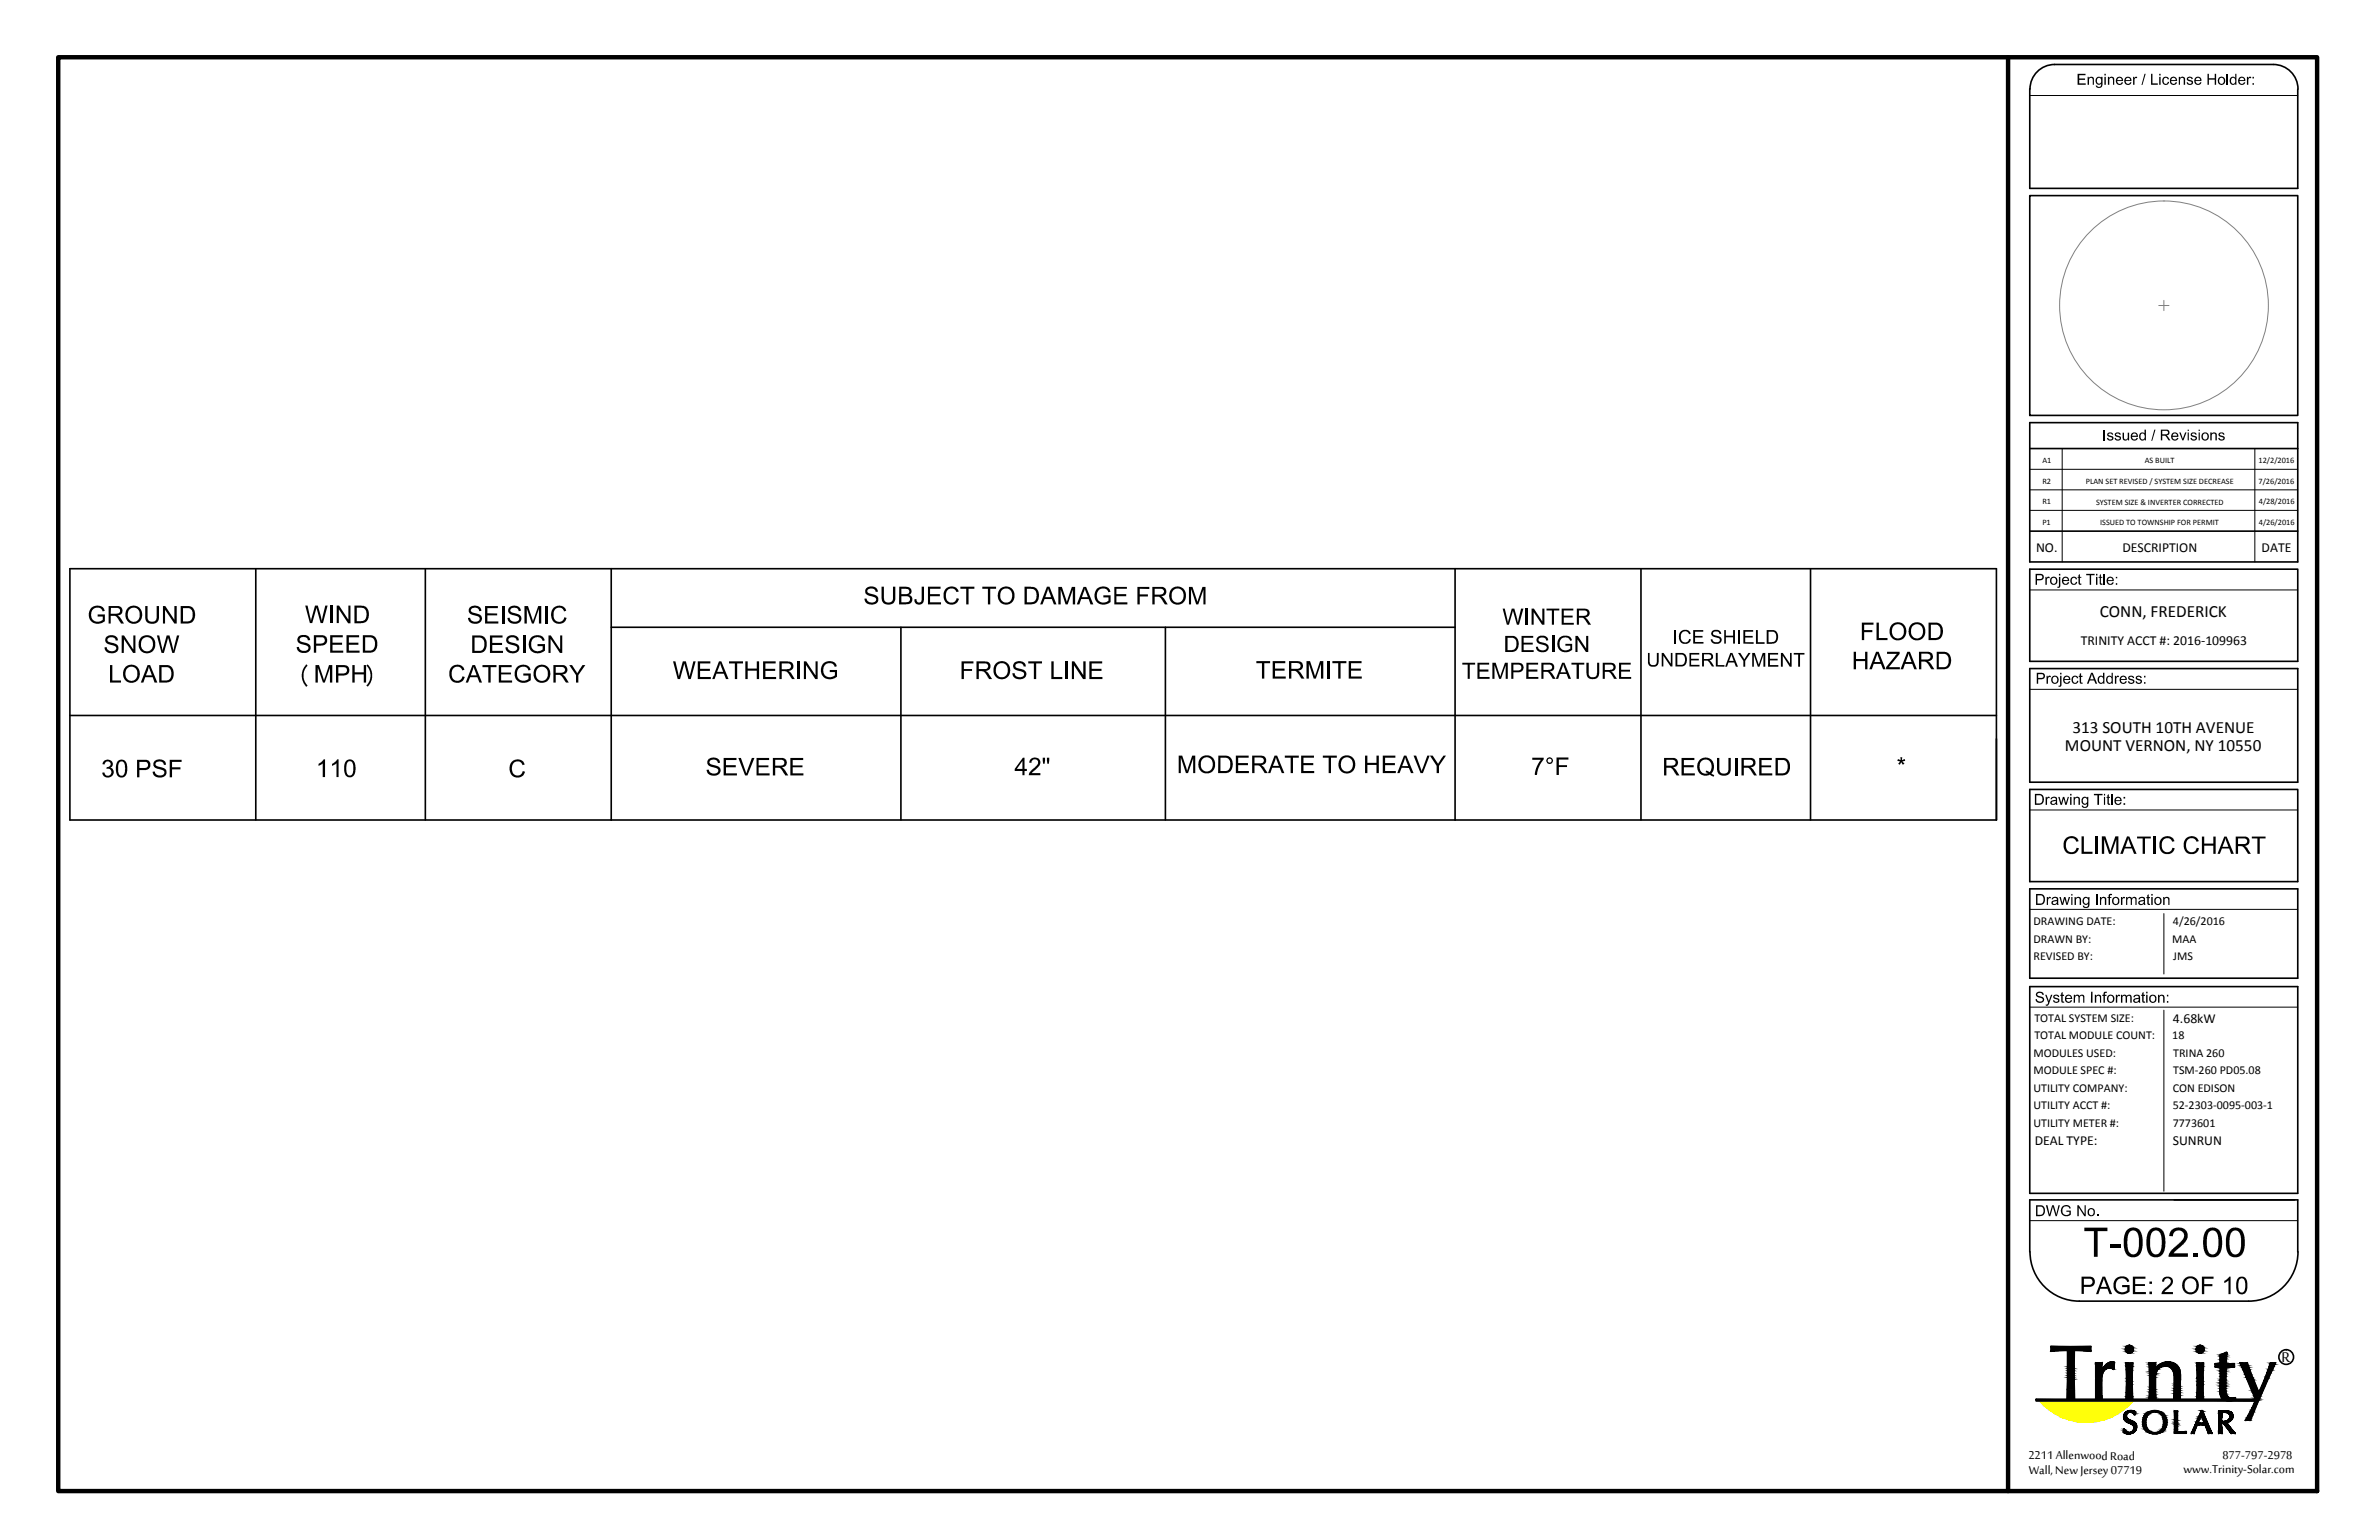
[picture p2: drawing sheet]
<svg xmlns="http://www.w3.org/2000/svg" width="432mm" height="279mm" viewBox="0 0 432 279" stroke-linecap="round" stroke-linejoin="round" font-family="sans-serif">
<defs><g id="words">
<text font-size="3.5" x="414.1" y="247.1">R</text>
<g font-size="3.1">
<text x="381.1" y="111.9">CONN, FREDERICK</text>
<text x="374.8" y="136.3">MOUNT VERNON, NY 10550</text>
<text x="376.2" y="133">313 SOUTH 10TH AVENUE</text>
</g>
<g font-size="2.8">
<text x="368.2" y="264.8">2211 Allenwood Road</text>
<text x="368.2" y="267.3">Wall, New Jersey 07719</text>
<text x="396.3" y="267.2">www.Trinity-Solar.com</text>
<text x="403.4" y="264.7">877-797-2978</text>
</g>
<g font-size="2.5">
<text x="369.6" y="100.2">NO.</text>
<text x="385.2" y="100.2">DESCRIPTION</text>
<text x="410.5" y="100.2">DATE</text>
<text x="377.7" y="117">TRINITY ACCT #: 2016-109963</text>
<text x="394.4" y="185.6">4.68kW</text>
<text x="369.3" y="207.7">DEAL TYPE:</text>
<text x="394.4" y="207.7">SUNRUN</text>
</g>
<g font-size="2.2">
<text x="369.1" y="167.9">DRAWING DATE:</text>
<text x="394.4" y="167.8">4/26/2016</text>
<text x="369.1" y="171">DRAWN BY:</text>
<text x="394.3" y="171">MAA</text>
<text x="369.1" y="174.2">REVISED BY:</text>
<text x="394.4" y="174.2">JMS</text>
<text x="369.3" y="185.4">TOTAL SYSTEM SIZE:</text>
<text x="369.1" y="191.7">MODULES USED:</text>
<text x="369.3" y="188.6">TOTAL MODULE COUNT:</text>
<text x="394.3" y="188.6">18</text>
<text x="394.4" y="191.7">TRINA 260</text>
<text x="369.1" y="194.9">MODULE SPEC #:</text>
<text x="394.4" y="194.9">TSM-260 PD05.08</text>
<text x="369.1" y="198">UTILITY COMPANY:</text>
<text x="369.1" y="201.2">UTILITY ACCT #:</text>
<text x="394.4" y="198">CON EDISON</text>
<text x="394.4" y="201.2">52-2303-0095-003-1</text>
<text x="369.1" y="204.4">UTILITY METER #:</text>
<text x="394.4" y="204.4">7773601</text>
</g>
<g font-size="1.5">
<text x="409.9" y="84">12/2/2016</text>
<text x="370.7" y="84">A1</text>
<text x="370.7" y="87.8">R2</text>
<text x="378.6" y="87.7">PLAN SET REVISED / SYSTEM SIZE DECREASE</text>
<text x="389.3" y="84">AS BUILT</text>
<text x="409.9" y="87.7">7/26/2016</text>
<text x="370.7" y="91.5">R1</text>
<text x="370.7" y="95.3">P1</text>
<text x="380.4" y="91.5">SYSTEM SIZE &amp; INVERTER CORRECTED</text>
<text x="381.2" y="95.3">ISSUED TO TOWNSHIP FOR PERMIT</text>
<text x="410" y="91.5">4/28/2016</text>
<text x="410" y="95.2">4/26/2016</text>
</g>
</g></defs>
<!-- layer: Z - TITLEBLOCK -->
<path d="M10.6 10.4h410v260.1h-410zM364.5 10.4v260.1" fill="none" stroke="#000" stroke-width=".8"/>
<g fill="#ff0" stroke="#ff0" stroke-width=".18">
<path d="M370.1 254.1h17.2z"/>
<path d="M376.8 257.9h3.8l-1.3 .2z"/>
<path d="M370.1 254.1l16.3 1 .9-1zM370.1 254.1l16.3 1h-15.4zM371 255.1h15.4zM371 255.1h15.4z"/>
<path d="M371 255.1l14.4 .8 1-.8zM371 255.1l14.4 .8h-13.4zM372 255.9h13.4zM372 255.9h13.4z"/>
<path d="M372 255.9l12.3 .7 1.1-.7zM372 255.9l12.3 .7h-11.2zM373.1 256.6h11.2zM373.1 256.6h11.2z"/>
<path d="M373.1 256.6l10 .6 1.2-.6zM373.1 256.6l10 .6h-8.8zM374.3 257.2h8.8zM374.3 257.2h8.8z"/>
<path d="M374.3 257.2l7.6 .4 1.2-.4zM374.3 257.2l7.6 .4h-6.4zM375.5 257.6h6.4zM375.5 257.6h6.4z"/>
<path d="M375.5 257.6l5.1 .3 1.3-.3zM375.5 257.6l5.1 .3h-3.8zM376.8 257.9h3.8zM376.8 257.9h3.8z"/>
<path d="M378 258.1h1.3zM376.8 257.9l2.5 .2z"/>
</g>
<g fill="#000" stroke="#000" stroke-width=".18">
<path d="M369.6 253.9h40zM369.6 253.9h40v.2zM375.2 253.9h.7zM375.9 244.3h3.6zM380.4 253.8h1.1zM380.4 254h.1zM381.4 247.3h.1zM382.3 247.6h1.4zM382.4 247.5h1.3zM382.9 247.2h.9zM383.1 247.2h.6zM383.2 247.1h.3z"/>
<path d="M383.3 247.1h.1zM385.5 257.2h.5zM385.6 257.5h.7zM385.6 260h1.5zM385.9 253.9h.6zM386 258h1.3zM386.1 258h1.2zM386.2 256h1.2zM386.2 256h1.1zM386.2 258.1h1.3zM386.3 256h1zM386.4 256h.7z"/>
<path d="M386.5 258.2h1.1zM386.6 259.9h.7zM386.7 255.9h.1zM386.8 256.2h.7zM386.8 258.3h.9zM386.9 258.4h.8zM387 259.8h.4zM387.1 258.5h.7zM387.1 259.6h.4zM386.5 247.3l.6-.1zM387.2 259.6h.4zM387.3 258.7h.5z"/>
<path d="M387.3 259.4h.4zM390 253.9h.5zM390.9 253.9l.4 .1zM390.8 247.3h.4zM394.6 253.9h.4zM395 256h.3zM396 259.8l.8-.1zM398.7 253.9h.6zM399.3 247.3l.7-.1zM402.1 247.4h.2zM402.1 248h.1zM403 245.8h1.1z"/>
<path d="M404.1 254.1h1.1zM404.1 245.4h.1zM404.2 254.1h.9zM404.5 254.1h.3zM404.7 248h.8zM404.7 247.5h.8zM405.3 247.4h.2zM405.7 253.6h.1zM405.6 253.6h.2zM407.6 257.7h.4zM408 257.7h.5zM412.6 247.3l.4-.1z"/>
<path d="M394.7 260h.5zM395.8 260l1 .1z"/>
<path d="M372.2 245.1h.7zM372.2 245.1h.7z"/>
<path d="M372.2 244.3h3.7zM372.2 244.3h3.7z"/>
<path d="M372.3 245h1.4zM372.3 245l.6 .1zM372.2 245.1h.7z"/>
<path d="M372.3 245h2.9zM372.3 245h3z"/>
<path d="M372.3 245h2.9zM372.3 245h1.4z"/>
<path d="M375.3 245h4.2zM375.3 245h4.2z"/>
<path d="M375.3 247.9l1.2 .1zM375.3 247.9l1.2 .1zM375.3 248h1.2zM375.3 248h1.2z"/>
<path d="M375.3 248h1.2zM375.3 248h1.2zM375.3 248h1.2zM375.3 248h1.2z"/>
<path d="M375.3 248l1.2 .3v-.3zM375.3 248l1.2 .3h-1.2zM375.3 248.3h1.2zM375.3 248.3h1.2z"/>
<path d="M375.3 248.3l1.2 .4v-.4zM375.3 248.3l1.2 .4h-1.2zM375.3 248.7h1.2zM375.3 248.7h1.2z"/>
<path d="M375.3 248.7l1.2 .4v-.4zM375.3 248.7l1.2 .4h-1.2zM375.3 249.1h1.2zM375.3 249.1h1.2z"/>
<path d="M375.3 249.1l1.2 .5v-.5zM375.3 249.1l1.2 .5h-1.2zM375.3 249.6h1.2zM375.3 249.6h1.2z"/>
<path d="M375.3 249.6l1.2 .4v-.4zM375.3 249.6l1.2 .4h-1.2zM375.3 250h1.2zM375.3 250h1.2z"/>
<path d="M375.3 250l1.2 .2v-.2zM375.3 250l1.2 .2h-1.2zM375.3 250.2h1.2zM375.3 250.2h1.2z"/>
<path d="M375.3 250.2l1.2 .1zM375.3 250.2l1.2 .1zM375.3 250.3h1.2zM375.3 250.3h1.2zM375.3 250.3h1.2zM375.3 250.3h1.2zM375.3 250.3h1.2zM375.3 250.3h1.2z"/>
<path d="M375.3 250.3l1.2 1.9v-1.9zM375.3 250.3l1.2 1.9h-1.3z"/>
<path d="M375.3 245l1.2 2.9v-2.9zM375.3 245l1.2 2.9h-1.2zM375.3 247.9h1.2zM375.3 247.9h1.2z"/>
<path d="M375.2 252.2l1.3 1.7v-1.7zM375.2 252.2l1.3 1.7h-1.3z"/>
<path d="M375.9 253.9l.6 .1zM375.9 253.9l.6 .1z"/>
<path d="M372.3 244.7l7.2 .3v-.3zM372.3 244.7l7.2 .3h-7.2z"/>
<path d="M372.2 244.3l7.3 .4v-.4zM372.2 244.3l7.3 .4h-7.2zM372.3 244.7h7.2zM372.3 244.7h7.2z"/>
<path d="M376.5 245h3zM376.5 245h3z"/>
<path d="M378.1 245l1.4 .1zM378.1 245l1.4 .1z"/>
<path d="M378.8 245.1l.7 .1zM378.8 245.1l.7 .1z"/>
<path d="M380.4 247.3h.5zM380.4 247.3h.5z"/>
<path d="M380.4 247.3h1.1zM380.4 247.3h1.1z"/>
<path d="M380.4 248.2h1.1zM380.4 248.2h1.1z"/>
<path d="M380.4 248.4h1.1zM380.4 248.4h1.1z"/>
<path d="M380.4 248.6h1.1zM380.4 248.6h1.1z"/>
<path d="M380.4 248.6h1.5zM380.4 248.6h1.5z"/>
<path d="M380.4 247.2v.1zM380.4 247.2v.1z"/>
<path d="M380.4 247.3h.1zM380.4 247.3h.1z"/>
<path d="M380.4 254h.1zM380.4 254h.1z"/>
<path d="M380.4 247.3h.1zM380.4 247.3h.1z"/>
<path d="M380.4 254h.1zM380.4 254h.2z"/>
<path d="M380.4 247.3h.2zM380.4 247.3h.2z"/>
<path d="M380.4 254h.2zM380.4 254h.2z"/>
<path d="M380.4 247.3h.2zM380.4 247.3h.2z"/>
<path d="M380.4 247.3h.2zM380.4 247.3h.2z"/>
<path d="M380.4 247.3h.3zM380.4 247.3h.3z"/>
<path d="M380.4 253.9h.2zM380.4 253.9h.3z"/>
<path d="M380.4 253.9h.2zM380.4 253.9l.2 .1z"/>
<path d="M380.4 253.9h.3zM380.4 253.9h.3z"/>
<path d="M380.4 247.3h.3zM380.4 247.3h.3z"/>
<path d="M380.4 253.9h.3zM380.4 253.9h.4z"/>
<path d="M380.4 247.3h.4zM380.4 247.3h.4z"/>
<path d="M380.4 253.9h.4zM380.4 253.9h.4z"/>
<path d="M380.4 247.3h.4zM380.4 247.3h.4z"/>
<path d="M380.4 253.9h.4zM380.4 253.9h.5z"/>
<path d="M380.4 247.3h.5zM380.4 247.3h.5z"/>
<path d="M380.4 253.9h.5zM380.4 253.9h.5z"/>
<path d="M380.4 247.3h.5zM380.4 247.3h.5z"/>
<path d="M380.4 253.9h.5zM380.4 253.9h.5z"/>
<path d="M380.4 247.3h.5zM380.4 247.3h.5z"/>
<path d="M380.4 247.7l1.1 .1zM380.4 247.7l1.1 .1z"/>
<path d="M380.4 247.8l1.1 .1zM380.4 247.8l1.1 .1zM380.4 247.9h1.1zM380.4 247.9h1.1z"/>
<path d="M380.4 247.9l1.1 .1zM380.4 247.9l1.1 .1z"/>
<path d="M380.4 248h1.1zM380.4 248h1.1z"/>
<path d="M380.4 248l1.1 .1zM380.4 248l1.1 .1zM380.4 248.1h1.1zM380.4 248.1h1.1z"/>
<path d="M380.4 248.1h1.1zM380.4 248.1h1.1z"/>
<path d="M380.4 248.1l1.1 .1zM380.4 248.1l1.1 .1z"/>
<path d="M380.4 248.2l1.1 .1zM380.4 248.2l1.1 .1z"/>
<path d="M380.4 248.3h1.1zM380.4 248.3h1.1z"/>
<path d="M380.4 248.3l1.1 .1zM380.4 248.3l1.1 .1z"/>
<path d="M380.4 248.4h1.1zM380.4 248.4h1.1z"/>
<path d="M380.4 248.4l1.1 .1zM380.4 248.4l1.1 .1z"/>
<path d="M380.4 248.5l1.1 .1zM380.4 248.5l1.1 .1zM380.4 248.6h1.1zM380.4 248.6h1.1z"/>
<path d="M380.4 248.6h1.1zM380.4 248.6h1.1zM380.4 248.6h1.1zM380.4 248.6h1.1zM380.4 248.6h1.1zM380.4 248.6h1.1zM380.4 248.6h1.1zM380.4 248.6h1.1zM380.4 248.6h1.1zM380.4 248.6h1.1zM380.4 248.6h1.1zM380.4 248.6h1.1zM380.4 248.6h1.1zM380.4 248.6h1.1zM380.4 248.6h1.1zM380.4 248.6h1.1zM380.4 248.6h1.1zM380.4 248.6h1.1z"/>
<path d="M380.4 249.9l1.1 .1zM380.4 249.9l1.1 .1z"/>
<path d="M380.4 250h1.1zM380.4 250h1.1z"/>
<path d="M380.4 250l1.1 .1zM380.4 250l1.1 .1z"/>
<path d="M380.4 250.1l1.1 .1zM380.4 250.1l1.1 .1h-1.1zM380.4 250.2h1.1zM380.4 250.2h1.1z"/>
<path d="M380.4 250.2h1.1zM380.4 250.2h1.1z"/>
<path d="M380.4 250.2h1.1zM380.4 250.2h1.1zM380.4 250.2h1.1zM380.4 250.2h1.1z"/>
<path d="M380.4 250.2l1.1 .1zM380.4 250.2l1.1 .1z"/>
<path d="M380.4 250.3h1.1zM380.4 250.3h1.1zM380.4 250.3h1.1zM380.4 250.3h1.1z"/>
<path d="M380.4 250.3l1.1 .1zM380.4 250.3l1.1 .1zM380.4 250.4h1.1zM380.4 250.4h1.1z"/>
<path d="M380.4 250.4h1.1zM380.4 250.4h1.1z"/>
<path d="M380.4 250.4l1.1 .1zM380.4 250.4l1.1 .1zM380.4 250.5h1.1zM380.4 250.5h1.1z"/>
<path d="M380.4 250.5h1.1zM380.4 250.5h1.1z"/>
<path d="M380.4 250.5h1.1zM380.4 250.5h1.1zM380.4 250.5h1.1zM380.4 250.5h1.1z"/>
<path d="M380.4 250.5l1.1 .1zM380.4 250.5l1.1 .1z"/>
<path d="M380.4 250.6h1.1zM380.4 250.6h1.1zM380.4 250.6h1.1zM380.4 250.6h1.1zM380.4 250.6h1.1zM380.4 250.6h1.1zM380.4 250.6h1.1zM380.4 250.6h1.1z"/>
<path d="M380.4 250.6l1.1 .2v-.2zM380.4 250.6l1.1 .2h-1.1zM380.4 250.8h1.1zM380.4 250.8h1.1z"/>
<path d="M380.4 250.8l1.1 .3v-.3zM380.4 250.8l1.1 .3h-1.1zM380.4 251.1h1.1zM380.4 251.1h1.1z"/>
<path d="M380.4 251.1l1.1 .2v-.2zM380.4 251.1l1.1 .2h-1.1zM380.4 251.3h1.1zM380.4 251.3h1.1z"/>
<path d="M380.4 251.3l1.1 .2v-.2zM380.4 251.3l1.1 .2h-1.1zM380.4 251.5h1.1zM380.4 251.5h1.1z"/>
<path d="M380.4 251.5l1.1 .1v-.1zM380.4 251.5l1.1 .1h-1.1z"/>
<path d="M380.4 251.6l1.1 .1zM380.4 251.6l1.1 .1z"/>
<path d="M380.4 251.7l1.1 .1v-.1zM380.4 251.7l1.1 .1h-1.1z"/>
<path d="M380.4 251.8l1.1 .1zM380.4 251.8l1.1 .1z"/>
<path d="M380.4 251.9l1.1 .1v-.1zM380.4 251.9l1.1 .1h-1.1z"/>
<path d="M380.4 252l1.1 .1zM380.4 252l1.1 .1z"/>
<path d="M380.4 252.1l1.1 .1zM380.4 252.1l1.1 .1z"/>
<path d="M380.4 252.2h1.1zM380.4 252.2h1.1z"/>
<path d="M380.4 252.2l1.1 .1zM380.4 252.2l1.1 .1z"/>
<path d="M380.4 252.3l1.1 .1v-.1zM380.4 252.3l1.1 .1h-1.1z"/>
<path d="M380.4 252.4h1.1zM380.4 252.4h1.1z"/>
<path d="M380.4 252.4l1.1 .2v-.2zM380.4 252.4l1.1 .2h-1.1zM380.4 252.6h1.1zM380.4 252.6h1.1z"/>
<path d="M380.4 252.6l1.1 .1v-.1zM380.4 252.6l1.1 .1h-1.1z"/>
<path d="M380.4 252.7h1.1zM380.4 252.7h1.1z"/>
<path d="M380.4 252.7l1.1 .1zM380.4 252.7l1.1 .1z"/>
<path d="M380.4 252.8l1.1 .1zM380.4 252.8l1.1 .1z"/>
<path d="M380.4 252.9h1.1zM380.4 252.9h1.1z"/>
<path d="M380.4 252.9l1.1 .1v-.1zM380.4 252.9l1.1 .1h-1.1zM380.4 253h1.1zM380.4 253h1.1z"/>
<path d="M380.4 253l1.1 .1zM380.4 253l1.1 .1z"/>
<path d="M380.4 253.1l1.1 .1zM380.4 253.1l1.1 .1z"/>
<path d="M381.4 247.3h.1zM381.3 247.3h.2z"/>
<path d="M381.3 247.3h.2zM381.3 247.3h.2z"/>
<path d="M381.3 247.3h.2zM381.2 247.3h.3z"/>
<path d="M381.2 247.3h.3zM381.2 247.3h.3z"/>
<path d="M381.2 247.3h.3zM381.2 247.3h.3z"/>
<path d="M381.2 247.3h.3zM381.1 247.3h.4z"/>
<path d="M381.1 247.3h.4zM381.1 247.3h.4z"/>
<path d="M381.1 247.3h.4zM381 247.3h.5z"/>
<path d="M381 247.3h.5zM381 247.3h.5z"/>
<path d="M381 247.3h.5zM380.9 247.3h.6z"/>
<path d="M380.4 247.3l1.1 .1zM380.4 247.3l1.1 .1z"/>
<path d="M380.4 247.4l1.1 .1zM380.4 247.4l1.1 .1z"/>
<path d="M380.4 247.5h1.1zM380.4 247.5h1.1z"/>
<path d="M380.4 247.5l1.1 .1zM380.4 247.5l1.1 .1z"/>
<path d="M380.4 247.6h1.1zM380.4 247.6h1.1z"/>
<path d="M380.4 247.6l1.1 .1zM380.4 247.6l1.1 .1z"/>
<path d="M380.4 247.7h1.1zM380.4 247.7h1.1zM380.4 247.7h1.1zM380.4 247.7h1.1z"/>
<path d="M381.5 248.6h.4zM381.5 248.6h.4z"/>
<path d="M380.4 248.6h1.1zM380.4 248.6h1.1z"/>
<path d="M380.4 249.6l1.1 .1zM380.4 249.6l1.1 .1z"/>
<path d="M380.4 249.7h1.1zM380.4 249.7h1.1z"/>
<path d="M380.4 249.7l1.1 .1zM380.4 249.7l1.1 .1zM380.4 249.8h1.1zM380.4 249.8h1.1z"/>
<path d="M380.4 249.8h1.1zM380.4 249.8l1.1 .1z"/>
<path d="M380.4 253.2h1.1zM380.4 253.2h1.1z"/>
<path d="M380.4 253.2l1.1 .1zM380.4 253.2l1.1 .1z"/>
<path d="M380.4 253.3h1.1zM380.4 253.3h1.1z"/>
<path d="M380.4 253.3l1.1 .1zM380.4 253.3l1.1 .1zM380.4 253.4h1.1zM380.4 253.4h1.1z"/>
<path d="M380.4 253.4l1.1 .1zM380.4 253.4l1.1 .1z"/>
<path d="M380.4 253.5h1.1zM380.4 253.5h1.1zM380.4 253.5h1.1zM380.4 253.5h1.1z"/>
<path d="M380.4 253.5l1.1 .1zM380.4 253.5l1.1 .1z"/>
<path d="M380.4 253.6l1.1 .1zM380.4 253.6l1.1 .1z"/>
<path d="M380.4 253.7h1.1zM380.4 253.7h1.1z"/>
<path d="M380.4 253.7l1.1 .1zM380.4 253.7l1.1 .1zM380.4 253.8h1.1z"/>
<path d="M380.4 253.8h1.1zM380.4 253.8h1.1z"/>
<path d="M380.4 253.8l1.1 .1zM380.4 253.8l1.1 .1z"/>
<path d="M380.4 253.9h1.1zM380.4 253.9h1.1z"/>
<path d="M380.9 253.9h.6zM380.9 253.9h.6z"/>
<path d="M381 253.9h.5zM381 253.9h.5z"/>
<path d="M381 253.9h.5zM381 253.9h.5z"/>
<path d="M381.1 253.9h.4zM381.1 253.9h.4z"/>
<path d="M381.1 253.9h.4zM381.1 253.9h.4z"/>
<path d="M381.2 253.9h.3zM381.2 253.9h.3z"/>
<path d="M381.2 253.9h.3zM381.2 253.9h.3z"/>
<path d="M381.2 253.9l.3 .1zM381.2 253.9l.3 .1z"/>
<path d="M381.3 254h.2zM381.3 254h.2z"/>
<path d="M381.3 254h.2zM381.3 254h.2z"/>
<path d="M381.4 254h.1zM381.4 254h.1z"/>
<path d="M380.4 249.4l1.1 .1zM380.4 249.4l1.1 .1zM380.4 249.5h1.1zM380.4 249.5h1.1z"/>
<path d="M380.4 249.5l1.1 .1v-.1zM380.4 249.5l1.1 .1h-1.1zM380.4 249.6h1.1zM380.4 249.6h1.1z"/>
<path d="M380.4 249.3l1.2 .1zM380.4 249.3l1.2 .1z"/>
<path d="M380.4 249.4h1.2zM380.4 249.4h1.1z"/>
<path d="M380.4 249.2h1.2zM380.4 249.2h1.2z"/>
<path d="M380.4 249.2h1.2zM380.4 249.2l1.2 .1z"/>
<path d="M380.4 249l1.3 .1zM380.4 249l1.3 .1zM380.4 249.1h1.3zM380.4 249.1h1.3z"/>
<path d="M380.4 249.1h1.3zM380.4 249.1l1.2 .1z"/>
<path d="M380.4 248.9l1.3 .1zM380.4 248.9l1.3 .1z"/>
<path d="M380.4 249h1.3zM380.4 249h1.3z"/>
<path d="M381.7 248.2h1.2zM381.7 248.2h1.2z"/>
<path d="M380.4 248.8h1.3zM380.4 248.8l1.3 .1z"/>
<path d="M380.4 248.8h1.4zM380.4 248.8h1.4z"/>
<path d="M380.4 248.8h1.4zM380.4 248.8h1.3z"/>
<path d="M380.4 248.7h1.5zM380.4 248.7h1.5z"/>
<path d="M380.4 248.7h1.5zM380.4 248.7l1.4 .1z"/>
<path d="M380.4 248.6h1.5zM380.4 248.6l1.5 .1z"/>
<path d="M381.5 248.6h.5zM381.5 248.6h.4z"/>
<path d="M381.5 248.5h.5zM381.5 248.5l.5 .1h-.5z"/>
<path d="M381.6 248.5h.5zM381.6 248.5h.4zM381.5 248.5h.5zM381.5 248.5h.5z"/>
<path d="M381.6 248.4h.6zM381.6 248.4l.5 .1z"/>
<path d="M381.6 248.4h.7zM381.6 248.4h.6zM381.6 248.4h.6zM381.6 248.4h.6z"/>
<path d="M381.7 248.3h.6zM381.7 248.3l.6 .1z"/>
<path d="M381.7 248.3h.6zM381.7 248.3h.7z"/>
<path d="M381.7 248.3h.6zM381.7 248.3h.6z"/>
<path d="M381.7 248.3h.8zM381.7 248.3h.7z"/>
<path d="M381.7 248.2h.9zM381.7 248.2h.9z"/>
<path d="M381.7 248.2h.9zM381.7 248.2l.8 .1z"/>
<path d="M381.7 248.2h.9zM381.7 248.2h.9z"/>
<path d="M381.7 248.2h1zM381.7 248.2h.9z"/>
<path d="M381.7 248.2h1.1zM381.7 248.2h1.2z"/>
<path d="M381.7 248.2h1.1zM381.7 248.2h1z"/>
<path d="M383 247.2h.7zM383.1 247.2h.6zM383.1 247.2h.6zM383.1 247.2h.6zM383.1 247.2h.6z"/>
<path d="M383.2 247.1h.3zM383.2 247.1h.3zM383.2 247.1h.3zM383.2 247.1h.3zM383.2 247.1h.3z"/>
<path d="M383.2 247.1h.3zM383.2 247.1h.3zM383.2 247.1h.3zM383.2 247.1h.3zM383.2 247.1h.3zM383.2 247.1h.3z"/>
<path d="M383.3 247.1h.1zM383.3 247.1h.1zM383.3 247.1h.1zM383.3 247.1h.1zM383.3 247.1h.1zM383.3 247.1h.1zM383.2 247.1h.2z"/>
<path d="M383.2 247.1h.4zM383.1 247.1h.5zM383.1 247.1h.5zM383.1 247.1h.5z"/>
<path d="M383.1 247.1h.5zM383.1 247.1h.5zM383.1 247.1h.5zM383.1 247.1h.5z"/>
<path d="M383.1 247.1h.5zM383.1 247.1h.5z"/>
<path d="M383.1 247.1l.5 .1zM383.1 247.1l.5 .1zM383.1 247.2h.5zM383.1 247.2h.5z"/>
<path d="M383.5 248.4h.2zM383.5 248.4h.2z"/>
<path d="M383 247.2h.7zM383 247.2h.7z"/>
<path d="M383 247.2h.7zM383 247.2h.7zM383 247.2h.7zM383 247.2h.7zM383 247.2h.7zM383 247.2h.7z"/>
<path d="M383 247.2h.7zM382.9 247.2h.8z"/>
<path d="M382.3 247.6h1.4zM382.3 247.6h1.4z"/>
<path d="M382.2 247.6l1.5 .1zM382.2 247.6l1.5 .1zM382.2 247.7h1.5zM382.2 247.7h1.5z"/>
<path d="M382.2 247.7h1.5zM382.2 247.7h1.5z"/>
<path d="M382.1 247.7h1.6zM382.1 247.7h1.6z"/>
<path d="M382.1 247.7l1.6 .1zM382.1 247.7l1.6 .1zM382 247.8h1.7zM382 247.8h1.7z"/>
<path d="M382 247.8l1.7 .1zM382 247.8l1.7 .1h-1.7zM382 247.9h1.7zM382 247.9h1.7z"/>
<path d="M382 247.9h1.7zM381.9 247.9h1.8z"/>
<path d="M381.9 247.9l1.8 .1zM381.9 247.9l1.8 .1z"/>
<path d="M381.9 248h1.8zM381.9 248h1.8z"/>
<path d="M381.9 248h1.8zM381.9 248h1.8zM381.8 248h1.9zM381.8 248h1.9z"/>
<path d="M381.8 248l1.9 .1zM381.8 248l1.9 .1z"/>
<path d="M381.8 248.1h1.9zM381.8 248.1h1.9z"/>
<path d="M381.8 248.1l1.9 .1zM381.8 248.1l1.9 .1zM381.7 248.2h2zM381.7 248.2h2z"/>
<path d="M382.9 248.2h.8zM382.9 248.2h.8z"/>
<path d="M382.9 248.2h.8zM382.9 248.2h.8z"/>
<path d="M383 248.2h.7zM383 248.2h.7z"/>
<path d="M383.1 248.2h.6zM383.1 248.2h.6z"/>
<path d="M383.1 248.2h.6zM383.1 248.2h.6z"/>
<path d="M383.2 248.2h.5zM383.2 248.2h.5zM383.2 248.2h.5zM383.2 248.2h.5z"/>
<path d="M383.2 248.2l.5 .1zM383.2 248.2l.5 .1z"/>
<path d="M383.3 248.3h.4zM383.3 248.3h.4z"/>
<path d="M383.4 248.3h.3zM383.4 248.3h.3zM383.4 248.3h.3zM383.4 248.3h.3z"/>
<path d="M383.4 248.3h.3zM383.4 248.3h.3z"/>
<path d="M383.4 248.3h.3zM383.4 248.3h.3z"/>
<path d="M383.5 248.3h.2zM383.5 248.3h.2zM383.5 248.3h.2zM383.5 248.3h.2z"/>
<path d="M383.5 248.3h.2zM383.5 248.3l.2 .1z"/>
<path d="M382.9 247.2h.8zM382.9 247.2h.8z"/>
<path d="M382.9 247.2h.9zM382.9 247.2h.9zM382.9 247.2h.9zM382.9 247.2h.9zM382.9 247.2h.9zM382.9 247.2h.9zM382.8 247.2h1z"/>
<path d="M382.6 247.3h1.1zM382.6 247.3h1.1z"/>
<path d="M382.6 247.3l1.1 .1zM382.6 247.3l1.1 .1zM382.6 247.4h1.1zM382.6 247.4h1.1z"/>
<path d="M382.6 247.4h1.1zM382.5 247.4h1.2zM382.5 247.4h1.2zM382.5 247.4h1.2z"/>
<path d="M382.5 247.4l1.2 .1zM382.5 247.4l1.2 .1zM382.4 247.5h1.3z"/>
<path d="M382.4 247.5h1.3zM382.4 247.5h1.3z"/>
<path d="M382.3 247.5h1.4zM382.3 247.5h1.4z"/>
<path d="M382.3 247.5h1.4zM382.3 247.5l1.4 .1zM382.3 247.6h1.4z"/>
<path d="M382.8 247.2h1zM382.8 247.2h1zM382.8 247.2h1zM382.8 247.2h1z"/>
<path d="M382.8 247.2l1 .1zM382.7 247.3h1.1z"/>
<path d="M382.7 247.3h1.1zM382.7 247.3h1z"/>
<path d="M385.4 259.8h.7zM385.4 259.8h.7z"/>
<path d="M385.5 259.9h.7zM385.5 259.9h.7z"/>
<path d="M385.5 256.9h.4zM385.5 256.9h.4zM385.5 256.9h.4z"/>
<path d="M385.5 259.9h1.8zM385.5 259.9h1.8z"/>
<path d="M385.5 259.9h1.7zM385.6 259.9h1.6zM385.6 259.9h1.6z"/>
<path d="M385.5 259.9h1.7zM385.5 259.9h1.7zM385.5 259.9h1.7zM385.5 259.9h1.7zM385.5 259.9h1.8z"/>
<path d="M385.6 256.5h.4zM385.6 256.5h.4z"/>
<path d="M385.6 256.6h.4zM385.6 256.6h.4zM385.6 256.6h.4zM385.6 256.6h.4z"/>
<path d="M385.5 259.3h.1zM385.5 259.3h.1z"/>
<path d="M385.5 259.3h.1zM385.5 259.3h.1z"/>
<path d="M385.5 259.3l.2 .2zM385.5 259.3l.2 .2h-.2z"/>
<path d="M385.6 259.9h1.5zM385.6 259.9h1.5zM385.6 259.9h1.5zM385.6 259.9h1.5zM385.6 259.9h1.5zM385.6 259.9h1.6z"/>
<path d="M385.6 260h1.5zM385.6 260h1.5zM385.6 260h1.5zM385.6 260h1.5zM385.6 260h1.5zM385.6 260h1.5zM385.6 260h1.5z"/>
<path d="M385.7 260h1.3zM385.7 260h1.3zM385.7 260h1.3zM385.7 260h1.3zM385.7 260h1.3zM385.7 260h1.4z"/>
<path d="M385.5 259.5h.2zM385.5 259.5h.2z"/>
<path d="M385.5 259.5l.3 .1zM385.5 259.5l.3 .1h-.4z"/>
<path d="M385.8 256.3h.4zM385.8 256.3h.4z"/>
<path d="M385.8 257.8h1.2zM385.8 257.8h1.2zM385.8 257.8h1.2zM385.8 257.8h1.2zM385.8 257.8h1.2zM385.8 257.8h1.2z"/>
<path d="M385.4 259.6l.5 .1zM385.4 259.6l.5 .1z"/>
<path d="M385.9 256.2h.5zM385.9 256.2h.5z"/>
<path d="M385.9 257.9h1.2zM385.9 257.9h1.2zM385.9 257.9h1.2zM385.9 257.9h1.2zM385.9 257.9h1.2zM385.9 257.9h1.2z"/>
<path d="M385.4 259.7h.5zM385.4 259.7h.5z"/>
<path d="M385.9 256.1h1.6zM386 256.1h1.5zM386 256.1h1.5zM386 256.1h1.5zM386 256.1h1.5z"/>
<path d="M385.5 256.7h.4zM385.5 256.7h.4zM385.5 256.7h.4zM385.5 256.7h.4zM385.5 256.7h.4zM385.5 256.7h.4z"/>
<path d="M385.5 256.7l.4 .1zM385.5 256.7l.4 .1zM385.5 256.8h.4zM385.5 256.8h.4zM385.5 256.8h.4zM385.5 256.8h.4z"/>
<path d="M385.5 256.8h.4zM385.5 256.8h.4zM385.5 256.8h.4zM385.5 256.8h.4z"/>
<path d="M385.5 256.8l.4 .1zM385.5 256.8l.4 .1zM385.5 256.9h.4zM385.5 256.9h.4zM385.5 256.9h.4zM385.5 256.9h.4z"/>
<path d="M385.5 256.9h.4zM385.5 256.9h.4zM385.5 256.9h.4z"/>
<path d="M385.5 256.9h.4zM385.5 256.9h.4zM385.5 256.9h.4zM385.5 256.9h.4zM385.5 256.9h.4zM385.5 256.9h.4z"/>
<path d="M385.5 256.9l.4 .1zM385.5 256.9l.4 .1zM385.5 257h.4zM385.5 257h.4z"/>
<path d="M385.5 257h.4zM385.5 257h.4zM385.5 257h.4zM385.5 257h.4zM385.5 257h.4zM385.5 257h.4z"/>
<path d="M385.5 257l.4 .1zM385.5 257l.4 .1zM385.5 257.1h.4zM385.5 257.1h.4z"/>
<path d="M385.5 257.1h.5zM385.5 257.1h.5zM385.5 257.1h.5zM385.5 257.1h.5z"/>
<path d="M385.9 257.9h1.3zM385.9 257.9h1.3zM385.9 257.9h1.3zM385.9 257.9h1.3zM385.9 257.9h1.3zM385.9 257.9h1.3z"/>
<path d="M385.4 259.7l.7 .1zM385.4 259.7l.7 .1h-.7z"/>
<path d="M386 256.1h1.5zM385.9 256.1h1.6zM385.9 256.1h1.6z"/>
<path d="M385.6 256.6h.4zM385.6 256.6h.4z"/>
<path d="M385.6 256.6h.4zM385.6 256.6h.4zM385.6 256.6h.4zM385.6 256.6h.4z"/>
<path d="M385.6 256.6h.4zM385.6 256.6h.4zM385.6 256.6h.4zM385.6 256.6h.4zM385.6 256.6h.4zM385.6 256.6h.4z"/>
<path d="M385.6 256.6l.4 .1zM385.6 256.6l.4 .1zM385.6 256.7h.4zM385.6 256.7h.4z"/>
<path d="M385.6 256.7h.4zM385.5 256.7h.4z"/>
<path d="M385.5 257.1h.5zM385.5 257.1h.5zM385.5 257.1h.5zM385.5 257.1h.5z"/>
<path d="M385.5 257.1l.5 .1zM385.5 257.1l.5 .1z"/>
<path d="M386 256.1h1.5zM386.1 256.1h1.4zM386.1 256.1h1.4zM386.1 256.1h1.4zM386.1 256.1h1.4z"/>
<path d="M386 256.1h1.5zM386 256.1h1.5zM386 256.1h1.5z"/>
<path d="M385.6 256.5l.4 .1zM385.6 256.5l.4 .1z"/>
<path d="M385.5 257.2h.5zM385.5 257.2h.5z"/>
<path d="M385.5 257.2h.5zM385.5 257.2h.5zM385.5 257.2h.5z"/>
<path d="M385.5 257.2l.5 .1zM385.5 257.2l.5 .1z"/>
<path d="M386 258h1.3zM386 258h1.3zM386 258h1.3zM386 258h1.3zM386 258h1.3zM386 258h1.3zM386 258h1.3z"/>
<path d="M386.1 256.1h1.4zM386 256.1h1.5zM386 256.1h1.5z"/>
<path d="M385.6 256.4l.5 .1zM385.6 256.4l.5 .1zM385.6 256.5h.5zM385.6 256.5h.5z"/>
<path d="M385.6 256.5h.5zM385.6 256.5h.4z"/>
<path d="M385.5 257.3h.6zM385.5 257.3h.6z"/>
<path d="M385.5 257.3h.6zM385.5 257.3h.6zM385.5 257.3h.6zM385.5 257.3h.6z"/>
<path d="M386.1 256h1.3zM386.2 256h1.2zM386.2 256h1.2zM386.2 256h1.2zM386.2 256h1.2zM386.2 256h1.2zM386.2 256h1.2z"/>
<path d="M386.1 256.1h1.3zM386.1 256.1h1.3zM386.1 256.1h1.3z"/>
<path d="M385.7 256.4h.4zM385.7 256.4h.4z"/>
<path d="M385.7 256.4h.4zM385.6 256.4h.5zM385.6 256.4h.5zM385.6 256.4h.5z"/>
<path d="M385.5 257.3h.6zM385.5 257.3h.6z"/>
<path d="M385.5 257.3l.6 .1zM385.5 257.3l.6 .1zM385.5 257.4h.6zM385.5 257.4h.6z"/>
<path d="M385.5 257.4h.7zM385.5 257.4h.7zM385.5 257.4h.7zM385.5 257.4h.7z"/>
<path d="M386.1 258h1.2zM386.1 258h1.2zM386.1 258h1.2zM386.1 258h1.2zM386.1 258h1.2zM386.1 258h1.2zM386.1 258h1.2z"/>
<path d="M386.1 258h1.3zM386.2 258h1.2zM386.2 258h1.2z"/>
<path d="M385.4 259.8h.7zM385.4 259.8h.7z"/>
<path d="M385.4 259.8h.7zM385.4 259.8h.7z"/>
<path d="M385.4 259.8l.8 .1zM385.4 259.8l.8 .1z"/>
<path d="M385.7 256.3h.5zM385.7 256.3h.5zM385.7 256.3h.5zM385.7 256.3h.5z"/>
<path d="M385.7 256.3h.5zM385.7 256.3l.4 .1zM385.7 256.4h.4zM385.7 256.4h.4zM385.7 256.4h.4zM385.7 256.4h.4z"/>
<path d="M385.5 257.4h.7zM385.5 257.4h.7z"/>
<path d="M386.2 256h1.1zM386.2 256h1.1zM386.2 256h1.1zM386.2 256h1.1zM386.2 256h1.1zM386.2 256h1.1zM386.2 256h1.1z"/>
<path d="M385.8 256.3h.4zM385.8 256.3h.4z"/>
<path d="M385.8 256.3h.4zM385.8 256.3h.4z"/>
<path d="M385.6 257.4h.6zM385.6 257.4h.6z"/>
<path d="M385.4 259.9h.8zM385.4 259.9h.8z"/>
<path d="M385.4 259.9h.8zM385.4 259.9h.8z"/>
<path d="M386.2 245.5h.5zM386.2 245.5h.5z"/>
<path d="M386.2 256h1.1zM386.2 256h1.1zM386.2 256h1.1z"/>
<path d="M385.6 257.4h.6zM385.6 257.4h.6z"/>
<path d="M385.6 257.4l.6 .1zM385.6 257.4l.6 .1z"/>
<path d="M385.8 256.3h.5zM385.8 256.3h.5zM385.8 256.3h.5zM385.8 256.3h.5z"/>
<path d="M385.8 256.3h.5zM385.8 256.3h.4zM385.8 256.3h.4zM385.8 256.3h.4z"/>
<path d="M385.6 257.5h.7zM385.6 257.5h.7zM385.6 257.5h.7zM385.6 257.5h.7z"/>
<path d="M385.6 257.5h.7zM385.6 257.5h.7zM385.6 257.5h.7z"/>
<path d="M385.5 259.9h.8zM385.5 259.9h.8z"/>
<path d="M385.5 259.9h.9zM385.5 259.9h.9z"/>
<path d="M385.9 256.2h.4zM385.9 256.2h.5z"/>
<path d="M385.9 256.2l.4 .1zM385.9 256.2l.4 .1z"/>
<path d="M386.4 256h.8zM386.3 256h.9zM386.3 256h.9z"/>
<path d="M385.6 257.5h.8zM385.6 257.5h.8z"/>
<path d="M385.6 257.5l.8 .1zM385.6 257.5l.8 .1zM385.6 257.6h.8zM385.6 257.6h.8zM385.6 257.6h.8zM385.6 257.6h.8z"/>
<path d="M385.5 259.9h.9zM385.5 259.9h.9z"/>
<path d="M385.9 256.2h.5zM385.9 256.2h.5z"/>
<path d="M385.6 257.6h.8zM385.6 257.6h.8z"/>
<path d="M385.9 256.2h.5zM385.9 256.2h.6z"/>
<path d="M385.9 256.2h.5zM385.9 256.2h.5z"/>
<path d="M386.4 258.2h1.1zM386.5 258.2h1zM386.5 258.2h1z"/>
<path d="M385.6 257.6h.9zM385.6 257.6h.9z"/>
<path d="M386.2 244.2h.5zM386.2 244.2h.5zM386.2 244.2h.5z"/>
<path d="M385.9 247.2l.6 .1zM385.9 247.2l.6 .1z"/>
<path d="M385.9 256.2h.6zM385.9 256.2h.6z"/>
<path d="M385.6 257.6h.9zM385.6 257.6h.9z"/>
<path d="M385.6 257.6l1 .1zM385.6 257.6l1 .1z"/>
<path d="M385.6 257.7h1zM385.6 257.7h1zM385.7 257.7h.9zM385.7 257.7h.9z"/>
<path d="M385.9 256.1h.7zM385.9 256.1h.8z"/>
<path d="M385.9 256.1h.7zM385.9 256.1l.6 .1zM385.9 256.2h.6zM385.9 256.2h.6z"/>
<path d="M385.7 257.7h1zM385.7 257.7h1z"/>
<path d="M386.7 255.9h.1zM386.7 255.9h.1zM386.7 255.9h.1zM386.7 255.9h.1zM386.7 255.9h.1zM386.7 255.9h.1zM386.7 255.9h.1z"/>
<path d="M386.7 255.9h.2zM386.7 255.9h.2zM386.7 255.9h.2zM386.7 255.9h.2zM386.7 255.9h.2zM386.7 255.9h.2z"/>
<path d="M385.7 257.7h1zM385.7 257.7h1z"/>
<path d="M385.7 257.7h1zM385.7 257.7h1zM385.7 257.7h1zM385.7 257.7h1z"/>
<path d="M386.7 259.9h.6zM386.7 259.9h.6z"/>
<path d="M386.2 244.2l.8 .1zM386 244.3l.2-.1 .8 .1zM386 244.3h1zM386 244.3h1z"/>
<path d="M385.7 257.7h1.1zM385.7 257.7h1.1z"/>
<path d="M385.7 257.7h1.1zM385.7 257.7h1.1z"/>
<path d="M386.8 258.3h.9zM386.8 258.3h.9zM386.8 258.3h.9zM386.8 258.3h.9z"/>
<path d="M385.8 257.7l1.1 .1zM385.8 257.7l1.1 .1z"/>
<path d="M386.7 255.9h.2zM386.6 255.9h.3zM386.6 255.9h.3zM386.6 255.9h.3zM386.6 255.9h.3zM386.6 255.9h.3zM386.6 255.9h.3zM386.6 255.9h.3z"/>
<path d="M386.6 255.9h.4zM386.6 255.9h.4zM386.6 255.9h.4zM386.6 255.9h.4zM386.6 255.9h.4zM386.6 255.9h.4zM386.6 255.9h.4zM386.6 255.9h.4z"/>
<path d="M386.9 256.2h.7zM386.9 256.2h.7z"/>
<path d="M385.8 257.8h1.1zM385.8 257.8h1.1zM385.8 257.8h1.1zM385.8 257.8h1.1z"/>
<path d="M385.8 257.8h1.2zM385.8 257.8h1.2z"/>
<path d="M386.6 255.9l.4 .1zM386.6 255.9l.4 .1zM386.5 256h.5zM386.5 256h.5zM386.5 256h.5zM386.5 256h.5zM386.5 256h.5zM386.5 256h.5zM386.5 256h.5zM386.5 256h.5z"/>
<path d="M385.8 257.8h1.2zM385.8 257.8h1.2zM385.8 257.8h1.2zM385.8 257.8h1.2z"/>
<path d="M387 258.4h.7zM387 258.4h.7zM387 258.4h.7z"/>
<path d="M386.5 256h.5zM386.5 256h.5z"/>
<path d="M387 256.2h.6zM387 256.2h.6z"/>
<path d="M385.8 257.8h1.2zM385.8 257.8h1.2zM385.9 257.8h1.1zM385.9 257.8h1.1zM385.9 257.8h1.1zM385.9 257.8h1.1z"/>
<path d="M386 244.3l1.2 .2-.2-.2zM386 244.3l1.2 .2h-1.4zM385.8 244.5h1.4zM385.8 244.5h1.4z"/>
<path d="M386 245.3l.7 .2 .3-.2zM386 245.3l.7 .2h-.5zM386.2 245.5h.5z"/>
<path d="M386 249.9l1 .1zM386 249.9l1 .1zM386 250h1zM386 250h1z"/>
<path d="M386 250l1 .1v-.1zM386 250l1 .1h-1zM386 250.1h1zM386 250.1h1z"/>
<path d="M386 250.1l1 .5v-.5zM386 250.1l1 .5h-1zM386 250.6h1zM386 250.6h1z"/>
<path d="M386 250.6l1 .5v-.5zM386 250.6l1 .5h-1zM386 251.1h1zM386 251.1h1z"/>
<path d="M386 251.1l1 .2v-.2zM386 251.1l1 .2h-1zM386 251.3h1zM386 251.3h1z"/>
<path d="M386 251.3h1zM386 251.3h1zM386 251.3h1zM386 251.3h1z"/>
<path d="M386 251.3l1 1.4v-1.4zM386 251.3l1 1.4h-1.1zM385.9 252.7h1.1zM385.9 252.7h1.1z"/>
<path d="M386.5 256h.5zM386.5 256h.5zM386.5 256h.5zM386.5 256h.5zM386.5 256h.5zM386.5 256h.5zM386.5 256h.5zM386.5 256h.5z"/>
<path d="M386.5 256h.6zM386.4 256h.7zM386.4 256h.7zM386.4 256h.7zM386.4 256h.7zM386.4 256h.7zM386.4 256h.7zM386.4 256h.7zM386.4 256h.7z"/>
<path d="M385.9 257.8l1.1 .1zM385.9 257.8l1.1 .1z"/>
<path d="M385.7 260h1.3zM385.7 260h1.3zM385.7 260h1.3zM385.7 260h1.3zM385.7 260h1.3zM385.7 260h1.3zM385.7 260h1.3zM385.7 260h1.3z"/>
<path d="M385.9 248.6l1.1 1.3v-1.3zM385.9 248.6l1.1 1.3h-1zM386 249.9h1zM386 249.9h1z"/>
<path d="M385.9 252.7l1.2 .7-.1-.7zM385.9 252.7l1.2 .7h-1.2zM385.9 253.4h1.2zM385.9 253.4h1.2z"/>
<path d="M385.9 257.9h1.2zM385.9 257.9h1.2zM385.9 257.9h1.2zM385.9 257.9h1.2zM385.9 257.9h1.2zM385.9 257.9h1.2z"/>
<path d="M385.9 247.9l1.1 .7 .1-.7zM385.9 247.9l1.1 .7h-1.1zM385.9 248.6h1.1zM385.9 248.6h1.1z"/>
<path d="M385.9 253.4l1.2 .5v-.5zM385.9 253.4l1.2 .5h-1.2z"/>
<path d="M386.4 256h.7zM386.4 256h.7zM386.4 256h.7zM386.4 256h.7zM386.4 256h.7zM386.4 256h.7zM386.4 256h.7zM386.4 256h.7z"/>
<path d="M386.4 256h.8zM386.4 256h.8zM386.4 256h.8zM386.4 256h.8zM386.4 256h.8zM386.4 256h.8zM386.4 256h.8zM386.4 256h.8zM386.3 256h.9z"/>
<path d="M385.9 257.9h1.3zM385.9 257.9h1.3zM385.9 257.9h1.3zM385.9 257.9h1.3z"/>
<path d="M385.6 259.9l1.5 .1zM385.6 259.9l1.5 .1z"/>
<path d="M385.9 247.3l1.2 .6v-.6zM385.9 247.3l1.2 .6h-1.2zM385.9 247.9h1.2zM385.9 247.9h1.2z"/>
<path d="M386.5 253.9l.6 .1zM386.5 253.9l.6 .1z"/>
<path d="M386.3 256h.9zM386.3 256h.9zM386.3 256h.9zM386.3 256h.9zM386.3 256h.9zM386.3 256h.9zM386.3 256h.9zM386.3 256h.9z"/>
<path d="M385.9 257.9h1.3zM385.9 257.9h1.3zM385.9 257.9h1.3zM385.9 257.9h1.3z"/>
<path d="M385.6 259.9h1.6zM385.6 259.9h1.6zM385.6 259.9h1.6zM385.6 259.9h1.6z"/>
<path d="M385.8 244.5l1.4 .3v-.3zM385.8 244.5l1.4 .3h-1.4zM385.8 244.8h1.4zM385.8 244.8h1.4z"/>
<path d="M385.8 245.1l1.2 .2 .2-.2zM385.8 245.1l1.2 .2h-1zM386 245.3h1zM386 245.3h1z"/>
<path d="M386.3 256h1zM386.3 256h1zM386.3 256h1zM386.3 256h1zM386.3 256h1zM386.3 256h1zM386.3 256h1zM386.3 256h1zM386.2 256h1.1z"/>
<path d="M385.9 257.9l1.3 .1zM385.9 257.9l1.3 .1z"/>
<path d="M385.6 259.9h1.6zM385.6 259.9h1.6zM385.6 259.9h1.6zM385.6 259.9h1.6z"/>
<path d="M385.8 244.8l1.4 .3v-.3zM385.8 244.8l1.4 .3h-1.4zM385.8 245.1h1.4zM385.8 245.1h1.4z"/>
<path d="M386.7 259.9h.6zM386.6 259.9h.7zM386.6 259.9h.7z"/>
<path d="M386.6 259.9h.7zM386.4 259.9h.9z"/>
<path d="M386.2 256h1.1zM386.2 256h1.1zM386.2 256h1.1zM386.2 256h1.1zM386.2 256h1.1zM386.2 256h1.1zM386.2 256h1.1z"/>
<path d="M386 258h1.3zM386 258h1.3zM386 258h1.3zM386 258h1.3z"/>
<path d="M386 258h1.3zM386 258h1.3zM386 258h1.3z"/>
<path d="M387.3 259.3h.4zM387.3 259.3h.4z"/>
<path d="M386.8 259.9h.5zM386.7 259.9h.6z"/>
<path d="M386.7 259.9h.6zM386.7 259.9h.6z"/>
<path d="M386.1 258h1.3zM386.1 258h1.3zM386.1 258h1.3zM386.1 258h1.3zM386.1 258h1.3zM386.1 258h1.3zM386.1 258h1.3z"/>
<path d="M386.9 259.8h.4zM386.9 259.8h.5z"/>
<path d="M386.9 259.8h.4zM386.9 259.8h.4z"/>
<path d="M386.9 259.8h.4zM386.8 259.8h.5z"/>
<path d="M386.8 259.8h.5zM386.8 259.8l.5 .1z"/>
<path d="M386.9 259.8h.5zM386.9 259.8h.5z"/>
<path d="M386.1 256h1.3zM386.1 256h1.3zM386.1 256h1.3zM386.1 256h1.3z"/>
<path d="M386.1 256l1.3 .1zM386.1 256l1.3 .1zM386.1 256.1h1.3z"/>
<path d="M386.2 258h1.2zM386.2 258h1.2zM386.2 258h1.2zM386.2 258h1.2z"/>
<path d="M386.2 258l1.2 .1zM386.2 258l1.2 .1zM386.2 258.1h1.2zM386.2 258.1h1.2zM386.2 258.1h1.2zM386.2 258.1h1.2z"/>
<path d="M386.2 258.1h1.3zM386.2 258.1h1.3zM386.2 258.1h1.3zM386.2 258.1h1.3zM386.2 258.1h1.3zM386.2 258.1h1.3zM386.2 258.1h1.3zM386.2 258.1h1.3zM386.2 258.1h1.3z"/>
<path d="M387 259.7h.4zM387 259.7l.4 .1zM386.9 259.8h.5z"/>
<path d="M386.3 258.1h1.2zM386.3 258.1h1.2z"/>
<path d="M387.1 259.7h.4zM387 259.7h.5z"/>
<path d="M387 259.7h.5zM387 259.7h.5zM387 259.7h.5zM387 259.7h.5z"/>
<path d="M387 259.7h.5zM387 259.7h.4zM387 259.7h.4zM387 259.7h.4z"/>
<path d="M386 256.1h1.5zM386 256.1h1.5zM386 256.1h1.5zM386 256.1h1.5z"/>
<path d="M386 256.1h1.5zM386 256.1h1.5zM386 256.1h1.5z"/>
<path d="M387.3 256.5l.2 .1zM387.3 256.5l.2 .1z"/>
<path d="M387.3 256.6l.2 .1v-.1zM387.3 256.6l.2 .1z"/>
<path d="M386.3 258.1h1.2zM386.3 258.1h1.2z"/>
<path d="M386.3 258.1h1.2zM386.3 258.1h1.2zM386.3 258.1h1.2zM386.3 258.1h1.2z"/>
<path d="M386.3 258.1h1.2zM386.3 258.1h1.2zM386.4 258.1h1.1zM386.4 258.1h1.1zM386.4 258.1h1.1zM386.4 258.1h1.1z"/>
<path d="M386.4 258.1l1.1 .1zM386.4 258.1l1.1 .1zM386.4 258.2h1.1zM386.4 258.2h1.1z"/>
<path d="M386.4 258.2h1.1zM386.4 258.2h1.1zM386.4 258.2h1.1z"/>
<path d="M387.1 259.6h.4zM387.1 259.6l.4 .1z"/>
<path d="M386.7 256.1h.8zM386.7 256.1h.8z"/>
<path d="M386.8 256.1l.7 .1zM386.8 256.1l.7 .1zM386.8 256.2h.7z"/>
<path d="M386.9 256.2h.7zM386.9 256.2h.7z"/>
<path d="M387.3 256.4h.2zM387.3 256.4l.2 .1z"/>
<path d="M386.5 258.2h1.1zM386.5 258.2h1.1zM386.5 258.2h1.1z"/>
<path d="M387.2 259.6h.3zM387.1 259.6h.4z"/>
<path d="M387.1 259.6h.4zM387.1 259.6h.4zM387.1 259.6h.4z"/>
<path d="M386.9 256.2h.7zM386.9 256.2h.7z"/>
<path d="M387.2 256.3h.4zM387.2 256.3h.4z"/>
<path d="M387.2 256.3h.4zM387.2 256.3l.3 .1z"/>
<path d="M386.6 258.2h1zM386.6 258.2h1z"/>
<path d="M386.6 258.2h1zM386.6 258.2h1zM386.7 258.2h.9zM386.7 258.2h.9z"/>
<path d="M387.2 259.5h.4zM387.2 259.5h.4z"/>
<path d="M387.2 259.5l.4 .1zM387.2 259.5l.4 .1zM387.2 259.6h.4z"/>
<path d="M387.2 259.6h.4zM387.2 259.6h.3zM387.2 259.6h.3zM387.2 259.6h.3zM387.2 259.6h.3zM387.2 259.6h.3z"/>
<path d="M387 256.2h.6zM387 256.2h.6z"/>
<path d="M387 256.2h.6zM387 256.2l.6 .1z"/>
<path d="M386.7 258.2h.9zM386.7 258.2h.9z"/>
<path d="M386.7 258.2l.9 .1zM386.7 258.2l.9 .1z"/>
<path d="M386.7 258.3h1zM386.7 258.3h1z"/>
<path d="M387.3 259.4h.3zM387.3 259.4h.4z"/>
<path d="M387.3 259.4l.3 .1zM387.3 259.4l.3 .1zM387.3 259.5h.3zM387.3 259.5h.3z"/>
<path d="M387.3 259.5h.3zM387.2 259.5h.4z"/>
<path d="M387.2 259.5h.4zM387.2 259.5h.4z"/>
<path d="M386.7 258.3h1zM386.7 258.3h1zM386.8 258.3h.9z"/>
<path d="M386.9 258.3l.8 .1zM386.9 258.3l.8 .1z"/>
<path d="M386.9 258.4h.8zM386.9 258.4h.8zM386.9 258.4h.8z"/>
<path d="M387.3 259.3h.4zM387.3 259.3h.4z"/>
<path d="M387.3 259.3l.4 .1zM387.3 259.3l.4 .1zM387.3 259.4h.4z"/>
<path d="M387.3 259.4h.4zM387.3 259.4h.4z"/>
<path d="M387 258.4h.7zM387 258.4h.7zM387 258.4h.7z"/>
<path d="M387 258.4l.7 .1zM387 258.4l.7 .1z"/>
<path d="M387 258.5h.8zM387 258.5h.8zM387 258.5h.8zM387 258.5h.8z"/>
<path d="M387.3 259.2h.4zM387.3 259.2h.4zM387.3 259.2h.4zM387.3 259.2h.5z"/>
<path d="M387.3 259.2l.4 .1zM387.3 259.2l.4 .1zM387.3 259.3h.4zM387.3 259.3h.4z"/>
<path d="M387.3 259.3h.4zM387.3 259.3h.4zM387.3 259.3h.4zM387.3 259.3h.4z"/>
<path d="M387.3 259.3h.4zM387.3 259.3h.4z"/>
<path d="M387 258.5h.8zM387 258.5h.8zM387.1 258.5h.7z"/>
<path d="M387.1 258.5h.7zM387.1 258.5h.7zM387.1 258.5h.7zM387.1 258.5h.7z"/>
<path d="M387.1 258.5h.7zM387.1 258.5h.7z"/>
<path d="M387.2 258.5l.6 .1zM387.2 258.5l.6 .1zM387.2 258.6h.6zM387.2 258.6h.6z"/>
<path d="M387.2 258.6h.6zM387.2 258.6h.6z"/>
<path d="M387.3 259.1h.5zM387.3 259.1h.5zM387.3 259.1h.5zM387.3 259.1h.5z"/>
<path d="M387.3 259.1h.5zM387.3 259.1h.5zM387.3 259.1h.5zM387.3 259.1h.5zM387.3 259.1h.5zM387.3 259.1h.5z"/>
<path d="M387.3 259.1l.5 .1zM387.3 259.1l.5 .1zM387.3 259.2h.5zM387.3 259.2h.5z"/>
<path d="M387.3 259.2h.5zM387.3 259.2h.5z"/>
<path d="M387.2 258.6h.6zM387.2 258.6h.6z"/>
<path d="M387.2 258.6l.6 .1zM387.2 258.6l.6 .1zM387.3 258.7h.5zM387.3 258.7h.5zM387.3 258.7h.5zM387.3 258.7h.5z"/>
<path d="M387.3 258.7h.5zM387.3 258.7h.5zM387.3 258.7h.5z"/>
<path d="M387.3 258.7l.5 .1zM387.3 258.7l.5 .1zM387.3 258.8h.5zM387.3 258.8h.5z"/>
<path d="M387.3 258.8h.5zM387.3 258.8h.5zM387.3 258.8h.5zM387.3 258.8h.5zM387.3 258.8h.5zM387.3 258.8h.5z"/>
<path d="M387.3 258.8h.5zM387.3 258.8h.5zM387.3 258.8h.5zM387.3 258.8h.5z"/>
<path d="M387.3 258.8l.5 .1zM387.3 258.8l.5 .1zM387.3 258.9h.5zM387.3 258.9h.5z"/>
<path d="M387.3 258.9h.5zM387.3 258.9h.5zM387.3 258.9h.5zM387.3 258.9h.5z"/>
<path d="M387.3 258.9l.5 .1zM387.3 258.9l.5 .1zM387.3 259h.5zM387.3 259h.5zM387.3 259h.5zM387.3 259h.5z"/>
<path d="M387.3 259h.5zM387.3 259h.5zM387.3 259h.5zM387.3 259h.5z"/>
<path d="M387.3 259h.5zM387.3 259l.5 .1zM387.3 259.1h.5zM387.3 259.1h.5zM387.3 259.1h.5zM387.3 259.1h.5z"/>
<path d="M388.9 257.6h.6zM388.9 257.6h.6z"/>
<path d="M388.9 258.5h.6zM388.9 258.5h.6z"/>
<path d="M388.9 258l.6 .5v-.5zM388.9 258l.6 .5h-.6z"/>
<path d="M388.9 257.6l.6 .4v-.4zM388.9 257.6l.6 .4h-.6zM388.9 258h.6zM388.9 258h.6z"/>
<path d="M388.9 258.5l.7 .4-.1-.4zM388.9 258.5l.7 .4h-.6z"/>
<path d="M389 257.2l.5 .4 .1-.4zM389 257.2l.5 .4h-.6z"/>
<path d="M389 258.9h.6zM389 258.9h.6z"/>
<path d="M389.1 257.1h.5zM389.1 257.1l.5 .1z"/>
<path d="M389.1 258.9l.6 .3-.1-.3zM389.1 258.9l.6 .3h-.5z"/>
<path d="M389.2 256.9l.4 .2 .1-.2zM389.2 256.9l.4 .2h-.5z"/>
<path d="M389.2 259.2l.6 .1zM389.2 259.2l.6 .1z"/>
<path d="M389.2 256.8h.6zM389.2 256.8l.5 .1h-.5z"/>
<path d="M389.2 259.3l.7 .2-.1-.2zM389.2 259.3l.7 .2h-.5z"/>
<path d="M389.4 256.6l.4 .2 .1-.2zM389.4 256.6l.4 .2h-.6z"/>
<path d="M389.4 259.5l.7 .1-.2-.1zM389.4 259.5l.7 .1h-.6z"/>
<path d="M390 259.9h.8zM390 259.9h.8z"/>
<path d="M390 247.3h.8zM390 247.3h.8z"/>
<path d="M389.5 256.5l.4 .1 .2-.1zM389.5 256.5l.4 .1h-.5z"/>
<path d="M389.5 259.6l.7 .1zM389.5 259.6l.7 .1z"/>
<path d="M389.6 256.4h.6zM389.5 256.5h.6z"/>
<path d="M389.6 259.7l.9 .1zM389.6 259.7l.9 .1h-.7z"/>
<path d="M390.2 249.9h1zM390.2 249.9h1z"/>
<path d="M390 247.2l.4 .1zM390 247.2l.4 .1z"/>
<path d="M389.8 256.3l.4 .1 .3-.1zM389.6 256.4l.2-.1 .4 .1z"/>
<path d="M389.8 259.8h.7zM389.8 259.8h.7z"/>
<path d="M390 253.9h.5zM390 253.9h.8z"/>
<path d="M389.8 256.3h.7zM389.8 256.3h.7z"/>
<path d="M389.8 259.8l1 .1zM389.8 259.8l1 .1z"/>
<path d="M390 256.2h.8zM389.8 256.3h.7z"/>
<path d="M390 259.9h1.1zM390 259.9h1.1z"/>
<path d="M390 247.3h.8zM390 247.3h.8z"/>
<path d="M390.8 247.3h.4zM390.8 247.3h.4z"/>
<path d="M390.6 256h1zM390.6 256h1zM390.6 256h1z"/>
<path d="M390 256.1h1.1zM390 256.2h.8z"/>
<path d="M390 247.3l1.2 .3v-.3zM390 247.3l1.2 .3h-1.1zM390.1 247.6h1.1zM390.1 247.6h1.1z"/>
<path d="M390.1 247.6l1.1 .4v-.4zM390.1 247.6l1.1 .4h-1.1z"/>
<path d="M390.1 248h1.1zM390.1 248h1.1z"/>
<path d="M390.1 248l1.1 .3v-.3zM390.1 248l1.1 .3h-1.1z"/>
<path d="M390.1 248.3l1.1 .1zM390.1 248.3l1.1 .1z"/>
<path d="M390.2 249.6l1 .3v-.3zM390.2 249.6l1 .3h-1z"/>
<path d="M390.2 249.9l1 .2v-.2zM390.2 249.9l1 .2h-1z"/>
<path d="M390.2 250.1l1 .1zM390.2 250.1l1 .1z"/>
<path d="M390.2 250.2h1zM390.2 250.2h1z"/>
<path d="M390.2 250.2l1 .2v-.2zM390.2 250.2l1 .2h-1z"/>
<path d="M390.2 250.4h1zM390.2 250.4h1z"/>
<path d="M390.2 250.4l1 .2v-.2zM390.2 250.4l1 .2h-1z"/>
<path d="M390.2 250.6h1zM390.2 250.6h1z"/>
<path d="M390.2 250.6l1 .2v-.2zM390.2 250.6l1 .2h-1z"/>
<path d="M390.2 250.8l1 .1zM390.2 250.8l1 .1z"/>
<path d="M390.2 250.9l1 .1zM390.2 250.9l1 .1z"/>
<path d="M390.2 251l1 .1v-.1zM390.2 251l1 .1h-1z"/>
<path d="M390.2 251.1l1 .1zM390.2 251.1l1 .1z"/>
<path d="M390.2 251.2l1 .1zM390.2 251.2l1 .1z"/>
<path d="M390.2 251.3h1zM390.2 251.3h1z"/>
<path d="M390.2 251.3h1zM390.2 251.3h1zM390.2 251.3h1zM390.2 251.3h1z"/>
<path d="M390.2 251.3l1 .3v-.3zM390.2 251.3l1 .3h-1z"/>
<path d="M390.2 251.6l1 .1v-.1zM390.2 251.6l1 .1h-1z"/>
<path d="M390.2 251.7l1 .4v-.4zM390.2 251.7l1 .4h-1z"/>
<path d="M390.2 252.1h1zM390.2 252.1h1z"/>
<path d="M390.2 252.1l1 .4v-.4zM390.2 252.1l1 .4h-1.1z"/>
<path d="M390.1 252.5l1.1 .1zM390.1 252.5l1.1 .1z"/>
<path d="M390.1 252.6l1.1 .3v-.3zM390.1 252.6l1.1 .3h-1.1z"/>
<path d="M390.1 252.9l1.2 .2-.1-.2zM390.1 252.9l1.2 .2h-1.2z"/>
<path d="M390.2 249.4l1 .2 .1-.2zM390.2 249.4l1 .2h-1z"/>
<path d="M390.1 253.1l1.2 .2v-.2zM390.1 253.1l1.2 .2h-1.2z"/>
<path d="M390.1 253.3l1.2 .3v-.3zM390.1 253.3l1.2 .3h-1.2z"/>
<path d="M390.1 253.6h1.2zM390.1 253.6h1.2z"/>
<path d="M390.1 253.6l1.2 .3v-.3zM390.1 253.6l1.2 .3h-1.3z"/>
<path d="M390.8 253.9h.5zM390.8 253.9h.5z"/>
<path d="M390.2 249.1l1.1 .3 .1-.3zM390.2 249.1l1.1 .3h-1.1z"/>
<path d="M390.2 248.9l1.2 .2v-.2zM390.2 248.9l1.2 .2h-1.2z"/>
<path d="M390.1 248.8l1.3 .1 .1-.1zM390.1 248.8l1.3 .1h-1.2z"/>
<path d="M390.6 256l1.4 .1zM390.2 256.1l.4-.1 1.4 .1zM390.2 256.1h1.8zM390.2 256.1h1.8z"/>
<path d="M390.1 248.5l1.4 .3 .1-.3zM390.1 248.5l1.4 .3h-1.4z"/>
<path d="M390.1 248.4h1.6zM390.1 248.4l1.5 .1z"/>
<path d="M391.3 248.3l.4 .1 .1-.1zM391.3 248.3l.4 .1h-.5z"/>
<path d="M391.4 248.2h.5zM391.4 248.2l.4 .1h-.5z"/>
<path d="M391.4 248.2h.5zM391.4 248.2h.5z"/>
<path d="M390.2 256.1h2zM390 256.1h2.2z"/>
<path d="M390.2 260l1.4 .1 .4-.1zM390.2 260l1.4 .1zM390.6 260.1h1z"/>
<path d="M391.4 248.2h.6zM391.4 248.2h.5z"/>
<path d="M390 259.9h2.1zM390 259.9l2 .1zM390.2 260h1.8zM390.2 260h1.8z"/>
<path d="M391.4 248.1h.7zM391.4 248.1l.6 .1h-.6z"/>
<path d="M391.1 256.1l1.1 .1zM391.1 256.1l1.1 .1z"/>
<path d="M391.4 256.2l1 .1zM391.4 256.2l1 .1z"/>
<path d="M391.4 259.9h.8zM391.1 259.9h1z"/>
<path d="M391.5 248h.7zM391.5 248l.6 .1h-.7z"/>
<path d="M391.5 248h.8zM391.5 248h.7z"/>
<path d="M391.7 256.3h.7zM391.7 256.3h.7z"/>
<path d="M391.7 256.3l.9 .1-.2-.1zM391.7 256.3l.9 .1z"/>
<path d="M391.7 259.8h.7zM391.7 259.8h.7z"/>
<path d="M391.7 259.8h.7zM391.4 259.9h.8z"/>
<path d="M391.6 248h.8zM391.5 248h.8z"/>
<path d="M392 256.4l.7 .1zM392 256.4l.7 .1z"/>
<path d="M392 259.7l.4 .1 .2-.1zM391.7 259.8l.3-.1 .4 .1z"/>
<path d="M392.1 256.5l.7 .1-.1-.1zM392.1 256.5l.7 .1h-.6z"/>
<path d="M392.7 257.6h.6zM392.7 257.6h.6z"/>
<path d="M392.7 258.5h.6zM392.7 258.5h.6z"/>
<path d="M392.1 259.6h.6zM392 259.7h.6z"/>
<path d="M391.7 247.9h1zM391.7 247.9h1.1z"/>
<path d="M391.7 247.9h1zM391.7 247.9l.7 .1h-.8z"/>
<path d="M392.2 256.6l.7 .2-.1-.2zM392.2 256.6l.7 .2h-.5z"/>
<path d="M392.2 259.5l.5 .1 .1-.1zM392.2 259.5l.5 .1h-.6z"/>
<path d="M392.4 256.8l.6 .1zM392.4 256.8l.6 .1z"/>
<path d="M392.4 259.3l.4 .2 .1-.2zM392.4 259.3l.4 .2h-.6z"/>
<path d="M392.5 256.9l.6 .2-.1-.2zM392.5 256.9l.6 .2h-.5z"/>
<path d="M392.5 259.2h.5zM392.4 259.3h.5z"/>
<path d="M392.6 257.1l.5 .1zM392.6 257.1l.5 .1z"/>
<path d="M392.6 257.2l.7 .4-.2-.4zM392.6 257.2l.7 .4h-.6z"/>
<path d="M392.6 258.9h.5zM392.6 258.9h.5z"/>
<path d="M392.6 258.9l.4 .3 .1-.3zM392.6 258.9l.4 .3h-.5z"/>
<path d="M392.7 257.6l.6 .4v-.4zM392.7 257.6l.6 .4h-.6zM392.7 258h.6zM392.7 258h.6z"/>
<path d="M392.7 258.5l.4 .4 .2-.4zM392.7 258.5l.4 .4h-.5z"/>
<path d="M392.7 258l.6 .5v-.5zM392.7 258l.6 .5h-.6z"/>
<path d="M391.7 247.8h1.6zM391.7 247.8l1.1 .1z"/>
<path d="M393.4 247.1h.2zM393.4 247.1h.2zM393.4 247.1h.2z"/>
<path d="M393.4 247.1h.3zM393.3 247.1h.4z"/>
<path d="M393.3 247.1h.4zM393.3 247.1h.4z"/>
<path d="M393.3 247.1h.5zM393.2 247.1h.6z"/>
<path d="M393.2 247.1h.6zM393.2 247.1h.6z"/>
<path d="M393.2 247.1l.7 .1zM393.1 247.2h.8z"/>
<path d="M393.1 247.2h.8zM393.1 247.2h.8z"/>
<path d="M393.1 247.2h.9zM393 247.2h1z"/>
<path d="M393 247.2h1zM393 247.2h1z"/>
<path d="M393 247.2h1.1zM392.9 247.2h1.2z"/>
<path d="M392.9 247.2h1.3zM392.8 247.2h1.4zM392.8 247.2h1.4zM392.8 247.2h1.4z"/>
<path d="M392.8 247.2h1.4zM392.8 247.2h1.4zM392.8 247.2h1.4zM392.8 247.2h1.4z"/>
<path d="M392.8 247.2h1.5zM392.7 247.2h1.6z"/>
<path d="M392.7 247.2h1.7zM392.6 247.2h1.8z"/>
<path d="M392.6 247.2l1.8 .1zM392.6 247.2l1.8 .1z"/>
<path d="M392.6 247.3h1.8zM392.5 247.3h1.9z"/>
<path d="M392.5 247.3h2zM392.5 247.3h2z"/>
<path d="M392.5 247.3h2zM392.5 247.3h2z"/>
<path d="M392.5 247.3h2.1zM392.4 247.3h2.2z"/>
<path d="M392.4 247.3l2.3 .1zM392.3 247.4h2.4zM392.3 247.4h2.4zM392.3 247.4h2.4z"/>
<path d="M394.7 259.8h.5zM394.7 259.8h.5z"/>
<path d="M392.3 247.4h2.4zM392.2 247.4h2.5z"/>
<path d="M392.2 247.4h2.5zM392.2 247.4h2.5z"/>
<path d="M392.2 247.4l2.6 .1zM392.2 247.5h2.6z"/>
<path d="M392.2 247.5h2.6zM392.2 247.5h2.6z"/>
<path d="M394.7 256h.1zM394.7 256h.1z"/>
<path d="M392.1 247.5h2.8zM392.1 247.5h2.8z"/>
<path d="M392.1 247.5h2.8zM392 247.5h2.9zM392 247.5h2.9zM392 247.5h2.9z"/>
<path d="M392 247.5l3 .1zM392 247.6h3z"/>
<path d="M394.7 256h.3zM394.7 256h.3z"/>
<path d="M392 247.6h3zM392 247.6h3z"/>
<path d="M392 247.6h3zM391.9 247.6h3.1z"/>
<path d="M391.9 247.6l3.2 .1zM391.9 247.6l3.2 .1h-3.3z"/>
<path d="M391.8 247.7h3.3zM391.8 247.7h3.3z"/>
<path d="M391.8 247.7h3.4zM391.8 247.7h3.4z"/>
<path d="M391.8 247.7l3.4 .1zM391.8 247.7l3.4 .1z"/>
<path d="M391.7 247.8h3.5zM391.7 247.8h3.5z"/>
<path d="M394.7 256.8l.5 .7v-.7zM394.7 256.8l.5 .7h-.5zM394.7 257.5h.5zM394.7 257.5h.5z"/>
<path d="M394.7 257.5l.5 .1zM394.7 257.5l.5 .1z"/>
<path d="M394.7 257.6l.5 .1v-.1zM394.7 257.6l.5 .1h-.5z"/>
<path d="M394.7 257.7l.5 .3v-.3zM394.7 257.7l.5 .3h-.5z"/>
<path d="M394.7 258l.5 .2v-.2zM394.7 258l.5 .2h-.5z"/>
<path d="M394.7 258.2l.5 .2v-.2zM394.7 258.2l.5 .2h-.5z"/>
<path d="M394.7 258.4l.5 .1v-.1zM394.7 258.4l.5 .1h-.5z"/>
<path d="M394.7 258.5h.5zM394.7 258.5h.5z"/>
<path d="M394.7 258.5l.5 .3v-.3zM394.7 258.5l.5 .3h-.5z"/>
<path d="M394.7 258.8l.5 .5v-.5zM394.7 258.8l.5 .5h-.5z"/>
<path d="M394.7 259.3h.5zM394.7 259.3h.5z"/>
<path d="M394.7 259.3l.5 .5v-.5zM394.7 259.3l.5 .5h-.5z"/>
<path d="M391.7 247.8h3.6zM391.7 247.8h3.6z"/>
<path d="M395 256h.3zM395 256h.3z"/>
<path d="M394.7 256l.5 .8 .1-.8zM394.7 256l.5 .8h-.5zM394.7 256.8h.5zM394.7 256.8h.5z"/>
<path d="M393.3 247.8l2 .1zM393.3 247.8l2 .1z"/>
<path d="M393.4 247.9l1.9 .1zM393.4 247.9l1.9 .1z"/>
<path d="M393.7 248h1.6zM393.7 248h1.6z"/>
<path d="M393.8 248l1.6 .1zM393.8 248l1.6 .1z"/>
<path d="M393.9 248.1l1.6 .1zM393.9 248.1l1.6 .1z"/>
<path d="M394 248.2l1.5 .1zM394 248.2l1.5 .1z"/>
<path d="M394.1 248.3h1.4zM394.1 248.3h1.4z"/>
<path d="M394.2 248.3l1.4 .1-.1-.1zM394.2 248.3l1.4 .1h-1.4z"/>
<path d="M394.2 248.4l1.4 .2v-.2zM394.2 248.4l1.4 .2h-1.2zM394.4 248.6h1.2zM394.4 248.6h1.2z"/>
<path d="M394.4 248.6l1.3 .1-.1-.1zM394.4 248.6l1.3 .1h-1.3z"/>
<path d="M394.4 248.7l1.3 .1v-.1zM394.4 248.7l1.3 .1h-1.2z"/>
<path d="M394.5 248.8l1.2 .1zM394.5 248.8l1.2 .1z"/>
<path d="M394.5 248.9l1.2 .1zM394.5 248.9l1.2 .1z"/>
<path d="M394.5 249l1.2 .2v-.2zM394.5 249l1.2 .2h-1.1z"/>
<path d="M394.6 249.2l1.2 .2-.1-.2zM394.6 249.2l1.2 .2h-1.2z"/>
<path d="M394.7 250.5h1zM394.7 250.5h1z"/>
<path d="M394.7 250.5h1zM394.7 250.5h1z"/>
<path d="M394.7 250.5l1 .2v-.2zM394.7 250.5l1 .2h-1z"/>
<path d="M394.7 250.7l1 .1zM394.7 250.7l1 .1z"/>
<path d="M394.7 250.8h1zM394.7 250.8h1zM394.7 250.8h1zM394.7 250.8h1z"/>
<path d="M394.7 250.8h1zM394.7 250.8h1zM394.7 250.8h1zM394.7 250.8h1z"/>
<path d="M394.7 250.8l1 .1zM394.7 250.8l1 .1z"/>
<path d="M394.7 250.9l1 .2v-.2zM394.7 250.9l1 .2h-1z"/>
<path d="M394.7 251.1h1zM394.7 251.1h1z"/>
<path d="M394.7 251.1l1 .4v-.4zM394.7 251.1l1 .4h-1zM394.7 251.5h1zM394.7 251.5h1z"/>
<path d="M394.7 251.5l1 .4v-.4zM394.7 251.5l1 .4h-1.1z"/>
<path d="M394.6 251.9h1.1zM394.6 251.9h1.1z"/>
<path d="M394.6 251.9l1.1 .3v-.3zM394.6 251.9l1.1 .3h-1.1z"/>
<path d="M394.6 252.2l1.1 .2v-.2zM394.6 252.2l1.1 .2h-1.1z"/>
<path d="M394.6 252.4l1.1 .3v-.3zM394.6 252.4l1.1 .3h-1.1z"/>
<path d="M394.6 252.7l1.1 .1v-.1zM394.6 252.7l1.1 .1h-1.1zM394.6 252.8h1.1zM394.6 252.8h1.1z"/>
<path d="M394.6 252.8l1.1 .3v-.3zM394.6 252.8l1.1 .3h-1.1z"/>
<path d="M394.6 253.1l1.1 .1zM394.6 253.1l1.1 .1z"/>
<path d="M394.6 253.2l1.1 .1zM394.6 253.2l1.1 .1z"/>
<path d="M394.6 253.3l1.1 .1v-.1zM394.6 253.3l1.1 .1h-1.1z"/>
<path d="M394.6 253.4l1.1 .1v-.1zM394.6 253.4l1.1 .1h-1.1z"/>
<path d="M394.6 253.5l1.1 .1zM394.6 253.5l1.1 .1z"/>
<path d="M394.6 253.6l1.1 .1v-.1zM394.6 253.6l1.1 .1h-1.1z"/>
<path d="M394.6 253.7l1.1 .1v-.1zM394.6 253.7l1.1 .1h-1.1z"/>
<path d="M394.6 253.8l1.1 .1zM394.6 253.8l1.1 .1z"/>
<path d="M395 253.9h.7zM395 253.9h.7z"/>
<path d="M395.3 253.9l.4 .1zM395.3 253.9l.4 .1z"/>
<path d="M394.6 249.4h1.2zM394.6 249.4h1.2z"/>
<path d="M394.6 249.4l1.2 .2v-.2zM394.6 249.4l1.2 .2h-1.2z"/>
<path d="M394.6 249.6l1.2 .1zM394.6 249.6l1.2 .1z"/>
<path d="M394.7 249.7h1.1zM394.7 249.7h1.1z"/>
<path d="M394.7 249.7l1.1 .1zM394.7 249.7l1.1 .1z"/>
<path d="M394.7 249.8l1.1 .1zM394.7 249.8l1.1 .1z"/>
<path d="M394.7 249.9h1.1zM394.7 249.9h1.1z"/>
<path d="M394.7 249.9l1.1 .1zM394.7 249.9l1.1 .1z"/>
<path d="M394.7 250l1.1 .1zM394.7 250l1.1 .1zM394.7 250.1h1.1zM394.7 250.1h1.1z"/>
<path d="M394.7 250.1h1.1zM394.7 250.1h1.1z"/>
<path d="M394.7 250.1l1.1 .1zM394.7 250.1l1.1 .1z"/>
<path d="M394.7 250.2l1.1 .1zM394.7 250.2l1.1 .1zM394.7 250.3h1.1zM394.7 250.3h1.1z"/>
<path d="M394.7 250.3l1.1 .1zM394.7 250.3l1.1 .1z"/>
<path d="M394.7 250.4h1.1zM394.7 250.4l1 .1z"/>
<path d="M396 259.8h.8zM395.2 259.8h1.6z"/>
<path d="M394.7 259.8l2.1 .1v-.1zM394.7 259.8l2.1 .1h-2.1z"/>
<path d="M394.7 259.9l2.1 .1v-.1zM394.7 259.9l2.1 .1h-2.1z"/>
<path d="M399.1 245.5h.5zM399.1 245.5h.5z"/>
<path d="M399.1 244.2h.5zM399.1 244.2h.5zM399.1 244.2h.5z"/>
<path d="M398.7 247.2l.6 .1zM398.7 247.2l.6 .1z"/>
<path d="M399.1 244.2l.7 .1zM398.8 244.3l.3-.1 .7 .1zM398.8 244.3h1zM398.8 244.3h1z"/>
<path d="M398.8 244.3l1.2 .2-.2-.2zM398.8 244.3l1.2 .2h-1.3zM398.7 244.5h1.3zM398.7 244.5h1.3z"/>
<path d="M398.8 245.3l.8 .2 .2-.2zM398.8 245.3l.8 .2h-.5zM399.1 245.5h.5z"/>
<path d="M398.8 248.6l1.1 1.3v-1.3zM398.8 248.6l1.1 1.3h-1.1zM398.8 249.9h1.1zM398.8 249.9h1.1z"/>
<path d="M398.8 249.9l1.1 .1zM398.8 249.9l1.1 .1zM398.8 250h1.1zM398.8 250h1.1z"/>
<path d="M398.8 250l1.1 .1v-.1zM398.8 250l1.1 .1h-1.1zM398.8 250.1h1.1zM398.8 250.1h1.1z"/>
<path d="M398.8 250.1l1.1 .5v-.5zM398.8 250.1l1.1 .5h-1.1zM398.8 250.6h1.1zM398.8 250.6h1.1z"/>
<path d="M398.8 250.6l1.1 .5v-.5zM398.8 250.6l1.1 .5h-1.1zM398.8 251.1h1.1zM398.8 251.1h1.1z"/>
<path d="M398.8 251.1l1.1 .2v-.2zM398.8 251.1l1.1 .2h-1.1zM398.8 251.3h1.1zM398.8 251.3h1.1z"/>
<path d="M398.8 251.3h1.1zM398.8 251.3h1.1zM398.8 251.3h1.1zM398.8 251.3h1.1z"/>
<path d="M398.8 251.3l1.1 1.4v-1.4zM398.8 251.3l1.1 1.4h-1.1zM398.8 252.7h1.1zM398.8 252.7h1.1z"/>
<path d="M398.8 252.7l1.1 .7v-.7zM398.8 252.7l1.1 .7h-1.2zM398.7 253.4h1.2zM398.7 253.4h1.2z"/>
<path d="M398.7 247.9l1.2 .7v-.7zM398.7 247.9l1.2 .7h-1.1zM398.8 248.6h1.1zM398.8 248.6h1.1z"/>
<path d="M398.7 253.4l1.3 .5-.1-.5zM398.7 253.4l1.3 .5h-1.3z"/>
<path d="M398.7 247.3l1.2 .6 .1-.6zM398.7 247.3l1.2 .6h-1.2zM398.7 247.9h1.2zM398.7 247.9h1.2z"/>
<path d="M399.3 253.9l.7 .1zM399.3 253.9l.7 .1z"/>
<path d="M398.7 244.5l1.3 .3v-.3zM398.7 244.5l1.3 .3h-1.4zM398.6 244.8h1.4zM398.6 244.8h1.4z"/>
<path d="M398.7 245.1l1.1 .2 .2-.2zM398.7 245.1l1.1 .2h-1zM398.8 245.3h1zM398.8 245.3h1z"/>
<path d="M398.6 244.8l1.4 .3v-.3zM398.6 244.8l1.4 .3h-1.3zM398.7 245.1h1.3zM398.7 245.1h1.3z"/>
<path d="M402.1 247.5h.9zM402.1 247.5h.9z"/>
<path d="M402.1 247.5h2zM402.1 247.5h2z"/>
<path d="M402.1 248h2zM402.1 248h2z"/>
<path d="M402.1 248h.1zM402.1 248h.2z"/>
<path d="M402.1 247.4h.4zM402.1 247.4h.4z"/>
<path d="M402.1 247.4l.6 .1zM402.1 247.4l.6 .1z"/>
<path d="M402.1 248h.4zM402.1 248h.5z"/>
<path d="M402.1 248h.4zM402.1 248h.2z"/>
<path d="M402.1 248h.5zM402.1 248h.6z"/>
<path d="M402.1 247.5h.6zM402.1 247.5h.6z"/>
<path d="M402.1 247.5h.7zM402.1 247.5h.7z"/>
<path d="M402.1 247.5h.8zM402.1 247.5h.8z"/>
<path d="M402.1 247.5h.9zM402.1 247.5h.9z"/>
<path d="M403 247.5h1.1zM403 247.5h1.1z"/>
<path d="M403 250.2l1 .3v-.3zM403 250.2l1 .3h-1z"/>
<path d="M403 250.5l1 .3v-.3zM403 250.5l1 .3h-1z"/>
<path d="M403 250.8l1 .3v-.3zM403 250.8l1 .3h-1z"/>
<path d="M403 251.1l1 .2v-.2zM403 251.1l1 .2h-1z"/>
<path d="M403 251.3l1 .3v-.3zM403 251.3l1 .3h-1z"/>
<path d="M403 251.6l1 .3v-.3zM403 251.6l1 .3h-1.1z"/>
<path d="M402.9 251.9h1.1zM402.9 251.9h1.1z"/>
<path d="M402.9 251.9l1.1 .4v-.4zM402.9 251.9l1.1 .4h-1.1z"/>
<path d="M402.9 252.3l1.1 .1zM402.9 252.3l1.1 .1z"/>
<path d="M402.9 252.4l1.1 .1v-.1zM402.9 252.4l1.1 .1h-1.1zM402.9 252.5h1.1zM402.9 252.5h1.1z"/>
<path d="M403 248.5l1 .1v-.1zM403 248.5l1 .1h-1z"/>
<path d="M403 248.6l1 .2v-.2zM403 248.6l1 .2h-1z"/>
<path d="M403 248.8l1 .4v-.4zM403 248.8l1 .4h-1z"/>
<path d="M403 249.2l1 .5v-.5zM403 249.2l1 .5h-1z"/>
<path d="M403 249.7h1zM403 249.7h1z"/>
<path d="M403 249.7l1 .5v-.5zM403 249.7l1 .5h-1z"/>
<path d="M402.9 252.5l1.2 .4-.1-.4zM402.9 252.5l1.2 .4h-1.1zM403 252.9h1.1zM403 252.9h1.1z"/>
<path d="M403 247.2l1.1 .3v-.3zM403 247.2l1.1 .3h-1.1z"/>
<path d="M402.7 248h1.4zM402.7 248h1.4z"/>
<path d="M402.8 248h1.3zM402.8 248h1.3z"/>
<path d="M403 248h1.1zM403 248h1.1z"/>
<path d="M403 248l1.1 .3v-.3zM403 248l1.1 .3h-1.1z"/>
<path d="M403 248.3l1 .2 .1-.2zM403 248.3l1 .2h-1z"/>
<path d="M403 252.9l1.1 .1v-.1zM403 252.9l1.1 .1h-1.1z"/>
<path d="M403 246.5l1.1 .2v-.2zM403 246.5l1.1 .2h-1.1z"/>
<path d="M403 246.7l1.1 .4v-.4zM403 246.7l1.1 .4h-1.1z"/>
<path d="M403 247.1h1.1zM403 247.1l1.1 .1z"/>
<path d="M403.1 245.8h1zM403 245.8h1.1zM403 245.8h1.1z"/>
<path d="M403 245.8l1.1 .3v-.3zM403 245.8l1.1 .3h-1.1z"/>
<path d="M403 246.1l1.1 .4v-.4zM403 246.1l1.1 .4h-1.1z"/>
<path d="M403 253l1.1 .1zM403 253l1.1 .1z"/>
<path d="M403 253.1h1.2zM403 253.1h1.2z"/>
<path d="M404.1 245.4l.1 .1zM403.9 245.5h.3z"/>
<path d="M403.9 245.5l.3 .1v-.1zM403.5 245.6l.4-.1 .3 .1z"/>
<path d="M403.5 245.6l.6 .2 .1-.2zM403.1 245.8l.4-.2 .6 .2z"/>
<path d="M403 253.1l1.2 .2v-.2zM403 253.1l1.2 .2h-1.1z"/>
<path d="M403.1 253.3h1.2zM403.1 253.3h1.2z"/>
<path d="M403.1 253.3l1.3 .1zM403.1 253.3l1.3 .1z"/>
<path d="M403.2 253.4h1.2zM403.2 253.4h1.2z"/>
<path d="M403.2 253.4l1.2 .1zM403.2 253.4l1.2 .1z"/>
<path d="M403.2 253.5h1.3zM403.2 253.5h1.3z"/>
<path d="M403.2 253.5h1.3zM403.2 253.5h1.3z"/>
<path d="M404.5 254.1h.3zM404.6 254.1h.2z"/>
<path d="M403.3 253.5l1.3 .1zM403.3 253.5l1.3 .1z"/>
<path d="M403.3 253.6h1.4zM403.3 253.6h1.4zM403.3 253.6h1.4zM403.3 253.6h1.4z"/>
<path d="M404.7 248h.8zM405 248h.6z"/>
<path d="M403.3 253.6h1.4zM403.3 253.6h1.4z"/>
<path d="M403.3 253.6l1.5 .1zM403.3 253.6l1.5 .1z"/>
<path d="M403.3 253.7h1.6zM403.3 253.7h1.6z"/>
<path d="M403.3 253.7h1.7zM403.3 253.7h1.7z"/>
<path d="M404.3 254.1h.7zM404.3 254.1h.5z"/>
<path d="M404.2 254.1h.9zM404.2 254.1h.8z"/>
<path d="M403.4 253.7h1.7zM403.4 253.7h1.7z"/>
<path d="M404.1 254.1h1zM404.1 254.1h1.1z"/>
<path d="M404.1 254.1h1zM404.1 254.1h1zM404.2 254.1h.9z"/>
<path d="M404 254.1h1.3zM404 254.1h1.2zM404.1 254.1h1.1z"/>
<path d="M403.9 254h1.6zM403.9 254l1.4 .1z"/>
<path d="M405.3 247.4h.2zM405.1 247.4h.4z"/>
<path d="M405.1 247.4l.4 .1zM404.7 247.5h.8zM404.5 247.5h1z"/>
<path d="M404.5 247.5h1zM404.2 247.5h1.3z"/>
<path d="M404.2 247.5h1.3zM404.1 247.5h1.4z"/>
<path d="M402.1 247.5h3.4zM402.1 247.5h3.4z"/>
<path d="M402.1 247.5l3.4 .1zM402.1 247.5l3.4 .1zM402.1 247.6h3.4zM402.1 247.6h3.4z"/>
<path d="M402.1 247.6l3.4 .1zM402.1 247.6l3.4 .1z"/>
<path d="M402.1 247.7h3.4zM402.1 247.7h3.4z"/>
<path d="M402.1 247.7l3.4 .1v-.1zM402.1 247.7l3.4 .1h-3.4zM402.1 247.8h3.4zM402.1 247.8h3.4z"/>
<path d="M402.1 247.8l3.4 .1zM402.1 247.8l3.4 .1z"/>
<path d="M402.1 247.9h3.4zM402.1 247.9h3.4z"/>
<path d="M402.1 247.9l3.4 .1zM402.1 247.9l3.4 .1zM402.1 248h3.4zM402.1 248h3.4z"/>
<path d="M404.1 248h1.4zM404.1 248h1.4z"/>
<path d="M404.4 248h1.1zM404.4 248h1.1z"/>
<path d="M403.7 253.9h2zM403.7 253.9l1.8 .1z"/>
<path d="M405.6 253.6h.2zM405.5 253.6h.3z"/>
<path d="M405.5 253.6l.3 .1zM405.4 253.7h.4z"/>
<path d="M405.4 253.7h.4zM405.2 253.7h.6z"/>
<path d="M405.2 253.7h.6zM405.1 253.7h.7z"/>
<path d="M403.4 253.7h2.4zM403.4 253.7h2.4z"/>
<path d="M403.4 253.7l2.4 .1zM403.4 253.7l2.4 .1z"/>
<path d="M403.5 253.8h2.3zM403.5 253.8h2.3z"/>
<path d="M403.5 253.8l2.3 .1zM403.5 253.8l2.3 .1zM403.6 253.9h2.2zM403.6 253.9h2.2z"/>
<path d="M403.6 253.9h2.2zM403.6 253.9h2.2z"/>
<path d="M403.7 253.9h2.1zM403.7 253.9h2z"/>
<path d="M406.6 247.2l.6 .1zM406.6 247.2l.6 .1z"/>
<path d="M407.9 247.2v.1zM407.2 247.3h.7z"/>
<path d="M406.6 247.3l1.4 .2-.1-.2zM406.6 247.3l1.4 .2h-1.3z"/>
<path d="M406.7 247.5l1.3 .2v-.2zM406.7 247.5l1.3 .2h-1.2z"/>
<path d="M406.8 247.7l1.4 .3-.2-.3zM406.8 247.7l1.4 .3h-1.3z"/>
<path d="M406.9 248l1.4 .5-.1-.5zM406.9 248l1.4 .5h-1.2z"/>
<path d="M407.1 248.5l1.3 .1-.1-.1zM407.1 248.5l1.3 .1h-1.2z"/>
<path d="M407.2 248.6l1.4 .8-.2-.8zM407.2 248.6l1.4 .8h-1.1z"/>
<path d="M407.5 249.4l1.4 .6-.3-.6zM407.5 249.4l1.4 .6h-1.2z"/>
<path d="M407.8 257.3l.7 .4 .1-.4zM407.8 257.3l.7 .4h-.9z"/>
<path d="M408.1 256.8l.5 .5 .2-.5zM408.1 256.8l.5 .5h-.8z"/>
<path d="M408.1 256.8h.7zM408.1 256.8h.7z"/>
<path d="M407.7 250l1.4 .3-.2-.3zM407.7 250l1.4 .3h-1.2z"/>
<path d="M407.9 250.3l2 2.1-.8-2.1zM407.9 250.3l2 2.1h-1.1z"/>
<path d="M408.4 256.1l.4 .7 .3-.7zM408.4 256.1l.4 .7h-.7z"/>
<path d="M408.5 255.9l.6 .2 .1-.2zM408.5 255.9l.6 .2h-.7z"/>
<path d="M408.8 255.4l.4 .5 .2-.5zM408.8 255.4l.4 .5h-.7z"/>
<path d="M369.6 254.1h40zM369.6 253.9l40 .2h-40z"/>
<path d="M409.1 254.6l.3 .8 .3-.8zM409.1 254.6l.3 .8h-.6z"/>
<path d="M408.8 252.4l1.2 .3-.1-.3zM408.8 252.4l1.2 .3h-1.1z"/>
<path d="M409.4 254l.3 .6 .3-.6zM409.4 254l.3 .6h-.6z"/>
<path d="M409.3 253.8l.7 .2 .1-.2zM409.3 253.8l.7 .2h-.6z"/>
<path d="M409.3 253.7l.8 .1v-.1zM409.3 253.7l.8 .1h-.8z"/>
<path d="M409.1 253.3l1 .4 .2-.4zM409.1 253.3l1 .4h-.8z"/>
<path d="M408.9 252.7l1.4 .6 .3-.6zM408.9 252.7l1.4 .6h-1.2z"/>
<path d="M410.2 252.2l.4 .5 .2-.5zM410.2 252.2l.4 .5h-.6z"/>
<path d="M410.6 251.4l.2 .8 .3-.8zM410.6 251.4l.2 .8h-.6z"/>
<path d="M410.9 250.5l.2 .9 .4-.9zM410.9 250.5l.2 .9h-.5z"/>
<path d="M411.1 250l.4 .5 .3-.5zM411.1 250l.4 .5h-.6z"/>
<path d="M411.2 249.7l.6 .3 .1-.3zM411.2 249.7l.6 .3h-.7z"/>
<path d="M412.1 247.3h.5zM412.1 247.3h.5z"/>
<path d="M411.5 249.1l.4 .6 .3-.6zM411.5 249.1l.4 .6h-.7z"/>
<path d="M411.6 248.6l.6 .5 .2-.5zM411.6 248.6l.6 .5h-.7z"/>
<path d="M411.7 248.4l.7 .2 .1-.2zM411.7 248.4l.7 .2h-.8z"/>
<path d="M412.1 247.2l.5 .1zM412.1 247.2l.5 .1h-.5z"/>
<path d="M412.6 247.3h.4zM412.6 247.3h.4z"/>
<path d="M411.9 247.9l.6 .5 .2-.5zM411.9 247.9l.6 .5h-.8z"/>
<path d="M412 247.5l.7 .4 .2-.4zM412 247.5l.7 .4h-.8z"/>
<path d="M412.1 247.3l.8 .2 .1-.2zM412.1 247.3l.8 .2h-.9z"/>
<path d="M385.8 260.1h1.1zM385.9 260.1h1zM385.9 260.1h1zM385.9 260.1h1zM385.9 260.1h1z"/>
<path d="M385.9 260.1h.9zM385.9 260.1h.9zM385.9 260.1h.9z"/>
<path d="M385.9 260.1h.9zM385.9 260.1h.9zM385.9 260.1h.9zM385.9 260.1h.9zM385.9 260.1h1z"/>
<path d="M385.9 260.1h.9zM385.9 260.1h.9zM385.9 260.1h.9z"/>
<path d="M385.9 260.1h.9zM385.9 260.1h.9zM385.9 260.1h.9zM385.9 260.1h.9zM385.9 260.1h.9z"/>
<path d="M385.9 260.1h.8zM386 260.1h.7zM386 260.1h.7z"/>
<path d="M385.9 260.1h.8zM385.9 260.1h.8zM385.9 260.1h.8zM385.9 260.1h.8zM385.9 260.1h.9z"/>
<path d="M386 260.1h.7zM386.1 260.1h.6zM386.1 260.1h.6z"/>
<path d="M386 260.1h.7zM386 260.1h.7zM386 260.1h.7zM386 260.1h.7zM386 260.1h.7z"/>
<path d="M386.1 260.1h.5zM386.1 260.1h.5zM386.1 260.1h.5z"/>
<path d="M386.1 260.1h.5zM386.1 260.1h.5zM386.1 260.1h.5zM386.1 260.1h.5zM386.1 260.1h.6z"/>
<path d="M386.2 260.1h.3zM386.2 260.1h.3zM386.2 260.1h.3z"/>
<path d="M386.2 260.1h.3zM386.2 260.1h.3zM386.2 260.1h.3zM386.2 260.1h.3zM386.2 260.1h.3z"/>
<path d="M386.2 260.1h.2zM386.3 260.1h.1zM386.3 260.1h.1z"/>
<path d="M386.2 260.1h.2zM386.2 260.1h.2zM386.2 260.1h.2zM386.2 260.1h.2zM386.2 260.1h.3z"/>
<path d="M386.3 260.1h.1zM386.3 260.1h.1z"/>
<path d="M386.2 260.1h.3zM386.2 260.1h.3zM386.2 260.1h.3zM386.2 260.1h.3z"/>
<path d="M386.1 260.1h.5zM386.1 260.1h.5zM386.1 260.1h.5zM386.1 260.1h.5z"/>
<path d="M386.1 260.1h.5zM386.1 260.1h.4zM386.2 260.1h.3zM386.2 260.1h.3z"/>
<path d="M386 260.1h.7zM386 260.1h.7zM386 260.1h.7zM386 260.1h.7z"/>
<path d="M386 260.1h.7zM386 260.1h.7zM386 260.1h.7zM386 260.1h.7z"/>
<path d="M385.8 260h1.1zM385.8 260l1.1 .1zM385.8 260.1h1.1z"/>
<path d="M385.8 260h1.2zM385.8 260h1.1zM385.8 260h1.1zM385.8 260h1.1zM385.8 260h1.1zM385.8 260h1.1zM385.8 260h1.1zM385.8 260h1.1z"/>
<path d="M385.7 260h1.3zM385.7 260h1.3zM385.8 260h1.2zM385.8 260h1.2zM385.8 260h1.2zM385.8 260h1.2zM385.8 260h1.2zM385.8 260h1.2z"/>
<path d="M390.6 260.1h1zM390.6 260.1h1z"/>
<path d="M394.7 260h.5zM394.7 260h.5z"/>
<path d="M395.2 260h1.6zM395.2 260h1.6z"/>
</g>
<g fill="none" stroke="#000" stroke-width=".3">
<path d="M368.4 16.1v18.1h48.7v-18M412.6 11.7h-39.7a4.5 4.5 0 0 0-4.4 4.5M412.6 11.7a4.5 4.5 0 0 1 4.5 4.5M368.4 35.5h48.7v39.9h-48.7zM368.4 76.7h48.7v25.3h-48.7zM368.4 81.4h48.7M368.4 96.4h48.7M368.4 103.3h48.7v16.7h-48.7zM368.4 121.3h48.7v20.6h-48.7zM368.4 143.2h48.7v16.7h-48.7zM368.4 161.3h48.7v16.2h-48.7zM368.4 179h48.7v37.5h-48.7z"/>
<path d="M368.4 227.1v-9.4h48.7v9.4M368.5 227.1a9 9 0 0 0 8.9 9h30.7M417.1 227.1a9 9 0 0 1-9 9M369.6 253.9h40v.2h-40zM372.2 244.3h7.3v.9l-3-.2v9h-1.3l.1-9-3.1 .2zM380.4 247.2l.7 .1a.27 .27 0 0 1 .4 0 .27 .27 0 0 1 0 .4v.9l.9-1.1 .6-.3 .4-.1a.28 .28 0 0 1 .4 .1 .28 .28 0 0 1-.1 .4v.4a.2 .2 0 0 1 0 .4 .2 .2 0 0 1-.3-.1l-.3-.1a1.65 1.65 0 0 0-1.6 2v3.8h-1.1zM385.6 256.4l.3-.3 .7-.2 .6 .1 .4 .2-.1 .5-.4-.4-.5-.2-.4 .2-.3 .4 .1 .5 .2 .2 1.1 .6 .5 .5-.1 .8-.6 .7-1.1 .1-.6-.3 .1-.5 .4 .4 .8 .2 .4-.3 .2-.4v-.5l-.3-.3-1.1-.5-.3-.4-.1-.6zM385.9 247.2l1.2 .1-.1 1.9 .1 4.8h-1.2l.1-2.6zM389.5 256.5a2.24 2.24 0 0 1 3-.2 2.24 2.24 0 0 1 .4 3 2.51 2.51 0 0 1-3.7 0 2.44 2.44 0 0 1 .3-2.8zM389.9 256.6a1.65 1.65 0 0 1 1.9-.3 1.65 1.65 0 0 1 .9 1.7 1.65 1.65 0 0 1-1.6 1.9 1.65 1.65 0 0 1-1.6-1.9 2.09 2.09 0 0 1 .4-1.4zM390 247.2h1.3l-.1 1.2 1-.9 .7-.3 .6-.1a2.25 2.25 0 0 1 2.3 2.7l-.1 3.8a.29 .29 0 0 1-.1 .4 .29 .29 0 0 1-.3-.1l-.7 .1 .1-3.8a2.06 2.06 0 0 0-1.3-2.3 2.02 2.02 0 0 0-2.2 2.6l.1 3.5h-1.3l.2-1.6zM394.7 256h.6l-.1 3.8 1.6-.1v.3h-2.1z"/>
<path d="M398.7 247.2h1.3v6.8h-1.3l.1-2zM399.5 256.8l.5 1.1a.23 .23 0 0 1 .1 .3 .23 .23 0 0 1-.4 0h-.8zM399.6 255.9l.2 .1 1.7 4.1h-.7l-.6-1.6h-1.1a.73 .73 0 0 0-.6 .7l-.3 .9h-.5zM402.7 256h1.6l.8 .4 .2 .5-.1 .5-.4 .4-.7 .3 1.6 2h-.7l-1.4-1.8a.26 .26 0 0 0-.3-.2 .26 .26 0 0 0-.1 .4l.1 1.6-.3-.1a.26 .26 0 0 1-.3-.1 .26 .26 0 0 1 0-.3zM403 245.8l1.2-.4-.1 2.1 1.5-.1v.6h-1.5v.4a17.7 17.7 0 0 0 0 4.6 1.24 1.24 0 0 0 1.7 .6v.2a1.82 1.82 0 0 1-2.1 .1 1.82 1.82 0 0 1-.8-1.9l.1-3.9v-.1h-.9v-.6l.9 .1zM403.3 256.3h.9l.5 .4v.5l-.1 .4-.4 .2-.6 .1a.34 .34 0 0 1-.4-.1 .34 .34 0 0 1 0-.4zM406.6 247.2h1.3l2.1 5.5 1-2.3 1.1-3.1 .9-.1-4.5 10.5h-1l.6-1a7.3 7.3 0 0 0 1.3-2.7z"/>
<circle cx="386.5" cy="244.8" r=".72"/>
<circle cx="399.3" cy="244.8" r=".72"/>
<circle cx="415" cy="246.2" r="1.33"/>
</g>
<g fill="none" stroke="#000" stroke-width=".18">
<path d="M368.4 17.3h48.7M368.4 92.6h48.7M368.4 88.9h48.7M368.4 85.1h48.7M368.4 81.4h48.7M374.3 81.4v20.6M409.3 81.4v20.6M368.4 107h48.7M368.4 125.1h48.7M368.4 147h48.7M368.4 165h48.7M392.8 165.7v11"/>
<path d="M368.4 182.7h48.7M392.8 183.3v32.8M368.4 221.5h48.7"/>
</g>
<!-- layer: Z - TITLEBLOCK TXT -->
<g fill="#000">
<path d="M377.1 13.4h1.4v.2h-1.1v.6h1v.3h-1v.6h1.2v.3h-1.5zM378.9 13.9h.2v.3l.5-.3a.46 .46 0 0 1 .5 .6v.9h-.3v-1a.35 .35 0 0 0-.4-.3 .35 .35 0 0 0-.2 .5v.8h-.3zM382.6 13.9h.2v.3l.4-.3 .5 .2v1.3h-.2v-.9a.34 .34 0 0 0-.4-.3 .34 .34 0 0 0-.3 .4v.8h-.2zM387.2 13.9h.2v.2a.31 .31 0 0 1 .5-.1l-.1 .2a.34 .34 0 0 0-.4 .4v.8h-.2zM389.2 13.4h.3l-.6 2h-.2zM390.4 13.4h.3v1.7h1v.3h-1.3zM392.7 14.1l.4-.2h.2l.4 .4-.3 .1a.41 .41 0 0 0-.5-.2 .41 .41 0 0 0-.2 .6l.1 .2a.37 .37 0 0 0 .4 .2 .37 .37 0 0 0 .3-.4l.2 .1v.1l-.3 .3h-.6l-.3-.4v-.5zM395.5 13.9h.2v.3l.4-.3 .5 .2v1.3h-.2v-1a.35 .35 0 0 0-.5-.3 .35 .35 0 0 0-.2 .5v.8h-.2zM397 14.1l.3-.2h.4l.3 .3-.3 .2a.3 .3 0 0 0-.2-.3 .3 .3 0 0 0-.3 .3l.5 .2a.4 .4 0 0 1 .3 .4 .4 .4 0 0 1-.4 .4l-.6-.1-.1-.3 .2-.1a.31 .31 0 0 0 .4 .4 .31 .31 0 0 0 .2-.5l-.5-.1a.38 .38 0 0 1-.2-.6zM400.7 13.4h.2v.8h1.1v-.8h.2v2h-.2v-1h-1.1v1h-.2zM404.2 13.4h.2v2h-.2zM407.8 13.9h.2l.1 .3 .1-.3h.3l.1 .1-.1 .2a.33 .33 0 0 0-.3 0 .33 .33 0 0 0-.1 .4v.8h-.3z"/>
<path d="M381.8 77.9h.3v2h-.3zM382.6 78.6l.6-.1 .4 .3-.3 .1-.1-.2a.26 .26 0 0 0-.4-.1 .26 .26 0 0 0 0 .4l.6 .1 .2 .2-.1 .5-.3 .1-.6-.1-.2-.3 .3-.1 .1 .3a.29 .29 0 0 0 .4 0 .29 .29 0 0 0 .1-.4l-.5-.1a.38 .38 0 0 1-.2-.6zM383.9 78.7l.3-.2h.4l.3 .2v.1h-.2a.32 .32 0 0 0-.4-.1 .32 .32 0 0 0-.2 .2l.5 .2a.47 .47 0 0 1 .3 .7 .47 .47 0 0 1-.7 .1l-.3-.2-.1-.2 .2-.1a.37 .37 0 0 0 .4 .3 .37 .37 0 0 0 .4-.2l-.8-.3-.2-.3zM385.3 78.5h.2v.8a.35 .35 0 0 0 .4 .4 .35 .35 0 0 0 .3-.4v-.8h.2v1.4h-.2v-.2l-.3 .2h-.5l-.1-.4zM391 77.9h.2l-.6 2.1h-.1zM395.5 78.5h.3l.4 1.1 .4-1.1h.3l-.6 1.4h-.2zM397.7 78.6l.2-.1h.5l.3 .3h-.2a.3 .3 0 0 0-.4-.2 .3 .3 0 0 0-.2 .3l.6 .2a.46 .46 0 0 1 .2 .7 .46 .46 0 0 1-.7 .1l-.3-.2-.1-.2 .2-.1 .2 .3a.29 .29 0 0 0 .4 0 .29 .29 0 0 0 0-.4l-.6-.1a.36 .36 0 0 1-.1-.6zM401.2 78.5h.2v.2l.3-.2 .6 .1 .1 1.3h-.3v-.9a.35 .35 0 0 0-.4-.3 .35 .35 0 0 0-.3 .4v.8h-.2zM402.8 78.5h.7l.3 .3-.3 .1-.1-.2a.23 .23 0 0 0-.4-.1 .23 .23 0 0 0 .1 .4l.5 .1a.49 .49 0 0 1 0 .7 .49 .49 0 0 1-.7 .1l-.3-.4h.3a.31 .31 0 0 0 .3 .3 .31 .31 0 0 0 .3-.5l-.7-.2a.35 .35 0 0 1 0-.6zM16.4 110.5l.3-.4 .8-.2h.6l.5 .2 .4 .7-.4 .1-.1-.3-.5-.3h-.7l-.7 .6-.1 .8 .4 .8 .6 .3h.5l.7-.3v-.6h-1v-.4h1.3v1.2l-1 .5-.7-.1-.6-.2-.4-.4-.2-.7v-.6zM19.2 115.7l.6-.4h.9l.4 .2 .3 .4v.3h-.4a.78 .78 0 0 0-.7-.6 .78 .78 0 0 0-.8 .5l.3 .4 .9 .2 .6 .3 .2 .4v.4l-.3 .5-.8 .2-.8-.1-.4-.3-.2-.7h.4l.1 .4 .3 .3h1a.54 .54 0 0 0 .3-.7 .54 .54 0 0 0-.7-.3l-.9-.3-.3-.2-.1-.4zM22.1 115.3h.4l1.7 2.5v-2.5h.4v3.2h-.4l-1.7-2.5v2.5h-.4z"/>
<path d="M26.4 110h.4v2.2l.2 .4 .4 .2 .6-.1 .3-.2 .1-2.5h.5v2.2l-.2 .5-.4 .3-1 .2-.5-.2-.3-.3-.1-.5zM29.6 110h.4l1.7 2.5v-2.5h.4v3.1h-.4l-1.7-2.5v2.5h-.4zM28.5 115.3h.4l.6 2.7 .8-2.7h.5l.7 2.7 .6-2.7h.4l-.8 3.2h-.4l-.8-2.8-.8 2.8h-.4zM54.3 115.4l.5-.2h.8l.5 .3 .2 .6-.4 .1-.2-.4-.2-.2h-.7a.47 .47 0 0 0-.4 .5 .47 .47 0 0 0 .5 .4l.7 .1 .6 .4 .2 .7-.2 .4-.5 .3-.9 .1-.5-.2-.4-.5-.1-.4h.5l.1 .4 .2 .2h1a.53 .53 0 0 0 .4-.6 .53 .53 0 0 0-.6-.4l-.9-.2-.4-.2-.1-.6zM55.4 109.9h.4l.6 2.7 .8-2.7h.5l.7 2.7 .6-2.7h.5l-.9 3.1h-.4l-.8-2.7-.7 2.7h-.5zM59.9 115.2h2.3v.4h-1.8v1h1.7v.4h-1.7v1h1.9v.4h-2.4zM61.1 109.9h.4l1.7 2.5v-2.5h.4v3.2h-.4l-1.7-2.5v2.4h-.4zM62.9 115.2h2.3v.4h-1.9v1h1.8v.4h-1.8v1h2v.4h-2.4zM85.2 110.3l.4-.3 1-.1 .5 .3 .3 .6-.4 .1-.1-.4-.3-.2h-.7a.46 .46 0 0 0-.4 .5 .46 .46 0 0 0 .5 .4l.9 .2 .5 .4 .1 .5-.2 .4-.5 .4-.8 .1-.7-.3-.3-.4-.1-.4h.4l.2 .5 .5 .2 .6-.1a.52 .52 0 0 0 .5-.6 .52 .52 0 0 0-.7-.4l-.8-.2-.4-.3-.1-.2zM88 110h2.4v.3h-1.9v1h1.7v.3h-1.7v1.1h2v.4h-2.5zM88.9 115.3h2.3v.4h-1.8v.9h1.7v.4h-1.7v1.1h1.9v.4h-2.4zM92.1 115.5l.6-.3 .9 .1 .4 .3 .2 .4v.2h-.4a.78 .78 0 0 0-.8-.6 .78 .78 0 0 0-.7 .5l.2 .4 1 .2 .6 .3 .2 .4v.4l-.4 .5-.7 .2-.8-.1-.5-.3-.2-.7h.4l.2 .4 .3 .3 .6 .1 .3-.2a.51 .51 0 0 0 .3-.6 .51 .51 0 0 0-.6-.3l-.7-.2-.5-.3-.2-.5z"/>
<path d="M92.4 110.3l.5-.4h.9l.6 .4 .1 .5-.4 .1-.1-.4-.3-.2h-.5l-.3 .1a.44 .44 0 0 0-.2 .5 .44 .44 0 0 0 .5 .3l.8 .2 .5 .3 .1 .4-.1 .6-.6 .4-.7 .1-.6-.2-.4-.5-.1-.4h.4l.3 .5 .4 .2 .6-.1a.52 .52 0 0 0 .4-.6 .52 .52 0 0 0-.6-.4l-.9-.2-.3-.3-.2-.6zM95.2 110h.6l.9 2.7 1-2.7h.5v3.1h-.4v-2.6l-.9 2.6h-.4l-.9-2.7v2.7h-.4zM96.3 115.8l.4-.4 .6-.2 .8 .1 .4 .2 .4 .7-.4 .1-.2-.4-.4-.3h-.7l-.4 .2-.4 .7v.7l.4 .8 .8 .2 .9-.4v-.6h-.9v-.3h1.3v1.1l-.6 .4-.6 .1h-.7l-.4-.2-.5-.6-.1-.6v-.6zM99.6 115.3h.4l1.6 2.5 .1-2.5h.4v3.2h-.5l-1.6-2.5-.1 2.5h-.3zM100.5 110.2l.6-.3h.5l.6 .1 .4 .4 .2 .4-.4 .1-.2-.4-.3-.2h-.8l-.4 .2-.2 .6 .1 1.1 .5 .5 .7 .1 .5-.3 .1-.5 .5 .1-.3 .5-.3 .4-.5 .2-.8-.1-.7-.6-.2-.5-.1-.7 .1-.5zM122.2 120h.4l.6 2.7 .7-2.7h.6l.7 2.7 .6-2.7h.5l-.9 3.2h-.4l-.8-2.8-.8 2.8h-.4zM157.2 106.7l.7-.3h.7l.6 .4 .1 .6h-.4v-.3l-.4-.3h-.7a.45 .45 0 0 0-.4 .5 .45 .45 0 0 0 .6 .4l.8 .2 .5 .4v.9l-.4 .4-.8 .1-.8-.2-.3-.4-.1-.5h.4l.1 .3 .3 .3 .7 .1 .3-.1a.5 .5 0 0 0 .3-.6 .5 .5 0 0 0-.6-.3l-.9-.3-.4-.3-.1-.7zM160 106.4h.4l.1 2.4 .3 .4 .3 .1 .6-.1 .3-.3 .1-2.5h.4v2.4l-.5 .7-.5 .2h-.7l-.6-.5-.2-.6zM167.3 106.4h.4l-.1 2.8-.4 .5-.8-.1-.4-.4v-.5l.4 .1a.49 .49 0 0 0 .5 .5 .49 .49 0 0 0 .4-.7zM168.4 106.4h2.3v.4h-1.9v1h1.8v.4h-1.8v1.1h2v.4h-2.4zM171.5 107l.5-.4 .5-.2h.7l.6 .4 .2 .5-.4 .1-.4-.5-.7-.1-.5 .2-.3 .7 .1 1 .1 .3 .5 .3 .9-.1 .3-.7 .5 .1-.5 .8-.4 .3h-.7l-.5-.1-.4-.3-.3-.9v-.8zM174.3 106.4h2.6v.4h-1.1v2.9h-.4v-2.9h-1.1z"/>
<path d="M178.3 106.4h2.5v.4h-1.1v2.9h-.4v-2.9h-1zM192.1 106.5h.6l.9 2.7 .9-2.7h.6v3.2h-.4v-2.7l-.9 2.7h-.4l-.9-2.8v2.8h-.4zM199 106.9l.4-.3 .7-.2h.6l.5 .3 .3 .7-.3 .1-.3-.5-.4-.2h-.7l-.6 .7-.1 .7 .1 .5 .3 .4 .5 .2h.5l.7-.3v-.6h-.9v-.4h1.3v1.2l-1.1 .5h-.7l-.6-.3-.4-.5-.1-.6v-.7zM202.3 106.5h2.2v.3h-1.9v1h1.8v.4h-1.8v1.1h2v.4h-2.3zM206.4 106.5h2.2v.4l-1.7-.1v1h1.5v.4h-1.5v1.5h-.5zM215.8 106.5h.6l.9 2.7 1-2.7h.5v3.2h-.4v-2.7l-.9 2.7h-.4l-.9-2.8v2.8h-.4zM272.7 110.4h.4l.6 2.6 .7-2.6h.5l.6 2.6 .6-2.6h.4l-.8 2.9h-.4l-.7-2.5-.7 2.5h-.4zM276.2 115.4h2.1v.3h-1.8v.9h1.7v.3h-1.7v1.1h1.9v.3h-2.2zM278 110.4h.4l1.5 2.3v-2.3h.4v2.9h-.4l-1.5-2.2v2.2h-.4zM279.1 115.6l.5-.3 .9 .1 .5 .6v.2h-.4a.72 .72 0 0 0-.6-.5 .72 .72 0 0 0-.7 .4l.3 .4 1.3 .4 .2 .3v.5l-.3 .4-.5 .2h-.8l-.6-.5-.1-.4 .3-.1 .3 .6 .4 .1 .6-.1a.46 .46 0 0 0 .3-.6 .46 .46 0 0 0-.6-.3l-.6-.1-.5-.3-.1-.6zM280.7 110.4h2.3v.4h-.9v2.5h-.4v-2.5h-1zM282.9 115.8l.8-.5h.8l.5 .2 .3 .7-.3 .1-.2-.5-.3-.1-.5-.1-.5 .2-.4 .5v.8l.3 .7 .9 .2 .7-.3v-.5h-.9v-.4h1.3v1.1l-.9 .4h-.8l-.6-.3-.3-.5-.2-.6 .1-.6z"/>
<path d="M283.4 110.4h2.2v.4h-1.8v.9h1.6v.3h-1.6v1h1.9v.3h-2.3zM285.9 115.4h.5l1.5 2.3v-2.3h.4v2.9h-.4l-1.6-2.3v2.3h-.4zM299.1 118.5h.3l.1 1.8 .3 .4h.5l.3-.2 .1-2h.4v1.7l-.3 .6-.4 .2h-.7l-.4-.3-.2-.4zM305.1 114.5l.5-.2h.6l.6 .4 .1 .3-.3 .1-.4-.5h-.6l-.4 .3-.1 .3v.7l.2 .5 .5 .2 .3-.1 .4-.2 .1-.4 .3 .1-.3 .6-.4 .2h-.7l-.6-.5-.2-.8 .1-.5zM307.3 114.3h1.8v.3h-1.4v.8h1.3v.3h-1.3v.8h1.5v.3h-1.9zM310.7 114.6l.5-.3h.6l.4 .2 .2 .5h-.3l-.3-.4h-.5a.37 .37 0 0 0-.4 .4 .37 .37 0 0 0 .5 .3l1 .4 .1 .5-.2 .4-.4 .2h-.7l-.4-.2-.3-.3v-.3h.3l.3 .5 .8-.1a.39 .39 0 0 0 .2-.5 .39 .39 0 0 0-.5-.2l-.8-.3-.2-.4zM313 114.3h.3v1h1.3v-1h.3v2.5h-.3v-1.2h-1.3v1.2h-.3zM315.5 118.5h.4l.7 1.1 .8-1.1h.3l-.9 1.4v1.1h-.4v-1.1zM316.4 114.3h1.8v.3h-1.4v.8h1.3v.3h-1.3v.8h1.5v.3h-1.9zM318.7 114.3h.4v2.2h1.2v.3h-1.6zM325.6 118.5h1.9v.3h-.8v2.2h-.3v-2.2h-.8zM337.9 113h2.1v.3h-1.6v1h1.4v.4h-1.4v1.4h-.5z"/>
<path d="M340.6 113h.4v2.8h1.6v.3h-2zM371.2 104.7h.3v.2a.36 .36 0 0 1 .6-.2l-.1 .2a.33 .33 0 0 0-.4 .1 .33 .33 0 0 0-.1 .3v.8h-.3zM375.9 104.9l.3-.2 .4-.1 .4 .3v.2h-.2a.42 .42 0 0 0-.6-.2 .42 .42 0 0 0-.2 .7 .38 .38 0 0 0 .4 .3 .38 .38 0 0 0 .4-.3h.2l-.2 .4h-.8l-.2-.4zM377.3 104.3l.2-.1v.5h.3v.1h-.3v1h.3v.3a.36 .36 0 0 1-.4 0 .36 .36 0 0 1-.1-.4v-.9h-.2v-.1h.2zM378.7 104.1h1.5v.3h-.7v1.7h-.2v-1.7h-.6zM381.1 104.3l.2-.1v.5h.3v.1h-.3v1l.1 .1 .2-.1-.1 .3a.34 .34 0 0 1-.4-.4v-.9h-.2v-.1h.2zM381.8 104.1h.2v2h-.2zM18.9 138.1l.8-.3 .4 .2 .4 .4-.2 .7-.2 .2 .2 .1 .3 .4v.6l-.5 .6-.8 .1-.6-.5-.1-.4 .4-.1 .1 .4 .3 .2h.4l.3-.1 .1-.6-.2-.5h-.7l.1-.3h.2a.52 .52 0 0 0 .4-.6 .52 .52 0 0 0-.5-.5 .52 .52 0 0 0-.5 .6h-.4zM20 120.7h.4v2.8h1.6v.3h-2zM28 138.2l.4-.3 1-.1 .5 .3 .2 .6-.4 .1-.1-.4-.3-.2h-.6a.45 .45 0 0 0-.5 .5 .45 .45 0 0 0 .6 .4l.9 .2 .5 .4v.7l-.6 .6h-1.1l-.7-.4-.1-.6h.4l.2 .5 .5 .2 .6-.1 .4-.3v-.3l-.2-.2-1.2-.4-.4-.3-.2-.2zM30.8 137.9h2.2v.3h-1.8v1h1.6v.4h-1.6v1.4h-.4zM55.6 120.5l.2 .2-.4 .6-.3 .8v1.1l.3 .6 .4 .6-.2 .2-.5-.7-.3-1 .1-1.3z"/>
<path d="M57.3 120.7h.6l.9 2.7 .9-2.7h.6v3.1h-.4v-2.6l-.9 2.6h-.4l-.9-2.7v2.7h-.4zM64 120.7h.4v1.3h1.6v-1.3h.4v3.1h-.4v-1.4h-1.6v1.4h-.4zM66.5 120.7l.2-.2 .3 .4 .5 1.2v1.1l-.2 .7-.5 .7-.3-.2 .6-1 .2-1.1-.3-.9zM81.8 121.2l.5-.5 .6-.1h.5l.6 .3 .3 .6-.4 .1-.3-.5-.8-.1-.6 .3-.2 .6 .1 1 .2 .3 .4 .3h.3l.6-.1 .2-.3 .1-.4 .5 .1-.5 .8-.6 .3h-.6l-.5-.2-.3-.3-.3-.8v-.8zM87.6 120.7h2.5v.3h-1v2.8h-.5v-2.8h-1zM90.5 120.7h2.4v.3h-1.9v1h1.7v.4h-1.7v1.1h1.9v.3h-2.4zM93.8 121l.4-.3 .7-.1h.5l.6 .3 .3 .7h-.4l-.1-.3-.5-.3h-.6l-.5 .2-.3 .5-.1 .8 .2 .5 .3 .3 1 .2 .6-.3v-.6h-.9v-.4h1.3v1.2l-.1 .1-.7 .3-.8 .1-.9-.4-.4-.9 .1-.9zM103.3 120.7h.5l1 1.4 .9-1.4h.5l-1.2 1.8v1.3h-.5v-1.3zM126.6 120h2.3v.4h-1.8v.9h1.7v.4h-1.7v1.1h1.9v.4h-2.4zM128.5 137.9l.4-.4h1l.6 .3 .2 .6h-.4l-.1-.3-.3-.2h-.9a.49 .49 0 0 0-.2 .6 .49 .49 0 0 0 .6 .3l.8 .2 .4 .2 .2 .4-.2 .7-.5 .4h-.8l-.5-.1-.5-.5v-.4l.3-.1 .3 .6 .5 .1h.5a.52 .52 0 0 0 .5-.6 .52 .52 0 0 0-.7-.4l-.8-.2-.4-.3-.1-.3zM132.3 120h2.6v.4h-1.1v2.8h-.4v-2.8h-1.1zM134 137.5h.5l1 2.8 1-2.8h.4l-1.2 3.2h-.5z"/>
<path d="M135.3 120h.4v1.3h1.7v-1.3h.4v3.2h-.4v-1.5h-1.7v1.5h-.4zM138.5 120h2.3v.4h-1.9v.9h1.8v.4h-1.8v1.1h2v.4h-2.4zM145.9 120h.4l1.7 2.5v-2.5h.4v3.2h-.4l-1.7-2.5v2.5h-.4zM149.5 120.3l.5-.3 .8-.1 .4 .1 .5 .4 .2 .5-.4 .1-.1-.3-.4-.3h-1l-.5 .6-.1 .8 .1 .5 .3 .3 .6 .3h.4l.7-.4v-.6h-.9v-.3h1.3v1.2l-.8 .4h-.7l-.7-.2-.4-.3-.3-.6v-.8zM174.5 120h2.2v.4h-1.8v1h1.5v.3h-1.5v1.5h-.4zM184 120.4l.6-.4h.8l.6 .4 .2 .5h-.4l-.2-.4-.2-.1h-.6a.46 .46 0 0 0-.5 .5 .46 .46 0 0 0 .6 .4l.8 .2 .4 .3 .2 .3-.1 .7-.5 .4h-.8l-.6-.1-.5-.5v-.5h.4l.1 .4 .3 .3h.9a.5 .5 0 0 0 .4-.6 .5 .5 0 0 0-.6-.4l-1.2-.4-.2-.4zM186.6 120h2.5v.4h-1v2.8h-.5v-2.8h-1zM190.8 120h.4v2.8h1.6v.4h-2zM194.5 120h.5l1.6 2.5v-2.5h.4v3.2h-.4l-1.7-2.5v2.5h-.4zM197.7 120h2.4v.4h-2v.9h1.8v.4h-1.8v1.1h2v.4h-2.4zM228 119.9h2.5v.4h-1v2.8h-.4v-2.8h-1.1zM231 119.9h2.3v.4h-1.9v1h1.8v.4h-1.8v1h2v.4h-2.4z"/>
<path d="M233.2 137.1h2.5v.4h-1v2.8h-.4v-2.8h-1.1zM237.1 119.9h.7l.9 2.8 .9-2.8h.6v3.2h-.4v-2.6l-1 2.6h-.4l-.8-2.7v2.7h-.5zM240.1 137.1h2.5v.4h-1v2.8h-.4v-2.8h-1.1zM241.8 119.9h2.6v.4h-1.1v2.8h-.4v-2.8h-1.1zM244.8 119.9h2.3v.4h-1.9v1h1.8v.4h-1.8v1h2v.4h-2.4zM256.6 137.1h.4l1 2.8 1.1-2.8h.4l-1.2 3.2h-.5zM259.5 137.1h.5l1 1.5 1-1.5h.5l-1.3 1.9v1.3h-.4v-1.3zM265.4 120.2h2.3v.4h-.9v2.6h-.4v-2.6h-1zM268.2 120.2h2.1v.4h-1.8v.9h1.7v.3h-1.7v1h1.9v.4h-2.2zM270.9 120.2h.6l.8 2.5 .9-2.5h.5v3h-.4v-2.5l-.9 2.5h-.3l-.8-2.5v2.5h-.4zM277.1 120.2h2.1v.4h-1.8v.9h1.6v.3h-1.6v1h1.8v.4h-2.2zM278.1 137.5h2.1v.3l-.5 .6-.5 1-.2 1.2h-.4l.1-.9 .5-1.2 .5-.6h-1.6z"/>
<path d="M282.5 137.4h2.2v.4h-1.8v1h1.5v.4h-1.5v1.4h-.4zM285.2 120.2h2.4v.4h-1v2.6h-.4v-2.6h-1zM287.9 120.2h.5v2.2l.4 .5 .7-.1 .3-.3 .1-2.3h.4v2l-.4 .8-.8 .2h-.5l-.5-.3-.2-.8zM293.9 120.2h2.1v.4h-1.8v.9h1.7v.3h-1.7v1h1.9v.4h-2.2zM301.6 118.5h.3l1.4 1.9v-1.9h.3v2.4h-.4l-1.3-1.9v1.9h-.3zM306.6 118.5h1.8v.3h-1.5v.7h1.4v.3h-1.4v.8h1.6v.3h-1.9zM311.4 118.5h.4v2.2h1.2v.3l-1.6-.1zM311.6 137.5h.5v2.4l.2 .3 .4 .1h.6l.3-.3 .1-2.5h.4v2.3l-.3 .6-.6 .3h-.8l-.5-.3-.3-.7zM318 118.5h.5l.7 2.1 .7-2.1h.5v2.5h-.3v-2.2l-.8 2.2h-.2l-.8-2.2v2.2h-.3zM320.9 118.5h1.8v.3h-1.4v.7h1.4v.3h-1.4v.9h1.5v.3h-1.9zM323.2 118.5h.4l1.3 1.9v-1.9h.3v2.5h-.3l-1.3-2v2h-.4zM336.5 118.3h.4v1.3h1.6v-1.3h.4v3.1h-.4v-1.5h-1.6v1.5h-.4z"/>
<path d="M342.5 118.3h2.3v.3l-2 2.4h2v.4h-2.5v-.4l2-2.3-1.8-.1zM344.5 137.7l.5 .2-.1-.5h.4l-.1 .5 .5-.2 .1 .3-.5 .1 .3 .5-.2 .1-.3-.4-.3 .4-.3-.1 .4-.5-.5-.1zM371.5 122.6h.2v.2l.1-.2h.3l.2 .1-.1 .2a.33 .33 0 0 0-.4 0 .33 .33 0 0 0-.1 .4v.8h-.2zM376.1 122.9l.3-.3h.3l.5 .3v.1l-.2 .1a.42 .42 0 0 0-.6-.2 .42 .42 0 0 0-.2 .6 .38 .38 0 0 0 .4 .4 .38 .38 0 0 0 .4-.4h.2v.2l-.2 .3h-.7l-.3-.5zM377.5 122.3l.2-.2v.5h.3v.2h-.3v1h.3v.3a.36 .36 0 0 1-.4-.1 .36 .36 0 0 1-.1-.4v-.8h-.2v-.2h.2zM383.9 122.6h.2v.2l.1-.2h.4l-.1 .3a.34 .34 0 0 0-.4 .4v.8h-.2zM386.3 122.8l.2-.2h.4l.4 .2 .1 .2h-.3a.33 .33 0 0 0-.3-.2 .33 .33 0 0 0-.3 .2l.6 .2a.47 .47 0 0 1 .2 .7 .47 .47 0 0 1-.6 .2l-.4-.2-.1-.3h.2l.3 .2a.27 .27 0 0 0 .4 .1 .27 .27 0 0 0 0-.4 .27 .27 0 0 0-.3-.1l-.5-.2zM387.7 122.7l.4-.1h.3l.3 .3-.2 .1a.3 .3 0 0 0-.3-.2 .3 .3 0 0 0-.3 .2l.5 .2a.45 .45 0 0 1 .4 .6 .45 .45 0 0 1-.7 .3l-.3-.1-.2-.4h.2l.3 .2a.28 .28 0 0 0 .3 .1 .28 .28 0 0 0 .1-.4 .28 .28 0 0 0-.4-.1l-.2-.1a.38 .38 0 0 1-.2-.6zM57.8 138.6l.5-.3 .4-.5h.3v3.2h-.4v-2.5l-.7 .5zM60.3 138.6l.6-.4 .3-.4h.3v3.2h-.4v-2.5l-.8 .5zM92.8 138.3l.4-.3 .6-.2 .7 .1 .5 .3 .2 .5-.4 .1-.1-.3-.4-.3h-.8l-.5 .5-.1 .5 .2 1.1 .6 .4h.5l.4-.2 .3-.6 .4 .1-.2 .6-.3 .2-.6 .3h-.5l-.8-.4-.4-1v-.8zM131.3 137.5h2.4v.4h-1.9v.9h1.7v.4h-1.7v1.1h2v.4h-2.5z"/>
<path d="M137.3 137.5h2.3v.4h-1.9v1h1.8v.3h-1.8v1.1h2v.4h-2.4zM143.5 137.5h2.3v.4h-1.9v1h1.8v.3h-1.8v1.1h1.9v.4h-2.3zM187 137.8l.7-.4 .6 .1 .3 .2 .2 .4-.1 .8-1.4 1.4h1.5v.3h-2.1l.2-.5 1.5-1.6v-.5l-.4-.2-.6 .1-.2 .5h-.4zM213.9 137.1h.7l.9 2.7 .9-2.7h.5v3.2h-.3v-2.7l-1 2.7h-.3l-.9-2.7-.1 2.7h-.4zM224.3 137.1h2.3v.4h-1.9v.9h1.8v.4h-1.8v1.1h2v.4h-2.4zM236.2 137.1h2.3v.4h-1.9v.9h1.8v.4h-1.8v1.1h1.9v.4h-2.3zM247.8 137.1h.4v1.3h1.6v-1.3h.5v3.2h-.5v-1.5h-1.6v1.5h-.4zM251 137.1h2.3v.4h-1.9v.9h1.8v.4h-1.8v1.1h2v.4h-2.4zM305.2 137.5h2.3v.4h-1.9v.9h1.8v.4h-1.8v1.1h2v.4h-2.4zM319.3 137.5h2.3v.4h-1.9v1h1.8v.3h-1.8v1.1h2v.4h-2.4zM371.3 144.6h.2v.2l.3-.3 .2 .1-.1 .2a.3 .3 0 0 0-.3 .1 .3 .3 0 0 0-.1 .4v.7h-.2zM373.6 144.6h.2l.3 1.1 .3-1.1h.3l.3 1.1 .3-1.1h.2l-.4 1.4h-.3l-.2-1.1-.3 1.1h-.3z"/>
<path d="M374.8 152.3l.5-.4 .5-.2 1 .2 .3 .3 .2 .4-.4 .1-.4-.5-.9-.1-.3 .2-.3 .7 .1 1 .6 .6h.6l.3-.2 .3-.6 .4 .1-.4 .8-.6 .3h-.6l-.7-.4-.4-.9v-.8zM376.4 144.6h.2v.2l.1-.2 .4-.1a.51 .51 0 0 1 .4 .6v.9h-.2v-.9a.35 .35 0 0 0-.4-.3 .35 .35 0 0 0-.3 .4v.8h-.2zM377.8 151.7h.4v2.8h1.6v.4h-2zM380.1 144h1.5v.3h-.6v1.7h-.3v-1.7h-.6zM382.5 144.2l.3-.1v.5h.2v.2h-.2v1h.2v.2a.36 .36 0 0 1-.4 0 .36 .36 0 0 1-.1-.4v-.8h-.2v-.2h.2zM383.2 144h.3v2h-.3zM381.5 151.7h.6l.9 2.7 .9-2.7h.6v3.2h-.4v-2.6l-.9 2.6h-.4l-.9-2.7v2.7h-.4zM387.9 151.8h2.5v.3h-1.1v2.8h-.4v-2.8h-1zM392.3 152.1l.5-.3 .8-.1 .5 .2 .4 .3 .2 .4-.4 .1-.5-.6h-.8l-.3 .2-.3 .7v.9l.1 .3 .5 .4h.7l.4-.3 .2-.5 .4 .1-.4 .8-.6 .3h-.6l-.7-.4-.4-.9v-.8zM396.6 152.2l.3-.3 .8-.2 .6 .1 .6 .3 .2 .5-.4 .1-.1-.3-.4-.3h-.8l-.3 .2-.3 .7 .1 1 .6 .6h.6l.4-.3 .2-.5 .4 .1-.4 .8-.5 .3h-.7l-.8-.5-.3-.8v-.8zM399.7 151.8h.4v1.2h1.6v-1.2h.5v3.1h-.5v-1.5h-1.6v1.5h-.4zM408.7 151.8h2.5v.3h-1v2.8h-.5v-2.8h-1z"/>
<path d="M371.5 162.7h.2v.3a.36 .36 0 0 1 .6-.2l-.1 .2a.35 .35 0 0 0-.4 .1 .35 .35 0 0 0-.1 .3v.8h-.2zM373.8 162.7h.2l.3 1.2 .3-1.2h.3l.3 1.1 .3-1.1h.2l-.4 1.5h-.2l-.3-1.1-.3 1.1h-.3zM376.5 162.7h.3v.3l.3-.3 .5 .2 .1 1.3h-.2v-.9a.34 .34 0 0 0-.4-.4 .34 .34 0 0 0-.3 .5v.8h-.3zM380.4 162.2h.3v2h-.3zM381.2 162.7h.2v.3l.2-.3h.4a.4 .4 0 0 1 .3 .6v.9h-.3v-.9a.35 .35 0 0 0-.3-.4 .35 .35 0 0 0-.3 .5v.8h-.2zM381.9 180l.5-.1v.2l-.4 .1v.3h.3v.2h-.3v1.2h-.2v-1.2h-.2v-.2h.2zM382.8 162.2h.6l-.1 .2-.3 .1v.2h.2v.2h-.2v1.3h-.3v-1.3h-.2v-.2h.2zM385 162.7h.2v.3l.2-.3h.3l-.1 .3a.31 .31 0 0 0-.3 .1 .31 .31 0 0 0-.1 .3v.8h-.2zM385.9 162.7h.2v.3l.3-.3 .4 .1 .1 .2 .3-.3h.3a.33 .33 0 0 1 .3 .5v1h-.2v-.9a.33 .33 0 0 0-.4-.4 .33 .33 0 0 0-.2 .4v.9h-.3v-.9a.3 .3 0 0 0-.3-.4 .3 .3 0 0 0-.2 .4l-.1 .9h-.2zM389.7 162.4l.3-.2v.5h.2v.3h-.2v.9l.2 .1 .1 .2a.37 .37 0 0 1-.4-.1 .37 .37 0 0 1-.2-.3v-.8h-.1v-.3h.1zM392.6 162.7h.2v.3l.3-.3h.3a.4 .4 0 0 1 .4 .6v.9h-.2l-.1-1a.33 .33 0 0 0-.4-.3 .33 .33 0 0 0-.2 .5v.8h-.3zM369.6 180.1l.3-.2h.6l.3 .2 .2 .4h-.3l-.2-.3-.2-.1a.31 .31 0 0 0-.5 .2 .31 .31 0 0 0 .2 .4l.7 .2 .3 .3v.5l-.6 .3-.7-.2-.2-.5 .2-.1 .2 .4 .4 .1a.33 .33 0 0 0 .5-.3 .33 .33 0 0 0-.4-.3l-.8-.3-.1-.3z"/>
<path d="M371.2 180.5h.3l.4 1.1 .4-1.1h.2l-.6 1.6-.2 .4h-.4v-.3h.3l.2-.3zM372.8 180.6l.7-.1 .2 .2v.2h-.2a.3 .3 0 0 0-.3-.3 .3 .3 0 0 0-.3 .3l.6 .2a.41 .41 0 0 1 .3 .5 .41 .41 0 0 1-.5 .3l-.5-.1-.2-.3h.3a.34 .34 0 0 0 .3 .3 .34 .34 0 0 0 .3-.4l-.7-.2-.2-.3zM374.1 180.1l.3-.1v.5h.2v.2h-.2v1h.2v.2a.36 .36 0 0 1-.4 0 .36 .36 0 0 1-.1-.4v-.8h-.1v-.2h.1zM376.4 180.5h.2v.2l.4-.3 .3 .1 .1 .2 .4-.2a.39 .39 0 0 1 .4 0 .39 .39 0 0 1 .1 .4v1h-.2v-.9a.32 .32 0 0 0-.3-.3 .32 .32 0 0 0-.3 .4v.8h-.2v-.9a.33 .33 0 0 0-.5-.3 .33 .33 0 0 0-.2 .5v.7h-.2zM379.5 179.9h.3v2h-.3zM380.2 180.5h.2v.2l.5-.3a.46 .46 0 0 1 .5 .6v.9h-.2v-.9a.35 .35 0 0 0-.5-.3 .35 .35 0 0 0-.2 .4v.8h-.3zM384 180.5h.2v.2l.3-.3 .3 .1v.3a.32 .32 0 0 0-.4 0 .32 .32 0 0 0-.1 .4v.7h-.3zM385 180.5h.2v.2l.2-.2h.4a.24 .24 0 0 0 .2 .2 .24 .24 0 0 0 .2-.2h.5l.2 .2v1.2h-.2v-.9a.31 .31 0 0 0-.4-.4 .31 .31 0 0 0-.2 .5v.8h-.3v-.9a.33 .33 0 0 0-.4-.3 .33 .33 0 0 0-.2 .5v.7h-.2zM388.8 180.1l.3-.1v.5h.2v.2h-.2v1h.2v.2a.35 .35 0 0 1-.4 0 .35 .35 0 0 1-.1-.4v-.8h-.2v-.2h.2zM391.7 180.5h.2v.2l.3-.2h.2a.45 .45 0 0 1 .5 .5v.9h-.3v-.9a.35 .35 0 0 0-.4-.3 .35 .35 0 0 0-.2 .5v.7h-.3zM371.3 218.7h.3l.4 1.7 .5-1.7h.3l.4 1.7 .4-1.7h.3l-.6 2h-.2l-.5-1.8-.5 1.8h-.2zM374.3 219l.6-.4 .7 .2 .3 .4-.3 .1-.2-.4h-.6l-.4 .4-.1 .6 .3 .4 .6 .1 .4-.2v-.3h-.5v-.3h.8v.8l-.5 .3h-.6l-.4-.2-.4-.7z"/>
<path d="M377 218.7h.3l1 1.5 .1-1.5h.2v2h-.3l-1-1.6v1.6h-.3zM380.6 220.4h.3v.3h-.3zM378.3 222.7h4.2v.7h-1.8v4.6h-.6v-4.6h-1.8zM382.9 225.8h2v.7h-2zM383.9 232.2l.4-.5 .5-.1h.7l.6 .2 .3 .7-.3 .1-.4-.6-.4-.1-.8 .2-.4 .6-.1 .8 .5 .7 .9 .3 .7-.4v-.6h-.9v-.4h1.3v1.2l-.5 .4-.6 .1h-.8l-.5-.3-.5-.9v-.8zM387.1 231.6h2.3v.4h-1.9v1h1.8v.3h-1.8v1.1h2v.4h-2.4zM392.5 232l.6-.4 .8 .1 .4 .3 .1 .6-.2 .5-1.3 1.3h1.5v.4h-2.1l.2-.5 1.3-1.2 .2-.6-.1-.3-.3-.3-.6 .1-.2 .6-.4-.1zM394.1 223.3l.5-.4 .9-.2 .9 .2 .5 .5 .2 .5v.6l-.4 .7-2.2 2.2h2.6v.6h-3.5l.1-.5 .5-.7 1.9-1.8a1.01 1.01 0 0 0-.3-1.7 1.01 1.01 0 0 0-1.4 1h-.7l.1-.6zM398.1 227.3h.8v.7h-.8zM399.7 231.6h2.1v.4h-1.7v1h1.5v.4h-1.5v1.4h-.4zM403.7 232.4l.4-.2 .5-.6h.3v3.2h-.4v-2.5l-.7 .5z"/>
<path d="M380.5 14.2l.4-.3 .5 .2v-.2h.2v1.7l-.4 .3h-.3a.38 .38 0 0 1-.5-.4l.2 .1a.41 .41 0 0 0 .6 .1 .41 .41 0 0 0 .2-.5l-.3 .2-.6-.2-.1-.4zM380.7 14.2l-.1 .2v.6a.44 .44 0 0 0 .7 .1 .44 .44 0 0 0 0-.7 .38 .38 0 0 0-.6-.2z"/>
<path d="M382 13.9h.2v1.5h-.2zM382 13.4h.2v.3h-.2z"/>
<path d="M384.2 14.1l.3-.2h.5l.3 .5v.3h-1l.2 .4a.36 .36 0 0 0 .6-.2l.2 .1-.3 .4h-.4l-.3-.1-.3-.5zM384.5 14.2l-.2 .3h.8l-.2-.3z"/>
<path d="M385.7 14.1l.3-.2h.5l.4 .5v.3h-1.1l.1 .3a.37 .37 0 0 0 .4 .2 .37 .37 0 0 0 .3-.3l.3 .1-.4 .4-.7-.1-.2-.5zM386 14.2l-.2 .3h.9a.42 .42 0 0 0-.7-.3z"/>
<path d="M391.9 13.9h.3v1.5h-.3zM391.9 13.4h.3v.3h-.3z"/>
<path d="M394 14.1l.4-.2h.3l.4 .3 .1 .4-1.1 .1v.2a.42 .42 0 0 0 .4 .3 .42 .42 0 0 0 .4-.3l.2 .1-.3 .4h-.6l-.2-.2-.1-.8zM394.3 14.2l-.2 .3h.8l-.1-.2a.36 .36 0 0 0-.5-.1z"/>
<path d="M398.5 14.1l.4-.2h.3l.4 .5v.3h-1.1l.1 .3a.37 .37 0 0 0 .4 .2 .37 .37 0 0 0 .3-.3l.3 .1-.4 .4h-.3l-.5-.2-.1-.6zM398.7 14.2l-.1 .3h.8l-.1-.1a.42 .42 0 0 0-.6-.2z"/>
<path d="M402.5 14.6a.75 .75 0 0 1 1.5 0 .75 .75 0 0 1-1.5 0zM403 14.2l-.2 .3v.5l.2 .1a.54 .54 0 0 0 .7-.3 .54 .54 0 0 0-.4-.7z"/>
<path d="M404.8 14.2l.4-.3 .5 .2v-.7h.2v2h-.2v-.2l-.5 .2-.4-.2-.1-.4zM405.1 14.2l-.2 .2 .1 .5a.41 .41 0 0 0 .6 .2 .41 .41 0 0 0 .1-.6 .4 .4 0 0 0-.6-.3z"/>
<path d="M406.4 14.1l.4-.2h.3l.4 .5 .1 .3h-1.1l.1 .3a.37 .37 0 0 0 .4 .2 .37 .37 0 0 0 .3-.3l.2 .1-.2 .3-.4 .1-.5-.1-.2-.6zM406.7 14.2l-.2 .3h.8a.42 .42 0 0 0-.6-.3z"/>
<path d="M408.8 13.9h.3v.3h-.3zM408.8 15.1h.3v.3h-.3z"/>
<path d="M386.9 78.6l.3-.1h.4l.4 .3 .1 .5h-1.1v.2l.2 .2a.37 .37 0 0 0 .6-.3l.3 .1-.4 .4h-.4l-.4-.1-.2-.3v-.5zM387.2 78.7l-.2 .4h.8v-.2a.39 .39 0 0 0-.6-.2z"/>
<path d="M388.4 78.7l.3-.2h.3l.2 .1v-.7h.3v2h-.2l-.1-.2-.1 .2h-.4l-.3-.2-.1-.3zM388.7 78.7l-.2 .2v.5a.41 .41 0 0 0 .6 .3 .41 .41 0 0 0 .2-.6l-.1-.2a.32 .32 0 0 0-.5-.2z"/>
<path d="M392.2 77.9h1.2l.2 .2 .2 .2-.1 .5-.5 .2 .3 .2 .4 .7h-.3l-.6-.8h-.5v.8h-.3zM392.5 78.2v.6h.5a.35 .35 0 0 0 .5-.3 .35 .35 0 0 0-.4-.3z"/>
<path d="M394.2 78.7l.3-.2h.5l.4 .4v.4h-1.1l.1 .1a.39 .39 0 0 0 .3 .3 .39 .39 0 0 0 .4-.3l.3 .1-.2 .3-.3 .1h-.5l-.3-.6zM394.5 78.7l-.2 .4 .8-.1a.39 .39 0 0 0-.2-.3 .39 .39 0 0 0-.4 0z"/>
<path d="M397.1 78.5h.2v1.4h-.2zM397.1 77.9h.2v.3h-.2z"/>
<path d="M399.1 78.5h.2v1.4h-.2zM399.1 77.9h.2v.3h-.2z"/>
<path d="M399.5 79.2a.75 .75 0 0 1 1.5 0 .75 .75 0 0 1-1.5 0zM400 78.7l-.2 .3v.4l.3 .3a.53 .53 0 0 0 .6-.4 .53 .53 0 0 0-.4-.6z"/>
<path d="M19.7 110h1.9l.4 .2 .3 .6-.1 .3-.3 .4-.5 .2 .3 .2 .8 1.2h-.5l-.7-1.1-.4-.3h-.8v1.4h-.4zM20.1 110.3v1.1l1.3-.1 .3-.2 .1-.2a.51 .51 0 0 0-.7-.6z"/>
<path d="M23.1 110.4l.5-.4 .8-.1 .7 .2 .4 .3 .2 .5 .1 .9-.2 .6-.5 .6-.5 .2h-.6l-.8-.5-.4-.8v-.9zM23.6 110.5l-.3 .4-.1 .4 .1 .9 .3 .4 .4 .2 .8-.1 .4-.3 .1-.5v-1.1l-.3-.3-.5-.2h-.4z"/>
<path d="M25.5 115.8l.4-.4 .5-.2h.6l.6 .3 .4 .4 .2 .6v.8l-.4 .7-.4 .4-.6 .1h-.7l-.5-.3-.3-.6-.2-.7 .1-.6zM26 115.8l-.4 .8 .1 1 .5 .5h.9l.4-.4 .2-.3v-1.1l-.4-.5-.3-.2h-.4z"/>
<path d="M32.8 110h1.6l.4 .1 .3 .3 .3 .6v.8l-.2 .6-.3 .5-.7 .2h-1.4zM33.2 110.3v2.4l1.3-.1 .5-.7v-.8l-.2-.4-.5-.4z"/>
<path d="M57 115.2l1.8 .1 .5 .3 .1 .4-.1 .6-.3 .4-.7 .2h-.9v1.2h-.4zM57.4 115.6v1.2l1.3-.1 .2-.3v-.4a.63 .63 0 0 0-.7-.4z"/>
<path d="M64.3 109.9h1.7l.7 .4 .2 .6 .1 .8-.3 .8-.3 .4-.9 .2h-1.2zM64.8 110.3v2.4h.8l.6-.2 .2-.3 .1-.6-.1-.9-.5-.4z"/>
<path d="M65.9 115.2l1.7 .1 .6 .5 .3 .6v.8l-.2 .5-.4 .5-.6 .2h-1.4zM66.3 115.6v2.4h1.3l.4-.6 .1-.9-.2-.5-.6-.4z"/>
<path d="M85.7 115.3h1.7l.7 .5 .2 .6v.9l-.1 .5-.4 .5-.6 .2h-1.5zM86.1 115.7v2.4h1.1l.3-.1 .4-.8v-.7l-.2-.5-.5-.3z"/>
<path d="M163.2 106.4l1.6 .1 .4 .2 .2 .3v.5l-.4 .4 .4 .3 .2 .3v.6l-.4 .4-.7 .2h-1.3zM163.6 106.8v1h1.1a.5 .5 0 0 0 .3-.7 .5 .5 0 0 0-.7-.3zM163.6 108.2v1.1h.9a.58 .58 0 0 0 .7-.7 .58 .58 0 0 0-.8-.4z"/>
<path d="M180.7 120.4l.6-.4 .8-.1 .5 .2 .4 .4 .3 .5 .1 .7-.2 .6-.4 .7-.4 .2h-.8l-.5-.1-.5-.5-.3-.6v-.7zM181.1 120.6l-.4 .7v.6l.3 .5 .6 .5 .8-.2 .3-.3 .2-.5v-.6l-.2-.6-.6-.4h-.5z"/>
<path d="M181.6 106.8l.5-.3 .7-.1 .5 .1 .5 .4 .3 .8v.7l-.4 .9-.5 .3-.8 .1-.9-.5-.4-.7v-.6l.1-.6zM182 106.9l-.3 .4-.1 .4v.7l.2 .5 .6 .4h.5l.4-.2 .2-.2 .2-.6-.1-1-.3-.3-.4-.2h-.5z"/>
<path d="M186 106.4l1.6 .1 .6 .3 .4 1-.1 .9-.3 .6-.7 .3-1.5 .1zM186.4 106.8v2.5l1.3-.2 .4-.6 .1-.6-.2-.7-.5-.3z"/>
<path d="M190 106.4h.5l1.3 3.3h-.5l-.4-1h-1.3l-.4 1h-.4zM190.2 106.8l-.5 1.5h1.1z"/>
<path d="M196.7 106.5h.4l1.3 3.2h-.5l-.3-1h-1.4l-.3 1h-.5zM196.9 106.8l-.5 1.5h1.1z"/>
<path d="M209.2 106.5h1.9l.4 .3 .2 .4-.1 .6-.3 .2-.5 .2 .4 .3 .7 1.2h-.5l-.6-1.1-.4-.3h-.8v1.4h-.4zM209.6 106.8v1.1l1.1-.1a.52 .52 0 0 0 .6-.5 .52 .52 0 0 0-.7-.5z"/>
<path d="M212.5 107l.8-.6h.6l.7 .3 .4 .4 .3 .6-.1 .9-.3 .6-.9 .5h-.5l-.7-.3-.4-.5-.2-.6v-.7zM213 107l-.3 .7 .1 1.1 .6 .5 .9-.1 .4-.5 .1-.4v-.7l-.2-.4-.6-.4h-.5z"/>
<path d="M273.2 115.4h1.5l.6 .3 .3 .6 .1 .7-.2 .7-.3 .4-.6 .2h-1.4zM273.6 115.7v2.3l1.3-.2 .3-.6-.1-1.1-.5-.4z"/>
<path d="M286.2 110.4h1.6l.3 .1 .3 .3 .1 .6-.1 .3-.7 .3 .4 .3 .7 1h-.5l-.7-.9-.3-.3h-.7v1.2h-.4zM286.6 110.8v.9h1.1a.47 .47 0 0 0 .4-.6 .47 .47 0 0 0-.6-.3z"/>
<path d="M304.1 118.5h1.3l.6 .3 .2 .6v.5l-.2 .6-.3 .3-.3 .1h-1.3zM304.4 118.8v1.8h.9l.3-.1 .2-.6-.1-.8-.4-.3z"/>
<path d="M320.7 114.3h1.3l.4 .3 .3 .6v.6l-.2 .6-.2 .2-.7 .2h-.9zM321 114.6v1.9l1.1-.1 .3-.6-.1-.9-.4-.3z"/>
<path d="M343.2 113.5l.4-.4 .8-.2 .6 .1 .5 .2 .3 .5 .2 .7v.6l-.4 .8-.9 .4-.7-.1-.5-.3-.4-.4-.1-.5v-.7zM343.7 113.6l-.3 .7v.5l.2 .7 .8 .3 .6-.1 .3-.2 .3-.6v-.8l-.2-.4-.7-.4h-.6z"/>
<path d="M346.8 113.4l.4-.4 .8-.1 .8 .2 .4 .4 .2 .7v.7l-.1 .5-.4 .5-.5 .2-.8 .1-.6-.3-.3-.3-.2-.5-.1-.6 .1-.7zM347.1 113.6l-.2 .6 .1 1.1 .6 .5h.5l.5-.2 .4-.7v-.7l-.2-.5-.7-.4h-.4z"/>
<path d="M350 113h1.6l.5 .1 .3 .3 .2 .6 .1 .7-.2 .7-.4 .5-.7 .2h-1.4zM350.5 113.3v2.5h.9l.5-.2 .3-.7v-.8l-.1-.4-.5-.4z"/>
<path d="M351.5 118.3h1.5l.8 .4 .3 .5v.8l-.1 .7-.3 .4-.7 .3h-1.5zM351.9 118.6v2.4h1.3l.3-.3 .2-.5v-.8l-.2-.4-.5-.4z"/>
<path d="M369.5 104.1h1l.2 .1 .3 .3v.4l-.3 .3-1 .1v.8h-.2zM369.7 104.4v.6h.5a.36 .36 0 0 0 .5-.3 .36 .36 0 0 0-.5-.3z"/>
<path d="M372 105.4a.75 .75 0 0 1 1.5 0 .75 .75 0 0 1-1.5 0zM372.5 104.9l-.2 .3v.4l.2 .2a.5 .5 0 0 0 .7-.1 .5 .5 0 0 0-.1-.7l-.2-.2z"/>
<path d="M373.7 104.7h.3v1.6a.37 .37 0 0 1-.2 .3 .37 .37 0 0 1-.4 .1l.1-.3h.2zM373.7 104.1h.3v.3h-.3z"/>
<path d="M374.3 104.9l.5-.3 .4 .1 .3 .2 .1 .5h-1.1l.1 .4a.37 .37 0 0 0 .4 .1 .37 .37 0 0 0 .3-.3l.3 .1-.4 .4-.7-.1-.2-.4zM374.7 104.9l-.2 .3 .8 .1-.2-.4z"/>
<path d="M380.4 104.7h.3v1.4h-.3zM380.4 104.1h.3v.3h-.3z"/>
<path d="M382.5 104.8l.4-.2 .6 .2 .2 .6h-1.1l.1 .4 .2 .1h.3l.2-.3 .3 .1-.3 .4h-.6l-.2-.1-.3-.5zM382.8 104.9l-.2 .4h.8v-.1a.41 .41 0 0 0-.6-.3z"/>
<path d="M384 104.7h.3v.2h-.3zM384 105.8h.3v.3h-.3z"/>
<path d="M21.4 138l.5-.2 .6 .1 .5 .7 .1 1.5-.3 .6-.4 .3-.6 .1-.3-.2-.4-.6v-1.5zM21.7 138.2l-.3 .7v1.2l.3 .4a.59 .59 0 0 0 .7 .2 .59 .59 0 0 0 .3-.7v-.7l-.2-.9a.56 .56 0 0 0-.8-.2z"/>
<path d="M22.7 121.1l.5-.4 .8-.1 .7 .2 .3 .3 .3 .5 .1 .8-.2 .7-.4 .5-.7 .3h-.5l-.8-.4-.5-.9 .1-.9zM23.2 121.2l-.4 .4v.4l.1 1 .2 .3 .5 .2 .8-.1 .4-.3 .1-.4-.1-1.1-.2-.4-.5-.2h-.4z"/>
<path d="M24.9 137.9h1.7l.4 .1 .3 .5v.5l-.3 .5-.5 .2h-1.2v1.3h-.4zM25.3 138.2v1.1h1.3l.3-.3v-.3a.56 .56 0 0 0-.8-.5z"/>
<path d="M26.8 120.7h.4l1.4 3.1h-.5l-.4-.9h-1.3l-.4 .9h-.4zM27 121l-.5 1.5h1.1z"/>
<path d="M28.9 120.7h1.6l.5 .2 .3 .3 .2 .7v.7l-.1 .5-.4 .5-.7 .2h-1.4zM29.3 121v2.5l1.3-.1 .3-.3 .2-.6v-.6l-.2-.6-.5-.3z"/>
<path d="M61 120.7h1.8l.5 .3 .1 .4-.1 .7-.3 .3-.6 .2h-1v1.2h-.4zM61.4 121v1.2h1l.5-.3 .1-.4-.2-.4z"/>
<path d="M62.8 138.1l.4-.3h.6l.4 .3 .2 .3 .1 .8v1l-.2 .4-.4 .4h-.8l-.5-.5-.1-.6v-1zM63.1 138.3l-.2 .8 .1 1.2a.59 .59 0 0 0 .7 .4 .59 .59 0 0 0 .4-.8v-1l-.1-.5-.4-.3h-.3z"/>
<path d="M85.8 120.7h.4l1.3 3.1h-.5l-.4-.9h-1.3l-.4 .9h-.4zM86 121l-.5 1.5h1z"/>
<path d="M97.1 121.2l.5-.5 .6-.1 .7 .1 .5 .3 .4 .6 .1 .5v.6l-.3 .6-.5 .4-.5 .2-.7-.1-.5-.3-.4-.4-.2-.5v-.7zM97.7 121.2l-.3 .3-.1 .5 .1 1 .6 .5 .9-.1 .3-.2 .2-.6v-.8l-.1-.4-.7-.4h-.4z"/>
<path d="M100.4 120.7h1.9l.5 .3 .2 .3-.1 .5-.3 .4-.5 .2 .4 .3 .7 1.1h-.5l-.6-1-.5-.4h-.7v1.4h-.5zM100.9 121v1.1h1.1l.4-.3a.51 .51 0 0 0 0-.6 .51 .51 0 0 0-.5-.2z"/>
<path d="M130.5 120h.4l1.3 3.2h-.4l-.4-1h-1.4l-.3 1h-.4zM130.7 120.3l-.5 1.6h1.1z"/>
<path d="M141.5 120h1.9l.5 .4 .1 .7-.1 .3-.4 .3h-.4l.5 .4 .7 1.1h-.6l-.7-1.1-.5-.3h-.6v1.4h-.4zM141.9 120.4v1h1.3l.3-.3 .1-.4-.4-.3z"/>
<path d="M177.2 120h1.6l.8 .2 .2 .4-.1 .6-.2 .3-.6 .2 .4 .3 .8 1.2h-.6l-.7-1.1-.5-.3h-.6v1.4h-.5zM177.7 120.4v1h1.1a.52 .52 0 0 0 .6-.6 .52 .52 0 0 0-.7-.4z"/>
<path d="M185.7 137.5h.3v2h.4v.4h-.4v.7h-.4v-.7h-1.4v-.4zM185.6 138.1l-1 1.4h1z"/>
<path d="M190 137.5h.4v1.1h-.3zM189.3 137.5h.4l-.1 1.1h-.3z"/>
<path d="M217.9 137.5l.7-.4 .8-.1 .5 .3 .3 .3 .3 .7v.8l-.2 .5-.4 .5-.5 .2h-.7l-.7-.4-.4-.6-.1-.5 .1-.7zM218.4 137.6l-.3 .3-.1 .4v1l.3 .4 .4 .2h.7l.5-.4 .2-.3v-.8l-.1-.4-.3-.4-.3-.2h-.5z"/>
<path d="M221.1 137.1h1.7l.7 .5 .2 .6 .1 .6-.2 .7-.3 .5-.7 .3h-1.5zM221.5 137.5v2.4h1.1l.3-.1 .4-.7-.1-1.1-.5-.5z"/>
<path d="M234 119.9h1.7l.3 .1 .4 .3 .1 .4-.1 .5-.2 .3-.6 .2 .4 .3 .8 1.1h-.6l-.7-1.1-.4-.3h-.7v1.4h-.4zM234.4 120.3v1h1.3a.53 .53 0 0 0 .3-.6 .53 .53 0 0 0-.6-.4z"/>
<path d="M243.4 137.5l.6-.4 .8-.1 .8 .5 .3 .5 .1 1-.2 .6-.5 .5-.9 .2-.6-.1-.5-.4-.3-.6-.1-.8zM243.7 137.6l-.3 .7v1l.7 .6 .6 .1 .3-.2 .3-.2 .2-.5 .1-.6-.2-.6-.3-.3-.5-.2z"/>
<path d="M274.3 120.2l1.8 .1 .2 .2 .2 .5v.4l-.3 .4-.4 .2h-1.1v1.2h-.4zM274.7 120.6v1h1.1l.3-.4a.51 .51 0 0 0-.7-.6z"/>
<path d="M280.7 138a.61 .61 0 0 1 1.2 0 .61 .61 0 0 1-1.2 0zM280.9 138a.36 .36 0 0 0 .7 0 .36 .36 0 0 0-.7 0z"/>
<path d="M279.8 120.2h1.6l.5 .3 .2 .3v.5l-.3 .4-.5 .1 .3 .3 .7 1.1h-.4l-.7-1.1-.3-.2h-.8v1.3h-.3zM280.1 120.6v1l1.3-.1 .2-.2a.47 .47 0 0 0 0-.6 .47 .47 0 0 0-.5-.1z"/>
<path d="M283.5 120.2h.5l1.1 3h-.4l-.4-.9h-1.2l-.3 .9h-.4zM283.7 120.5l-.5 1.5h1.1z"/>
<path d="M290.9 120.2h1.6l.6 .3 .2 .5-.2 .5-.7 .3 .5 .5 .6 .9h-.5l-.6-1-.4-.3h-.7v1.3h-.4zM291.3 120.6v1l1.1-.1a.48 .48 0 0 0 .4-.6 .48 .48 0 0 0-.6-.3z"/>
<path d="M308.9 118.5h1.5l.4 .1 .1 .3v.5l-.2 .2-.5 .2 .4 .3 .5 .8h-.4l-.7-1h-.7v1h-.4zM309.3 118.7v.9h.8a.43 .43 0 0 0 .5-.5 .43 .43 0 0 0-.5-.4z"/>
<path d="M314.1 118.5h.3l1.1 2.5h-.4l-.3-.8h-1.1l-.2 .8h-.4zM314.2 118.7l-.4 1.2h.9z"/>
<path d="M322.3 137.5h1.6l.5 .2 .2 .3 .3 .7v.8l-.1 .4-.5 .6-.6 .2h-1.4zM322.7 137.9v2.4h1l.3-.1 .5-.8v-.6l-.2-.6-.5-.3z"/>
<path d="M340.5 118.3h.5l1.3 3.1h-.5l-.4-.9h-1.3l-.3 .9h-.5zM340.7 118.6l-.5 1.5h1.1z"/>
<path d="M346.2 118.3h.5l1.2 3.1h-.4l-.4-.9h-1.3l-.4 .9h-.4zM346.4 118.6l-.5 1.5h1z"/>
<path d="M348.3 118.3h1.8l.6 .3 .1 .4v.5l-.3 .3-.5 .2 .5 .4 .6 1h-.6l-.7-1.1-.4-.3h-.7v1.4h-.4zM348.7 118.6v1h1.1a.53 .53 0 0 0 .6-.6l-.2-.3-.3-.1z"/>
<path d="M369.7 122.1h1.2l.3 .3-.1 .6-.2 .2h-1v.9h-.2zM369.9 122.3v.7h.6a.35 .35 0 0 0 .4-.4 .35 .35 0 0 0-.5-.3z"/>
<path d="M372.3 123.3a.72 .72 0 0 1 1.4 0 .72 .72 0 0 1-1.4 0zM372.7 122.9l-.1 .2v.6a.45 .45 0 0 0 .7 .1 .45 .45 0 0 0 .1-.7l-.3-.3z"/>
<path d="M373.9 122.6h.3v1.5a.39 .39 0 0 1-.2 .5 .39 .39 0 0 1-.4 0l.1-.2 .2-.1zM373.9 122.1h.3v.3h-.3z"/>
<path d="M374.6 122.8l.2-.2h.4l.5 .3 .1 .5h-1.1l.1 .3 .2 .2 .4-.1 .1-.2h.3l-.2 .4-.5 .1-.5-.3-.1-.7zM374.8 122.9l-.1 .3h.8l-.1-.4z"/>
<path d="M379.5 122.1h.3l.8 2h-.2l-.3-.6h-.8l-.2 .6h-.3zM379.7 122.3l-.3 .9h.6z"/>
<path d="M380.8 122.9l.4-.3 .5 .2v-.7h.3v2h-.3v-.2l-.4 .2-.4-.3-.2-.3zM381.2 122.8l-.2 .5a.42 .42 0 0 0 .4 .6 .42 .42 0 0 0 .3-.7 .41 .41 0 0 0-.1-.3 .41 .41 0 0 0-.4-.1z"/>
<path d="M382.5 122.7l.4-.1 .4 .2v-.7h.2v2h-.2v-.2l-.5 .2-.4-.2-.1-.7zM382.7 122.8l-.2 .3 .1 .5a.42 .42 0 0 0 .5 .2 .42 .42 0 0 0 .2-.6l-.1-.1a.36 .36 0 0 0-.5-.3z"/>
<path d="M384.9 122.8l.4-.2h.3l.4 .5v.3h-1l.2 .4a.36 .36 0 0 0 .6-.2l.2 .1-.3 .4h-.4l-.4-.2-.2-.4zM385.2 122.8l-.2 .4h.8l-.2-.4z"/>
<path d="M389.2 122.6h.2v.3h-.2zM389.2 123.8h.2v.3h-.2z"/>
<path d="M140.3 137.5h1.8l.5 .3 .2 .5v.4l-.2 .3-.7 .2 .5 .4 .7 1.1h-.6l-.7-1.1-.3-.3h-.8v1.4h-.4zM140.7 137.9v1h1.3l.4-.3v-.4l-.3-.3z"/>
<path d="M227.3 137.1h1.7l.7 .3 .1 .3-.1 .7-.1 .2-.7 .2 .6 .5 .6 1h-.5l-.7-1.1-.5-.3h-.7v1.4h-.4zM227.7 137.4v1.1h1.1a.54 .54 0 0 0 .6-.6 .54 .54 0 0 0-.7-.5z"/>
<path d="M231.3 137.1h.5l1.3 3.2h-.5l-.3-1h-1.4l-.3 1h-.4zM231.6 137.4l-.6 1.6h1.1z"/>
<path d="M254.8 137.1h.5l1.3 3.2h-.5l-.4-1h-1.3l-.4 1h-.4zM255 137.4l-.5 1.6h1.1z"/>
<path d="M302 137.5h1.9l.5 .3 .2 .4-.1 .5-.3 .4-.5 .1 .4 .3 .7 1.2h-.5l-.5-.9-.5-.5h-.8v1.4h-.5zM302.5 137.9v1h1.3l.3-.3v-.5l-.2-.2z"/>
<path d="M308.4 138l.4-.4 .6-.2 .6 .1 .5 .2 .4 .4 .2 .7v.8l-.3 .5a.26 .26 0 0 0-.2 .3 .26 .26 0 0 0 .4 .2h.1l-.1 .3-.3-.1a.61 .61 0 0 0-.9-.1l-.9-.1-.6-.6-.3-1.1zM308.9 138l-.4 .7v.5l.1 .6 .4 .4 .6 .2 .4-.1-.4-.2 .1-.3h.2a.39 .39 0 0 0 .5 .2 .39 .39 0 0 0 .2-.5v-.8l-.4-.7-.4-.2h-.4z"/>
<path d="M316.1 137.5h1.9l.5 .4 .1 .2-.1 .8-.3 .2-.5 .1 .5 .4 .7 1.1h-.5l-.7-1-.4-.4h-.8v1.4h-.4zM316.5 137.9v1h1.3a.52 .52 0 0 0 .4-.7 .52 .52 0 0 0-.7-.3z"/>
<path d="M369.3 144h1l.5 .3 .2 .8-.1 .5-.3 .3-1.3 .1zM369.6 144.3v1.5l.9-.1 .2-.4-.1-.8-.2-.2z"/>
<path d="M372.3 144.8l.4-.3 .6 .2 .2 1.3h-.3v-.1l-.3 .1h-.6l-.2-.2 .1-.5 .7-.2a.17 .17 0 0 0 .3-.1 .17 .17 0 0 0-.2-.2h-.1a.34 .34 0 0 0-.5 .2h-.2zM372.4 145.5a.33 .33 0 0 0 .3 .4 .33 .33 0 0 0 .4-.3l.1-.3z"/>
<path d="M375.7 144.6h.3v1.4h-.3zM375.7 144h.3v.3h-.3z"/>
<path d="M377.9 144.8l.4-.3 .4 .1 .1 .2v-.2h.2v1.8l-.3 .2h-.6l-.2-.3v-.2l.2 .1a.41 .41 0 0 0 .5 .2 .41 .41 0 0 0 .2-.6l-.3 .2-.5-.1-.2-.3zM378.2 144.8l-.2 .4 .2 .5a.48 .48 0 0 0 .6-.2 .48 .48 0 0 0-.1-.6l-.2-.1z"/>
<path d="M381.9 144.6h.2v1.4h-.2zM381.9 144h.2v.3h-.2z"/>
<path d="M383.9 144.8l.3-.2 .3-.1 .5 .3 .1 .5h-1.1l.1 .3 .3 .3 .3-.1 .1-.2h.3l-.2 .3-.5 .2-.5-.3-.1-.7zM384.2 144.8l-.2 .4h.8l-.1-.4z"/>
<path d="M385.4 144.6h.3v.3h-.3zM385.4 145.7h.3v.3h-.3z"/>
<path d="M386.1 151.7l.4 .1 1.3 3.1h-.5l-.3-1h-1.4l-.3 1h-.5zM386.3 152.1l-.5 1.5h1z"/>
<path d="M403.7 151.8h.4l1.4 3.1h-.6l-.3-1h-1.3l-.4 1h-.4zM403.9 152.1l-.5 1.5h1.1z"/>
<path d="M405.8 151.8h1.9l.4 .2 .2 .4-.1 .6-.3 .3-.5 .2 .4 .2 .7 1.2h-.5l-.6-1-.5-.4h-.7v1.4h-.4zM406.2 152.1v1h1a.53 .53 0 0 0 .7-.5 .53 .53 0 0 0-.7-.5z"/>
<path d="M369.6 162.2h.9l.5 .3 .2 1-.3 .5-.5 .2h-.8zM369.8 162.4v1.5h.8l.3-.5-.1-.8-.3-.2z"/>
<path d="M372.4 163l.3-.3h.5a.38 .38 0 0 1 .4 .6l.1 .9h-.3v-.2l-.5 .2a.44 .44 0 0 1-.5-.4 .44 .44 0 0 1 .5-.5h.2a.21 .21 0 0 0 .2-.3 .21 .21 0 0 0-.4-.1l-.2 .1-.1 .2h-.2zM372.7 163.6a.31 .31 0 0 0 .2 .4 .31 .31 0 0 0 .4-.2v-.3z"/>
<path d="M375.9 162.7h.3v1.5h-.3zM375.9 162.2h.3v.3h-.3z"/>
<path d="M378.1 162.9l.4-.2h.3l.2 .2v-.2h.3l-.1 1.8-.3 .2h-.5l-.3-.2-.1-.2 .3 .1a.41 .41 0 0 0 .5 .1 .41 .41 0 0 0 .2-.5l-.2 .1-.3 .1-.4-.3-.1-.6zM378.4 163l-.2 .3 .1 .5a.48 .48 0 0 0 .7-.1 .48 .48 0 0 0-.3-.7z"/>
<path d="M383.3 163.4a.73 .73 0 0 1 1.4 0 .73 .73 0 0 1-1.4 0zM383.7 163l-.1 .2 .1 .6a.39 .39 0 0 0 .5 .2 .39 .39 0 0 0 .2-.5l.1-.2-.3-.3z"/>
<path d="M388.2 162.9l.4-.2h.3a.39 .39 0 0 1 .4 .6l.1 .9h-.2l-.1-.2-.6 .2-.4-.2v-.3l.2-.2 .7-.2a.32 .32 0 0 0-.2-.4 .32 .32 0 0 0-.4 .3h-.3zM388.4 163.6a.33 .33 0 0 0 .2 .5 .33 .33 0 0 0 .4-.3l.1-.3z"/>
<path d="M390.5 162.7h.2v1.5h-.2zM390.5 162.2h.2v.3h-.2z"/>
<path d="M390.9 163.4a.75 .75 0 0 1 1.5 0 .75 .75 0 0 1-1.5 0zM391.4 163l-.1 .5a.45 .45 0 0 0 .6 .4 .45 .45 0 0 0 .1-.7 .4 .4 0 0 0-.6-.2z"/>
<path d="M374.9 180.7l.3-.2 .3-.1 .4 .2 .2 .3v.3l-1 .1a.41 .41 0 0 0 .3 .4 .41 .41 0 0 0 .5-.2h.2l-.3 .4h-.7l-.3-.4zM375.2 180.7l-.1 .4 .8-.1a.41 .41 0 0 0-.3-.3 .41 .41 0 0 0-.4 0z"/>
<path d="M382.6 180.7l.4-.3 .6 .3 .2 .6-.2 .5-.6 .2-.4-.3-.2-.7zM382.9 180.7l-.2 .2v.4a.46 .46 0 0 0 .6 .4 .46 .46 0 0 0 .2-.8l-.2-.2z"/>
<path d="M387.3 180.7l.3-.2h.4a.44 .44 0 0 1 .4 .5l.1 .9h-.3v-.1l-.4 .2-.5-.1-.1-.3 .1-.3 .7-.2a.24 .24 0 0 0 .2-.4 .24 .24 0 0 0-.4 0h-.2l-.1 .2h-.3zM387.5 181.3a.31 .31 0 0 0 .1 .5 .31 .31 0 0 0 .5-.1v-.1a.2 .2 0 0 0 .1-.3 .2 .2 0 0 0-.4 0z"/>
<path d="M389.5 180.5h.3v1.4h-.3zM389.5 179.9h.3v.3h-.3z"/>
<path d="M390 181.2a.75 .75 0 0 1 1.5 0 .75 .75 0 0 1-1.5 0zM390.6 180.7l-.3 .2 .2 .8h.5l.2-.4-.1-.3a.42 .42 0 0 0-.5-.3z"/>
<path d="M393.3 180.5h.3v.3h-.3zM393.3 181.6h.3v.3h-.3z"/>
<path d="M369.6 218.7h1l.4 .3 .2 1-.3 .5-.6 .2h-.7zM369.8 218.9v1.5l.9-.1 .2-.4-.1-.8-.3-.2z"/>
<path d="M378.9 219.9a.73 .73 0 0 1 1.4 0 .73 .73 0 0 1-1.4 0zM379.3 219.4l-.1 .3v.4l.1 .3a.49 .49 0 0 0 .7-.2 .49 .49 0 0 0-.1-.6l-.2-.2z"/>
<path d="M377.8 231.6l1.8 .1 .5 .2 .1 .4v.6l-.3 .4-.5 .2h-1.2v1.3h-.4zM378.2 232v1.1h1.3l.3-.4v-.3a.56 .56 0 0 0-.8-.4z"/>
<path d="M381.6 231.6h.5l1.3 3.2h-.5l-.4-1h-1.3l-.3 1h-.5zM381.8 232l-.5 1.5h1.1z"/>
<path d="M386 223.2l.8-.5h.8l.5 .3 .6 .8 .2 1-.1 2-.4 .8-.6 .4-1 .1-.4-.1-.5-.6-.3-.4-.1-.9v-1.4l.2-.9zM386.7 223.4l-.3 .4-.2 .8v1.9a.96 .96 0 0 0 1 1.1 .96 .96 0 0 0 .9-1.1v-2.2a.95 .95 0 0 0-.4-.9 .95 .95 0 0 0-1 0z"/>
<path d="M390.1 232.5h.5v.4h-.5zM390.1 234.3h.5v.5h-.5z"/>
<path d="M390 223.4l.6-.6 .8-.1 .8 .3 .6 .6 .2 1v1.6l-.3 1.1-.7 .7-.3 .1h-.9l-.5-.3-.5-.7-.2-1.2v-1l.1-1zM390.7 223.4l-.2 .4-.2 1v1.4l.1 .5a.95 .95 0 0 0 1 .9 .95 .95 0 0 0 .9-1.1l.1-1.5-.2-.8a.92 .92 0 0 0-.5-.9 .92 .92 0 0 0-1 .1z"/>
<path d="M396.5 232l.7-.4h.7l.8 .4 .3 .6 .1 .8-.2 .6-.4 .5-.5 .3h-.6l-.6-.1-.4-.4-.3-.6v-.6l.1-.6zM397 232.1l-.3 .3-.2 .4 .1 1.1 .6 .5h.8l.6-.6v-1.2l-.2-.3-.5-.3-.5-.1z"/>
<path d="M400.4 223.2l.8-.5h.8l.5 .3 .5 .6 .3 1.5-.1 1.6-.5 .9-.5 .5h-.9l-.5-.2-.5-.4-.3-.6-.1-1.1v-1.2l.3-1zM401 223.5l-.3 .6-.2 .7 .2 1.9a.93 .93 0 0 0 .9 .9 .93 .93 0 0 0 .9-.9l.2-.7-.2-1.8a.94 .94 0 0 0-.5-.9 .94 .94 0 0 0-1 .2z"/>
<path d="M404.5 223.2l.8-.5h.8l.6 .3 .5 .7 .2 1.2-.1 1.9-.3 .7-.7 .6h-.9l-.4-.1-.5-.4-.3-.5-.2-1v-1.4l.2-.8zM405.2 223.4l-.3 .3-.2 .9v1.9a.95 .95 0 0 0 .7 1 .95 .95 0 0 0 1.2-.5l.2-.8-.1-1.9a.97 .97 0 0 0-1.5-.9z"/>
<path d="M406.2 231.9l.3-.2 .6-.1 .3 .1 .4 .6v1.8l-.4 .6-.3 .1-.7-.1-.4-.6-.1-1.4zM406.6 232l-.3 .6v1l.1 .6 .3 .3h.4l.3-.4 .1-1.3-.1-.5a.53 .53 0 0 0-.8-.3z"/>
</g>
<!-- layer: Z - TITLEBLOCK -->
<g fill="none" stroke="#808080" stroke-width=".18">
<path d="M391.8 55.4h1.9M392.8 54.5v1.9"/>
<circle cx="392.8" cy="55.4" r="18.9"/>
</g>
<!-- layer: 0 -->
<g fill="#000" stroke="#000" stroke-width=".18">
<path d="M403.8 258.5h.6zM404 257.9h.7zM404.1 256.3h.9zM404.6 256.5h.6zM397.7 260h.2zM400.8 260h.2zM402.7 260h.1zM405 260h.1z"/>
<path d="M397.8 259.9h.4zM397.8 259.9h.4z"/>
<path d="M397.8 260h.4zM397.8 260h.4z"/>
<path d="M397.8 259.9h.5zM397.8 259.9h.5z"/>
<path d="M398 259.6h.3zM398 259.6h.3z"/>
<path d="M398 259.6h.3zM398 259.6h.3z"/>
<path d="M398.1 259.3h.3zM398.1 259.3h.3z"/>
<path d="M398.1 259.3h.4zM398.1 259.3h.4z"/>
<path d="M398.1 259.3h.4zM398.1 259.3h.4z"/>
<path d="M398.2 259.2h.3zM398.2 259.2h.3z"/>
<path d="M398.2 259.1h.4zM398.2 259.1h.4z"/>
<path d="M397.8 259.9l.4 .1zM397.8 259.9l.4 .1z"/>
<path d="M397.8 260h.4zM397.8 260h.4z"/>
<path d="M397.9 259.8h.4zM397.9 259.8h.4z"/>
<path d="M397.9 259.8h.4zM397.9 259.8h.4z"/>
<path d="M397.9 259.8l.4 .1zM397.8 259.9h.5zM397.8 259.9h.5zM397.8 259.9h.5z"/>
<path d="M397.8 259.9h.5zM397.8 259.9h.5z"/>
<path d="M397.8 259.9h.5zM397.8 259.9h.4z"/>
<path d="M398 259.6l.3 .1zM398 259.6l.3 .1z"/>
<path d="M397.9 259.7h.4zM397.9 259.7h.4z"/>
<path d="M397.9 259.7l.4 .1zM397.9 259.7l.4 .1zM397.9 259.8h.4zM397.9 259.8h.4z"/>
<path d="M398.3 258.8h.3zM398.3 258.8h.3z"/>
<path d="M398 259.6h.3zM398 259.6h.3z"/>
<path d="M398 259.6h.3zM398 259.6h.3zM398 259.6h.3zM398 259.6h.3z"/>
<path d="M398.4 258.7h.3zM398.4 258.7h.3z"/>
<path d="M398 259.4l.4 .1zM398 259.4l.4 .1z"/>
<path d="M398 259.5h.4zM398 259.5h.4z"/>
<path d="M398 259.5h.4zM398 259.5h.4z"/>
<path d="M398 259.5h.4zM398 259.5l.3 .1z"/>
<path d="M398.4 258.6h.3zM398.4 258.6h.3z"/>
<path d="M398.1 259.3h.3zM398.1 259.3h.3z"/>
<path d="M398.1 259.3l.3 .1zM398.1 259.3l.3 .1z"/>
<path d="M398 259.4h.4zM398 259.4h.4z"/>
<path d="M398.5 258.5h.9zM398.5 258.5h.9z"/>
<path d="M398.5 258.5h.9zM398.5 258.5h.9z"/>
<path d="M398.5 258.5h.9zM398.5 258.5h.9z"/>
<path d="M398.5 258.5h.9zM398.5 258.5h.9z"/>
<path d="M398.5 258.5h.9zM398.5 258.5h.9z"/>
<path d="M398.5 258.5h.8zM398.5 258.5h.8z"/>
<path d="M398.5 258.5h.8zM398.5 258.5h.8z"/>
<path d="M398.5 258.5h.8zM398.5 258.5h.8z"/>
<path d="M398.5 258.5h.8zM398.5 258.5h.8z"/>
<path d="M398.5 258.5h.8zM398.5 258.5h.8z"/>
<path d="M398.5 258.5h.7zM398.5 258.5h.7z"/>
<path d="M398.5 258.5h.7zM398.5 258.5h.7z"/>
<path d="M398.5 258.5h.7zM398.5 258.5h.7z"/>
<path d="M398.5 258.5h.7zM398.5 258.5h.7z"/>
<path d="M398.5 258.5h.6zM398.5 258.5h.6z"/>
<path d="M398.5 258.5h.6zM398.5 258.5h.6z"/>
<path d="M398.5 258.5h.6zM398.5 258.5h.6z"/>
<path d="M398.5 258.5h.6zM398.5 258.5h.6z"/>
<path d="M398.5 258.5h.5zM398.5 258.5h.5z"/>
<path d="M398.5 258.5h.5zM398.5 258.5h.5z"/>
<path d="M398.5 258.5h.5zM398.5 258.5h.5z"/>
<path d="M398.5 258.5h.4zM398.5 258.5h.4z"/>
<path d="M398.5 258.5h.4zM398.5 258.5h.4z"/>
<path d="M398.5 258.5h.4zM398.5 258.5h.4z"/>
<path d="M398.5 258.5h.4zM398.5 258.5h.4zM398.5 258.5h.4zM398.5 258.5h.4z"/>
<path d="M398.5 258.5h.4zM398.5 258.5h.4z"/>
<path d="M398.5 258.5h.3zM398.5 258.5h.3z"/>
<path d="M398.5 258.5h.3zM398.5 258.5h.3z"/>
<path d="M398.1 259.2l.4 .1zM398.1 259.2l.4 .1z"/>
<path d="M398.1 259.3h.4zM398.1 259.3h.3z"/>
<path d="M398.2 259.1h.3zM398.2 259.1h.3z"/>
<path d="M398.2 259.1l.3 .1zM398.2 259.1l.3 .1z"/>
<path d="M398.2 259.2h.3zM398.2 259.2h.3z"/>
<path d="M398.6 258.3h2.1zM398.6 258.3h2.1z"/>
<path d="M398.3 259h.3zM398.3 259h.3z"/>
<path d="M398.3 259h.3zM398.3 259h.3z"/>
<path d="M398.3 259l.3 .1zM398.3 259l.3 .1z"/>
<path d="M398.2 259.1h.4zM398.2 259.1h.3z"/>
<path d="M398.6 258.2h.3zM398.6 258.2h.3z"/>
<path d="M398.6 258.2h.3zM398.6 258.2h.3z"/>
<path d="M398.6 258.2h.3zM398.6 258.2h.3zM398.6 258.2h.3zM398.6 258.2h.3z"/>
<path d="M398.6 258.2h.3zM398.6 258.2h.3zM398.6 258.2h.3zM398.6 258.2h.3z"/>
<path d="M398.6 258.2h.4zM398.6 258.2h.4zM398.6 258.2h.4zM398.6 258.2h.4z"/>
<path d="M398.6 258.2h.4zM398.6 258.2h.4z"/>
<path d="M398.6 258.2h.4zM398.6 258.2h.4z"/>
<path d="M398.6 258.2h.4zM398.6 258.2h.4z"/>
<path d="M398.6 258.2h.5zM398.6 258.2h.5z"/>
<path d="M398.6 258.2h.5zM398.6 258.2h.5zM398.6 258.2h.5zM398.6 258.2h.5z"/>
<path d="M398.6 258.2h.5zM398.6 258.2h.5z"/>
<path d="M398.6 258.2h.5zM398.6 258.2h.5z"/>
<path d="M398.6 258.2h.5zM398.6 258.2h.5z"/>
<path d="M398.6 258.2h.5zM398.6 258.2h.5z"/>
<path d="M398.6 258.2h.5zM398.6 258.2h.5z"/>
<path d="M398.6 258.2h.5zM398.6 258.2h.5z"/>
<path d="M398.6 258.2h.6zM398.6 258.2h.6z"/>
<path d="M398.6 258.2h.6zM398.6 258.2h.6z"/>
<path d="M398.6 258.2h.6zM398.6 258.2h.6z"/>
<path d="M398.6 258.2h.6zM398.6 258.2h.6z"/>
<path d="M398.6 258.2h.6zM398.6 258.2h.6z"/>
<path d="M398.6 258.2h.6zM398.6 258.2h.6z"/>
<path d="M398.6 258.2h.7zM398.6 258.2h.7z"/>
<path d="M398.6 258.2h.7zM398.6 258.2h.7z"/>
<path d="M398.6 258.2h.7zM398.6 258.2h.7z"/>
<path d="M398.6 258.2h.7zM398.6 258.2h.7z"/>
<path d="M398.6 258.2h.7zM398.6 258.2h.7z"/>
<path d="M398.6 258.2h.7zM398.6 258.2h.7z"/>
<path d="M398.6 258.2h.8zM398.6 258.2h.8z"/>
<path d="M398.6 258.2h.8zM398.6 258.2h.8z"/>
<path d="M398.6 258.2h.8zM398.6 258.2h.8z"/>
<path d="M398.6 258.2h.8zM398.6 258.2h.8z"/>
<path d="M398.6 258.2h.8zM398.6 258.2h.8z"/>
<path d="M398.6 258.2h.8zM398.6 258.2h.8z"/>
<path d="M398.6 258.2h.8zM398.6 258.2h.8z"/>
<path d="M398.6 258.2h.8zM398.6 258.2h.8z"/>
<path d="M398.6 258.2h.8zM398.6 258.2h.8z"/>
<path d="M398.6 258.2h.8zM398.6 258.2h.8z"/>
<path d="M398.6 258.2h.9zM398.6 258.2h.9zM398.6 258.2h.9zM398.6 258.2h.9z"/>
<path d="M398.6 258.2h2.1zM398.6 258.2h2.1z"/>
<path d="M398.3 258.9h.3zM398.3 258.9h.3z"/>
<path d="M398.3 258.9l.3 .1zM398.3 258.9l.3 .1z"/>
<path d="M398.6 258.1h.3zM398.6 258.1h.3z"/>
<path d="M398.3 258.8h.3zM398.3 258.8h.3z"/>
<path d="M398.3 258.8h.3zM398.3 258.8l.3 .1zM398.3 258.9h.3zM398.3 258.9h.3z"/>
<path d="M398.4 258.7h.3zM398.4 258.7h.3z"/>
<path d="M398.4 258.7l.3 .1zM398.4 258.7l.3 .1z"/>
<path d="M398.3 258.8h.4zM398.3 258.8h.3z"/>
<path d="M398.7 257.9h.3zM398.7 257.9h.3z"/>
<path d="M398.4 258.6h.3zM398.4 258.6h.3z"/>
<path d="M398.4 258.6h.3zM398.4 258.6l.3 .1z"/>
<path d="M398.5 258.5h.3zM398.5 258.5h.3z"/>
<path d="M398.5 258.5h.3zM398.5 258.5h.3z"/>
<path d="M398.5 258.5h.3zM398.5 258.5l.2 .1z"/>
<path d="M398.5 258.5h.3zM398.5 258.5h.4z"/>
<path d="M398.5 258.5h.4zM398.5 258.5h.4z"/>
<path d="M398.9 257.5h.3zM398.9 257.5h.3z"/>
<path d="M398.6 258.2h.3zM398.6 258.2h.3z"/>
<path d="M398.6 258.2h.3zM398.6 258.2h.3z"/>
<path d="M398.5 258.5h.4zM398.5 258.5h.4z"/>
<path d="M398.6 258.1h.3zM398.6 258.1h.3z"/>
<path d="M398.6 258.1h.3zM398.6 258.1l.3 .1z"/>
<path d="M398.6 258.2h.3zM398.6 258.2h.3zM398.6 258.2h.3zM398.6 258.2h.3z"/>
<path d="M398.5 258.5h.4zM398.5 258.5h.5z"/>
<path d="M398.7 258h.3zM398.7 258h.3z"/>
<path d="M398.7 258h.3zM398.7 258h.3z"/>
<path d="M398.7 258h.3zM398.7 258l.2 .1z"/>
<path d="M398.6 258.2h.4zM398.6 258.2h.4zM398.6 258.2h.4zM398.6 258.2h.4z"/>
<path d="M398.5 258.5h.5zM398.5 258.5h.5z"/>
<path d="M399 257.2h.3zM399 257.2h.3z"/>
<path d="M398.8 257.9h.2zM398.8 257.9h.2z"/>
<path d="M398.7 257.9h.3zM398.7 257.9l.3 .1z"/>
<path d="M398.6 258.2h.4zM398.6 258.2h.4zM398.6 258.2h.4zM398.6 258.2h.4z"/>
<path d="M398.5 258.5h.5zM398.5 258.5h.6z"/>
<path d="M398.8 257.8h.3zM398.8 257.8h.3z"/>
<path d="M398.8 257.8h.3zM398.8 257.8l.2 .1z"/>
<path d="M398.6 258.2h.5zM398.6 258.2h.5z"/>
<path d="M399.1 257h.3zM399.1 257h.3z"/>
<path d="M398.9 257.7h.2zM398.9 257.7h.2z"/>
<path d="M398.8 257.7h.3zM398.8 257.7h.3z"/>
<path d="M398.8 257.7h.3zM398.8 257.7l.3 .1z"/>
<path d="M398.6 258.2h.5zM398.6 258.2h.5z"/>
<path d="M398.5 258.5h.6zM398.5 258.5h.6z"/>
<path d="M398.5 258.5h.6zM398.5 258.5h.6z"/>
<path d="M398.9 257.6h.2zM398.9 257.6h.2z"/>
<path d="M398.9 257.6h.2zM398.9 257.6l.2 .1z"/>
<path d="M398.6 258.2h.5zM398.6 258.2h.5z"/>
<path d="M398.5 258.5h.6zM398.5 258.5h.7z"/>
<path d="M398.9 257.5h.3zM398.9 257.5l.2 .1z"/>
<path d="M398.6 258.2h.6zM398.6 258.2h.6z"/>
<path d="M398.6 258.2h.6zM398.6 258.2h.6z"/>
<path d="M398.5 258.5h.7zM398.5 258.5h.7z"/>
<path d="M399.2 256.7h.3zM399.2 256.7h.3z"/>
<path d="M399 257.4h.2zM399 257.4h.2z"/>
<path d="M398.9 257.4h.3zM398.9 257.4h.3z"/>
<path d="M398.9 257.4h.3zM398.9 257.4l.3 .1h-.3z"/>
<path d="M398.5 258.5h.7zM398.5 258.5h.8z"/>
<path d="M399.3 256.7h.7zM399.3 256.7h.7z"/>
<path d="M399 257.3h.3zM399 257.3h.3z"/>
<path d="M399 257.3h.3zM399 257.3l.2 .1z"/>
<path d="M398.6 258.2h.7zM398.6 258.2h.7z"/>
<path d="M398.5 258.5h.8zM398.5 258.5h.8z"/>
<path d="M399.3 256.6h.7zM399.3 256.6h.7z"/>
<path d="M399.1 257.1l.2 .1zM399.1 257.1l.2 .1h-.3z"/>
<path d="M399 257.2h.3zM399 257.2l.3 .1z"/>
<path d="M398.6 258.2h.7zM398.6 258.2h.7z"/>
<path d="M398.5 258.5h.8zM398.5 258.5h.9z"/>
<path d="M399.4 256.5h.6zM399.4 256.5h.6z"/>
<path d="M399.1 257.1h.3zM399.1 257.1h.3z"/>
<path d="M399.1 257.1h.3zM399.1 257.1h.2z"/>
<path d="M398.6 258.2h.8zM398.6 258.2h.8z"/>
<path d="M398.5 258.5h.9zM398.5 258.5h.9z"/>
<path d="M399.4 256.4h.5zM399.4 256.4h.5z"/>
<path d="M399.1 257h.3zM399.1 257h.3z"/>
<path d="M399.1 257h.3zM399.1 257l.3 .1z"/>
<path d="M398.6 258.2h.8zM398.6 258.2h.8z"/>
<path d="M398.5 258.5h.9zM398.5 258.5h.9z"/>
<path d="M399.4 256.3h.5zM399.4 256.3h.5z"/>
<path d="M399.2 256.9h.2zM399.2 256.9h.2z"/>
<path d="M399.2 256.9h.2zM399.1 256.9h.3z"/>
<path d="M399.1 256.9h.3zM399.1 256.9l.3 .1z"/>
<path d="M398.6 258.2h.8zM398.6 258.2h.8z"/>
<path d="M399.5 256.2h.3zM399.5 256.2h.3z"/>
<path d="M399.5 256.2h.3zM399.5 256.2h.3z"/>
<path d="M399.2 256.8h.3zM399.2 256.8h.3z"/>
<path d="M399.2 256.8h.3zM399.2 256.8h.3z"/>
<path d="M399.2 256.8l.3 .1zM399.2 256.8l.3 .1z"/>
<path d="M399.2 256.9h.3zM399.2 256.9h.2z"/>
<path d="M398.6 258.2h.9zM398.6 258.2h.9z"/>
<path d="M399.5 256.7h.5zM399.5 256.7h.5z"/>
<path d="M399.3 256.7h.2zM399.3 256.7h.2zM399.3 256.7h.2zM399.2 256.7h.3z"/>
<path d="M399.5 256.7h.5zM399.5 256.7h.5z"/>
<path d="M399.5 256.7h.5zM399.5 256.7h.5z"/>
<path d="M399.2 256.7h.3zM399.2 256.7l.3 .1z"/>
<path d="M399.5 256.8h.6zM399.5 256.8h.6z"/>
<path d="M399.5 258.5h1.3zM399.5 258.5h1.3z"/>
<path d="M399.6 256h.1zM399.6 256h.1z"/>
<path d="M399.6 256.8h.5zM399.6 256.8h.5z"/>
<path d="M399.6 256.9h.5zM399.6 256.9h.5z"/>
<path d="M399.6 258.5h1.2zM399.6 258.5h1.2z"/>
<path d="M399.6 258.5h1.2zM399.6 258.5h1.2z"/>
<path d="M399.6 256.9h.5zM399.6 256.9h.5z"/>
<path d="M399.6 258.2h1.1zM399.6 258.2h1.1zM399.6 258.2h1.1zM399.6 258.2h1.1z"/>
<path d="M399.6 258.2h1.1zM399.6 258.2h1.1z"/>
<path d="M399.6 258.5h1.2zM399.6 258.5h1.2z"/>
<path d="M399.6 258.5h1.2zM399.6 258.5h1.2z"/>
<path d="M399.7 257h.5zM399.7 257h.5z"/>
<path d="M399.7 258.2h1zM399.7 258.2h1z"/>
<path d="M399.7 258.2h1zM399.7 258.2h1zM399.7 258.2h1zM399.7 258.2h1z"/>
<path d="M399.7 258.5h1.1zM399.7 258.5h1.1z"/>
<path d="M399.7 258.5h1.1zM399.7 258.5h1.1z"/>
<path d="M399.6 255.9l.1 .1zM399.6 255.9l.1 .1z"/>
<path d="M399.7 257.1h.5zM399.7 257.1h.5z"/>
<path d="M399.7 257.1h.5zM399.7 257.1h.5zM399.7 257.1h.5zM399.7 257.1h.5z"/>
<path d="M399.7 258.2h1zM399.7 258.2h1z"/>
<path d="M399.7 258.2h1zM399.7 258.2h1zM399.7 258.2h1zM399.7 258.2h1z"/>
<path d="M399.7 258.5h1.1zM399.7 258.5h1.1z"/>
<path d="M399.7 258.5h1.1zM399.7 258.5h1.1z"/>
<path d="M399.6 256h.1zM399.6 256h.1z"/>
<path d="M399.6 256h.1zM399.6 256h.1z"/>
<path d="M399.6 256h.2zM399.5 256h.3z"/>
<path d="M399.7 257.2h.5zM399.7 257.2h.5z"/>
<path d="M399.7 258.2h1zM399.7 258.2h1z"/>
<path d="M399.7 258.2h1zM399.7 258.2h1zM399.7 258.2h1zM399.7 258.2h1z"/>
<path d="M399.7 258.5h1.1zM399.7 258.5h1.1z"/>
<path d="M399.7 258.5h1.1zM399.7 258.5h1.1z"/>
<path d="M399.5 256l.3 .1zM399.5 256l.3 .1z"/>
<path d="M399.5 256.1h.3zM399.5 256.1h.3zM399.5 256.1h.3zM399.5 256.1h.3z"/>
<path d="M399.5 256.1l.3 .1zM399.5 256.1l.3 .1z"/>
<path d="M399.8 257.3h.5zM399.8 257.3h.5z"/>
<path d="M399.8 257.4h.5zM399.8 257.4h.5z"/>
<path d="M399.8 258.2h.9zM399.8 258.2h.9z"/>
<path d="M399.8 258.2h.9zM399.8 258.2h.9zM399.8 258.2h.9zM399.8 258.2h.9z"/>
<path d="M399.8 258.5h1zM399.8 258.5h1z"/>
<path d="M399.8 258.5h1zM399.8 258.5h1z"/>
<path d="M399.5 256.2h.3zM399.5 256.2h.3z"/>
<path d="M399.5 256.2l.4 .1zM399.5 256.2l.4 .1z"/>
<path d="M399.8 257.4h.5zM399.8 257.4h.5z"/>
<path d="M399.8 258.2h.9zM399.8 258.2h.9zM399.8 258.2h.9zM399.8 258.2h.9z"/>
<path d="M399.8 258.2h.9zM399.8 258.2h.9z"/>
<path d="M399.8 258.5h1zM399.8 258.5h1z"/>
<path d="M399.4 256.3h.5zM399.4 256.3h.5z"/>
<path d="M399.4 256.3h.5zM399.4 256.3h.5z"/>
<path d="M399.4 256.3l.5 .1zM399.4 256.4h.5z"/>
<path d="M399.9 257.5h.5zM399.9 257.5h.5z"/>
<path d="M399.9 258.2h.8zM399.9 258.2h.8z"/>
<path d="M399.9 258.2h.8zM399.9 258.2h.8z"/>
<path d="M399.9 258.5h.9zM399.9 258.5h.9z"/>
<path d="M399.4 256.4h.5zM399.4 256.4h.5z"/>
<path d="M399.4 256.4h.5zM399.4 256.4h.5z"/>
<path d="M399.4 256.4l.6 .1zM399.4 256.4l.6 .1z"/>
<path d="M399.9 257.6h.5zM399.9 257.6h.5z"/>
<path d="M399.9 258.2h.8zM399.9 258.2h.8zM399.9 258.2h.8zM399.9 258.2h.8z"/>
<path d="M399.9 258.2h.8zM399.9 258.2h.8z"/>
<path d="M399.9 258.5h.9zM399.9 258.5h.9z"/>
<path d="M399.4 256.5h.6zM399.4 256.5h.6z"/>
<path d="M399.4 256.5l.6 .1zM399.4 256.5l.6 .1z"/>
<path d="M400 257.7h.5zM400 257.7h.5z"/>
<path d="M400 258.2h.7zM400 258.2h.7z"/>
<path d="M400 258.2h.7zM400 258.2h.7z"/>
<path d="M400 258.5h.8zM400 258.5h.8z"/>
<path d="M399.3 256.6h.7zM399.3 256.6h.7z"/>
<path d="M399.3 256.6h.7zM399.3 256.6h.7z"/>
<path d="M399.3 256.6l.7 .1zM399.3 256.6l.7 .1z"/>
<path d="M400 257.8h.5zM400 257.8h.5z"/>
<path d="M400 257.9h.5zM400 257.9h.5z"/>
<path d="M400 258.2h.7zM400 258.2h.7z"/>
<path d="M400 258.2h.7zM400 258.2h.7z"/>
<path d="M400 258.2h.7zM400 258.2h.7z"/>
<path d="M400 258.5h.8zM400 258.5h.8z"/>
<path d="M399.3 256.7h.7zM399.3 256.7h.7z"/>
<path d="M399.5 256.7l.5 .1zM399.5 256.7l.5 .1z"/>
<path d="M400 257.9h.5zM400 257.9h.5z"/>
<path d="M400 258.2h.7zM400 258.2h.7z"/>
<path d="M400 258.2h.7zM400 258.2h.7z"/>
<path d="M400 258.2h.7zM400 258.2h.7z"/>
<path d="M400 258.5h.8zM400 258.5h.8z"/>
<path d="M400 258.5h.8zM400 258.5h.8z"/>
<path d="M399.5 256.8h.6zM399.5 256.8h.6z"/>
<path d="M399.5 256.8h.6zM399.5 256.8h.6z"/>
<path d="M399.6 256.8l.5 .1zM399.6 256.8l.5 .1z"/>
<path d="M399.6 256.9h.5zM399.6 256.9h.5z"/>
<path d="M400.1 258h.5zM400.1 258h.5z"/>
<path d="M400.1 258h.5zM400.1 258h.5z"/>
<path d="M400.1 258.2h.6zM400.1 258.2h.6z"/>
<path d="M400.1 258.2h.6zM400.1 258.2h.6z"/>
<path d="M400.1 258.2h.6zM400.1 258.2h.6z"/>
<path d="M400.1 258.5h.7zM400.1 258.5h.7z"/>
<path d="M399.6 256.9h.5zM399.6 256.9h.5z"/>
<path d="M399.6 256.9h.5zM399.6 256.9h.5z"/>
<path d="M399.6 256.9l.6 .1zM399.6 256.9l.6 .1zM399.6 257h.6zM399.6 257h.6z"/>
<path d="M400.1 258.1h.5zM400.1 258.1h.5z"/>
<path d="M400.1 258.1h.5zM400.1 258.1h.5z"/>
<path d="M400.1 258.2h.6zM400.1 258.2h.6z"/>
<path d="M400.1 258.2h.6zM400.1 258.2h.6z"/>
<path d="M400.1 258.2h.6zM400.1 258.2h.6z"/>
<path d="M400.1 258.5h.7zM400.1 258.5h.7z"/>
<path d="M399.6 257h.6zM399.6 257h.6z"/>
<path d="M399.7 257l.5 .1zM399.7 257l.5 .1z"/>
<path d="M399.7 257.1h.5zM399.7 257.1h.5z"/>
<path d="M400.2 258.2h.4zM400.2 258.2h.4z"/>
<path d="M400.2 258.2h.5zM400.2 258.2h.5z"/>
<path d="M400.2 258.2h.5zM400.2 258.2h.5z"/>
<path d="M400.2 258.2h.5zM400.2 258.2h.5z"/>
<path d="M400.2 258.2h.5zM400.2 258.2h.5z"/>
<path d="M400.2 258.5h.6zM400.2 258.5h.6z"/>
<path d="M400.2 258.5h.6zM400.2 258.5h.6z"/>
<path d="M399.7 257.1h.5zM399.7 257.1h.5z"/>
<path d="M399.7 257.1l.5 .1zM399.7 257.1l.5 .1z"/>
<path d="M400.2 258.5h.6zM400.2 258.5h.6z"/>
<path d="M399.7 257.2h.5zM399.7 257.2h.5z"/>
<path d="M399.7 257.2l.6 .1zM399.7 257.2l.6 .1z"/>
<path d="M400.2 258.5h.6zM400.2 258.5h.6z"/>
<path d="M400.2 258.5h.6zM400.2 258.5h.6z"/>
<path d="M400.2 258.5h.6zM400.2 258.5h.6z"/>
<path d="M399.8 257.3h.5zM399.8 257.3h.5z"/>
<path d="M399.8 257.3l.5 .1zM399.8 257.3l.5 .1z"/>
<path d="M399.8 257.4h.5zM399.8 257.4h.5z"/>
<path d="M400.3 258.5h.5zM400.3 258.5h.5z"/>
<path d="M400.3 258.5h.5zM400.3 258.5h.5z"/>
<path d="M400.3 258.5h.5zM400.3 258.5h.5z"/>
<path d="M400.3 258.6h.5zM400.3 258.6h.5z"/>
<path d="M400.3 258.6h.5zM400.3 258.6h.5z"/>
<path d="M400.3 258.6h.5zM400.3 258.6h.5z"/>
<path d="M399.8 257.4h.5zM399.8 257.4h.5z"/>
<path d="M399.8 257.4l.6 .1zM399.8 257.4l.6 .1z"/>
<path d="M400.3 258.6h.5zM400.3 258.6h.5z"/>
<path d="M400.3 258.7h.6zM400.3 258.7h.6z"/>
<path d="M400.3 258.7h.6zM400.3 258.7h.6zM400.3 258.7h.6zM400.3 258.7h.6z"/>
<path d="M399.9 257.5h.5zM399.9 257.5h.5z"/>
<path d="M399.9 257.5l.5 .1zM399.9 257.5l.5 .1z"/>
<path d="M399.9 257.6h.5zM399.9 257.6h.5z"/>
<path d="M400.4 258.8h.5zM400.4 258.8h.5z"/>
<path d="M400.4 258.8h.5zM400.4 258.8h.5z"/>
<path d="M400.4 258.8h.5zM400.4 258.8h.5z"/>
<path d="M400.4 258.8h.5zM400.4 258.8h.5z"/>
<path d="M399.9 257.6h.5zM399.9 257.6h.5z"/>
<path d="M399.9 257.6l.5 .1zM399.9 257.6l.5 .1z"/>
<path d="M399.9 257.7h.5zM399.9 257.7h.5z"/>
<path d="M400 257.7h.5zM400 257.7h.5z"/>
<path d="M400.4 258.9h.6zM400.4 258.9h.6zM400.4 258.9h.6zM400.4 258.9h.6z"/>
<path d="M400.4 258.9h.6zM400.4 258.9h.6z"/>
<path d="M400.4 258.9h.6zM400.4 258.9h.6z"/>
<path d="M400 257.7h.5zM400 257.7h.5z"/>
<path d="M400 257.7l.5 .1zM400 257.7l.5 .1z"/>
<path d="M400.5 259h.5zM400.5 259h.5z"/>
<path d="M400.5 259h.5zM400.5 259h.5z"/>
<path d="M400.5 259h.5zM400.5 259h.5zM400.5 259h.5zM400.5 259h.5z"/>
<path d="M400 257.8h.5zM400 257.8h.5z"/>
<path d="M400 257.8l.5 .1zM400 257.8l.5 .1z"/>
<path d="M400 257.9h.5zM400 257.9h.5z"/>
<path d="M400.5 259.1h.6zM400.5 259.1h.6z"/>
<path d="M400.5 259.1h.6zM400.5 259.1h.6z"/>
<path d="M400.5 259.1h.6zM400.5 259.1h.6z"/>
<path d="M400.5 259.1h.6zM400.5 259.1h.6z"/>
<path d="M400 257.9l.5 .1zM400 257.9l.5 .1z"/>
<path d="M400 258h.6zM400 258h.6zM400.1 258h.5zM400.1 258h.5z"/>
<path d="M400.5 259.2h.6zM400.5 259.2h.6zM400.5 259.2h.6zM400.5 259.2h.6z"/>
<path d="M400.5 259.2h.6zM400.5 259.2h.6z"/>
<path d="M400.5 259.2h.6zM400.5 259.2h.6z"/>
<path d="M400.5 259.2h.6zM400.5 259.2h.6z"/>
<path d="M400.1 258h.5zM400.1 258h.5z"/>
<path d="M400.1 258l.5 .1zM400.1 258l.5 .1z"/>
<path d="M400.6 259.3h.5zM400.6 259.3h.5z"/>
<path d="M400.6 259.3h.5zM400.6 259.3h.5z"/>
<path d="M400.6 259.3h.5zM400.6 259.3h.5z"/>
<path d="M400.6 259.3h.5zM400.6 259.3h.5z"/>
<path d="M400.1 258.1h.5zM400.1 258.1h.5z"/>
<path d="M400.1 258.1l.5 .1zM400.1 258.1l.5 .1z"/>
<path d="M400.6 259.3h.6zM400.6 259.3h.6z"/>
<path d="M400.6 259.4h.6zM400.6 259.4h.6zM400.6 259.4h.6zM400.6 259.4h.6z"/>
<path d="M400.6 259.4h.6zM400.6 259.4h.6z"/>
<path d="M400.2 258.2h.5zM400.2 258.2h.5z"/>
<path d="M400.2 258.2h.5zM400.2 258.2h.5zM400.2 258.2h.5zM400.2 258.2h.5z"/>
<path d="M400.2 258.2h.5zM400.1 258.2h.6z"/>
<path d="M400.1 258.2h.6zM400.1 258.2h.6z"/>
<path d="M400.1 258.2h.6zM400 258.2h.7z"/>
<path d="M400 258.2h.7zM400 258.2h.7z"/>
<path d="M400 258.2h.7zM400 258.2h.7z"/>
<path d="M400 258.2h.7zM400 258.2h.7z"/>
<path d="M400 258.2h.7zM399.9 258.2h.8z"/>
<path d="M399.9 258.2h.8zM399.9 258.2h.8zM399.9 258.2h.8zM399.9 258.2h.8z"/>
<path d="M399.9 258.2h.8zM399.8 258.2h.9z"/>
<path d="M399.8 258.2h.9zM399.8 258.2h.9z"/>
<path d="M399.8 258.2h.9zM399.7 258.2h1z"/>
<path d="M399.7 258.2h1zM399.7 258.2h1z"/>
<path d="M399.7 258.2h1zM399.7 258.2h1z"/>
<path d="M399.7 258.2h1zM399.6 258.2h1.1z"/>
<path d="M399.6 258.2h1.1zM399.6 258.2h1.1zM399.6 258.2h1.1zM399.6 258.2h1.1z"/>
<path d="M398.6 258.2l2.1 .1zM398.6 258.2l2.1 .1z"/>
<path d="M400.7 259.5h.5zM400.7 259.5h.5z"/>
<path d="M400.7 259.5h.5zM400.7 259.5h.5z"/>
<path d="M400.7 259.5h.5zM400.7 259.5h.5z"/>
<path d="M400.7 259.5h.5zM400.7 259.5h.5z"/>
<path d="M400.7 259.6h.6zM400.7 259.6h.6z"/>
<path d="M398.6 258.3h2.1zM398.6 258.3h2.1z"/>
<path d="M398.6 258.3l2.1 .1zM398.6 258.3l2.1 .1z"/>
<path d="M400.7 259.6h.6zM400.7 259.6h.6z"/>
<path d="M400.7 259.6h.6zM400.7 259.6h.6zM400.7 259.6h.6zM400.7 259.6h.6z"/>
<path d="M400.7 259.6h.6zM400.7 259.6h.6z"/>
<path d="M398.5 258.4h2.3zM398.5 258.4h2.3zM398.5 258.4h2.3zM398.5 258.4h2.3z"/>
<path d="M398.5 258.4h2.3zM398.5 258.4h2.3z"/>
<path d="M398.5 258.4l2.3 .1zM398.5 258.5h2.3z"/>
<path d="M400.8 259.7h.5zM400.8 259.7h.5z"/>
<path d="M400.8 259.7h.5zM400.8 259.7h.5z"/>
<path d="M400.8 259.8h.5zM400.8 259.8h.5z"/>
<path d="M400.8 259.8h.5zM400.8 259.8h.5z"/>
<path d="M400.8 259.8h.5zM400.8 259.8h.5z"/>
<path d="M399.5 258.5h1.3zM399.5 258.5h1.3zM398.5 258.5h2.3zM398.5 258.5h2.3z"/>
<path d="M399.5 258.5h1.3zM399.5 258.5h1.3z"/>
<path d="M399.6 258.5h1.2zM399.6 258.5h1.2z"/>
<path d="M399.6 258.5h1.2zM399.6 258.5h1.2z"/>
<path d="M399.7 258.5h1.1zM399.7 258.5h1.1z"/>
<path d="M399.7 258.5h1.1zM399.7 258.5h1.1z"/>
<path d="M399.7 258.5h1.1zM399.7 258.5h1.1z"/>
<path d="M399.8 258.5h1zM399.8 258.5h1z"/>
<path d="M399.8 258.5h1zM399.8 258.5h1zM399.8 258.5h1zM399.8 258.5h1z"/>
<path d="M399.9 258.5h.9zM399.9 258.5h.9z"/>
<path d="M399.9 258.5h.9zM399.9 258.5h.9z"/>
<path d="M399.9 258.5h.9zM399.9 258.5h.9z"/>
<path d="M400 258.5h.8zM400 258.5h.8z"/>
<path d="M400 258.5h.8zM400 258.5h.8z"/>
<path d="M400 258.5h.8zM400 258.5h.8z"/>
<path d="M400.1 258.5h.7zM400.1 258.5h.7z"/>
<path d="M400.1 258.5h.7zM400.1 258.5h.7z"/>
<path d="M400.2 258.5h.6zM400.2 258.5h.6z"/>
<path d="M400.2 258.5h.6zM400.2 258.5h.6z"/>
<path d="M400.2 258.5h.6zM400.2 258.5h.6z"/>
<path d="M400.3 258.5l.5 .1zM400.3 258.5l.5 .1z"/>
<path d="M400.8 259.8h.5zM400.8 259.8h.5z"/>
<path d="M400.8 259.9h.6zM400.8 259.9h.6zM400.8 259.9h.6zM400.8 259.9h.6z"/>
<path d="M400.8 259.9h.6zM400.8 259.9h.6z"/>
<path d="M400.8 259.9h.6zM400.8 259.9h.6z"/>
<path d="M400.8 259.9h.6zM400.8 259.9h.6z"/>
<path d="M400.8 259.9h.6zM400.8 259.9h.6z"/>
<path d="M400.3 258.6h.5zM400.3 258.6h.5z"/>
<path d="M400.3 258.6h.5zM400.3 258.6h.5z"/>
<path d="M400.3 258.6l.5 .1zM400.3 258.6l.5 .1z"/>
<path d="M400.8 259.9h.6zM400.8 259.9h.6z"/>
<path d="M400.8 259.9h.6zM400.8 259.9h.6z"/>
<path d="M400.8 259.9h.6zM400.8 259.9h.6z"/>
<path d="M400.8 260h.6zM400.8 260h.6z"/>
<path d="M400.8 260h.6zM400.8 260h.6z"/>
<path d="M400.8 260h.6zM400.8 260h.6z"/>
<path d="M400.3 258.7h.6zM400.3 258.7h.6z"/>
<path d="M400.3 258.7h.6zM400.3 258.7h.6z"/>
<path d="M400.3 258.7l.6 .1zM400.3 258.7l.6 .1z"/>
<path d="M400.3 258.8h.6zM400.3 258.8h.6zM400.4 258.8h.5zM400.4 258.8h.5z"/>
<path d="M400.4 258.8h.5zM400.4 258.8h.5z"/>
<path d="M400.4 258.8h.5zM400.4 258.8h.5z"/>
<path d="M400.4 258.8h.5zM400.4 258.8h.5zM400.4 258.8h.5zM400.4 258.8h.5z"/>
<path d="M400.4 258.8l.6 .1zM400.4 258.8l.6 .1z"/>
<path d="M400.4 258.9h.6zM400.4 258.9h.6z"/>
<path d="M400.4 258.9l.6 .1zM400.4 258.9l.6 .1z"/>
<path d="M400.5 259h.5zM400.5 259h.5z"/>
<path d="M400.5 259h.5zM400.5 259h.5z"/>
<path d="M400.5 259l.5 .1zM400.5 259l.5 .1z"/>
<path d="M400.5 259.1h.5zM400.5 259.1h.5z"/>
<path d="M400.5 259.1h.6zM400.5 259.1h.6z"/>
<path d="M400.5 259.1h.6zM400.5 259.1h.6z"/>
<path d="M400.5 259.1h.6zM400.5 259.1h.6zM400.5 259.1h.6zM400.5 259.1h.6z"/>
<path d="M400.5 259.1l.6 .1zM400.5 259.1l.6 .1z"/>
<path d="M400.5 259.2h.6zM400.5 259.2h.6z"/>
<path d="M400.5 259.2l.6 .1zM400.5 259.2l.6 .1z"/>
<path d="M400.5 259.3h.6zM400.5 259.3h.6z"/>
<path d="M400.6 259.3h.5zM400.6 259.3h.5zM400.6 259.3h.5zM400.6 259.3h.5z"/>
<path d="M400.6 259.3h.5zM400.6 259.3h.5z"/>
<path d="M400.6 259.3h.6zM400.6 259.3h.6z"/>
<path d="M400.6 259.3l.6 .1zM400.6 259.3l.6 .1z"/>
<path d="M400.6 259.4h.6zM400.6 259.4h.6zM400.6 259.4h.6zM400.6 259.4h.6z"/>
<path d="M400.6 259.4h.6zM400.6 259.4h.6z"/>
<path d="M400.6 259.4l.6 .1zM400.6 259.4l.6 .1z"/>
<path d="M400.6 259.5h.6zM400.6 259.5h.6z"/>
<path d="M400.7 259.5h.5zM400.7 259.5h.5zM400.7 259.5h.5zM400.7 259.5h.5z"/>
<path d="M400.7 259.5l.6 .1zM400.7 259.5l.6 .1z"/>
<path d="M400.7 259.6h.6zM400.7 259.6h.6z"/>
<path d="M400.7 259.6h.6zM400.7 259.6h.6z"/>
<path d="M400.7 259.6h.6zM400.7 259.6h.6z"/>
<path d="M400.7 259.6h.6zM400.7 259.6h.6zM400.7 259.6h.6zM400.7 259.6h.6z"/>
<path d="M400.7 259.6l.6 .1zM400.7 259.6l.6 .1z"/>
<path d="M400.7 259.7h.6zM400.7 259.7h.6zM400.7 259.7h.6zM400.7 259.7h.6z"/>
<path d="M400.8 259.7h.5zM400.8 259.7h.5z"/>
<path d="M400.8 259.7h.5zM400.8 259.7h.5zM400.8 259.7h.5zM400.8 259.7h.5z"/>
<path d="M400.8 259.7l.5 .1zM400.8 259.7l.5 .1zM400.8 259.8h.5zM400.8 259.8h.5z"/>
<path d="M400.8 259.8h.5zM400.8 259.8h.5z"/>
<path d="M400.8 259.8h.6zM400.8 259.8h.6zM400.8 259.8h.6zM400.8 259.8h.6z"/>
<path d="M400.8 259.8l.6 .1zM400.8 259.8l.6 .1zM400.8 259.9h.6zM400.8 259.9h.6z"/>
<path d="M400.8 259.9h.6zM400.8 259.9h.6z"/>
<path d="M400.8 259.9h.6zM400.8 259.9h.6z"/>
<path d="M400.8 259.9h.6zM400.8 259.9h.6z"/>
<path d="M400.8 259.9l.6 .1zM400.8 259.9l.6 .1z"/>
<path d="M400.8 260h.7zM400.8 260h.7z"/>
<path d="M400.8 260h.7zM400.8 260h.7z"/>
<path d="M402.7 256h.1zM402.7 256h.1z"/>
<path d="M402.7 256h.1zM402.7 256h.1z"/>
<path d="M402.7 256h.2zM402.7 256h.2z"/>
<path d="M402.7 256h.2zM402.7 256h.2z"/>
<path d="M402.7 256h.2zM402.7 256h.2z"/>
<path d="M402.7 256h.3zM402.7 256h.3z"/>
<path d="M402.7 256h.3zM402.7 256h.3z"/>
<path d="M402.7 256h.3zM402.7 256h.3z"/>
<path d="M402.7 256h.3zM402.7 256h.3z"/>
<path d="M402.7 256h.3zM402.7 256h.3z"/>
<path d="M402.7 256h.4zM402.7 256h.4z"/>
<path d="M402.7 256h.4zM402.7 256h.4z"/>
<path d="M402.7 256h.4zM402.7 256h.4z"/>
<path d="M402.7 256h.4zM402.7 256h.4z"/>
<path d="M402.7 256h.4zM402.7 256h.4z"/>
<path d="M402.7 256h.5zM402.7 256h.5z"/>
<path d="M402.7 256h.5zM402.7 256h.5z"/>
<path d="M402.7 256h.5zM402.7 256h.5z"/>
<path d="M402.7 256h.6zM402.7 256h.6z"/>
<path d="M402.7 256h.6zM402.7 256h.6z"/>
<path d="M402.7 256h.6zM402.7 256h.6z"/>
<path d="M402.7 256h.6zM402.7 256h.6z"/>
<path d="M402.7 256h.6zM402.7 256h.6z"/>
<path d="M402.7 256h.6zM402.7 256h.6z"/>
<path d="M402.7 256h1.7zM402.7 256h1.7z"/>
<path d="M402.7 256h1.7zM402.7 256h1.7zM402.7 256h1.7zM402.7 256h1.7zM402.7 256h1.7zM402.7 256h1.7z"/>
<path d="M402.7 256h1.8zM402.7 256h1.8zM402.7 256h1.8zM402.7 256h1.8zM402.7 256h1.8zM402.7 256h1.8z"/>
<path d="M402.7 256.1h1.9zM402.7 256.1h1.9zM402.7 256.1h1.9zM402.7 256.1h1.9zM402.7 256.1h1.9zM402.7 256.1h1.9z"/>
<path d="M402.7 256.1h2zM402.7 256.1h2zM402.7 256.1h2zM402.7 256.1h2zM402.7 256.1h2zM402.7 256.1h2z"/>
<path d="M402.7 256.2h2.1zM402.7 256.2h2.1z"/>
<path d="M402.7 256.2h2.2zM402.7 256.2h2.2zM402.7 256.2h2.2zM402.7 256.2h2.2zM402.7 256.2h2.2zM402.7 256.2h2.2z"/>
<path d="M402.7 256.2h1.1zM402.7 256.2h1.1zM402.7 256.2h1.1zM402.7 256.2h1.1zM402.7 256.2h1.1zM402.7 256.2h1.1z"/>
<path d="M402.7 256.2h1.1zM402.7 256.2h1.1z"/>
<path d="M402.7 256.2h1zM402.7 256.2h1zM402.7 256.2h1zM402.7 256.2h1zM402.7 256.2h1zM402.7 256.2h1.1z"/>
<path d="M402.7 256.2h1zM402.7 256.2h1z"/>
<path d="M402.7 256.2h1zM402.7 256.2h1zM402.7 256.2h1zM402.7 256.2h1z"/>
<path d="M402.7 256.2h.9zM402.7 256.2h.9zM402.7 256.2h.9zM402.7 256.2h.9zM402.7 256.2h.9zM402.7 256.2h.9z"/>
<path d="M402.7 256.2h.9zM402.7 256.2h.9zM402.7 256.2h.9zM402.7 256.2h.9z"/>
<path d="M402.7 256.2h.8zM402.7 256.2h.8z"/>
<path d="M402.7 256.2h.8zM402.7 256.2h.8zM402.7 256.2h.8zM402.7 256.2h.8z"/>
<path d="M402.7 256.3h.7zM402.7 256.3h.7z"/>
<path d="M402.7 256.3h.7zM402.7 256.3h.7z"/>
<path d="M402.7 256.3h.7zM402.7 256.3h.7z"/>
<path d="M402.7 256.3h.7zM402.7 256.3h.7z"/>
<path d="M402.7 256.3h.6zM402.7 256.3h.6zM402.7 256.3h.6zM402.7 256.3h.6z"/>
<path d="M402.7 256.3h.6zM402.7 256.3h.6z"/>
<path d="M402.7 256.3h.6zM402.7 256.3h.6z"/>
<path d="M402.7 256.3h.6zM402.7 256.3h.6z"/>
<path d="M402.7 256.3h.6zM402.7 256.3h.6z"/>
<path d="M402.7 256.3h.6zM402.7 256.3h.6z"/>
<path d="M402.7 256.3h.6zM402.7 256.3h.6z"/>
<path d="M402.7 256.3h.6zM402.7 256.3h.6z"/>
<path d="M402.7 256.3h.6zM402.7 256.3h.6z"/>
<path d="M402.7 256.3h.6zM402.7 256.3h.6z"/>
<path d="M402.7 256.4h.6zM402.7 256.4h.6z"/>
<path d="M402.7 256.4h.6zM402.7 256.4h.6z"/>
<path d="M402.7 256.4h.6zM402.7 256.4h.6z"/>
<path d="M402.7 256.4h.6zM402.7 256.4h.6z"/>
<path d="M402.7 256.5h.6zM402.7 256.5h.6z"/>
<path d="M402.7 256.5h.6zM402.7 256.5h.6z"/>
<path d="M402.7 256.5h.6zM402.7 256.5h.6z"/>
<path d="M402.7 256.5h.6zM402.7 256.5h.6z"/>
<path d="M402.7 256.5h.6zM402.7 256.5h.6z"/>
<path d="M402.7 259.6h.6zM402.7 259.6h.6zM402.7 259.6h.6zM402.7 259.6h.6z"/>
<path d="M402.7 259.9h.6zM402.7 259.9h.6zM402.7 259.9h.6zM402.7 259.9h.6z"/>
<path d="M402.7 256.6h.6zM402.7 256.6h.6z"/>
<path d="M402.7 256.6h.6zM402.7 256.6h.6z"/>
<path d="M402.7 256.6h.6zM402.7 256.6h.6z"/>
<path d="M402.7 256.6h.6zM402.7 256.6h.6z"/>
<path d="M402.7 256.7h.6zM402.7 256.7h.6z"/>
<path d="M402.7 256.7h.6zM402.7 256.7h.6zM402.7 256.7h.6zM402.7 256.7h.6z"/>
<path d="M402.7 256.7h.6zM402.7 256.7h.6z"/>
<path d="M402.7 256.7h.6zM402.7 256.7h.6z"/>
<path d="M402.7 256.8h.6zM402.7 256.8h.6z"/>
<path d="M402.7 256.8h.6zM402.7 256.8h.6z"/>
<path d="M402.7 256.8h.6zM402.7 256.8h.6z"/>
<path d="M402.7 256.9h.6zM402.7 256.9h.6z"/>
<path d="M402.7 256.9h.6zM402.7 256.9h.6z"/>
<path d="M402.7 256.9h.6zM402.7 256.9h.6z"/>
<path d="M402.7 256.9h.6zM402.7 256.9h.6z"/>
<path d="M402.7 256.9h.6zM402.7 256.9h.6zM402.7 256.9h.6zM402.7 256.9h.6z"/>
<path d="M402.7 256.9h.6zM402.7 256.9h.6zM402.7 256.9h.6zM402.7 256.9h.6z"/>
<path d="M402.7 257h.6zM402.7 257h.6zM402.7 257h.6zM402.7 257h.6z"/>
<path d="M402.7 257h.6zM402.7 257h.6z"/>
<path d="M402.7 257h.6zM402.7 257h.6z"/>
<path d="M402.7 257.1h.6zM402.7 257.1h.6z"/>
<path d="M402.7 257.1h.6zM402.7 257.1h.6z"/>
<path d="M402.7 257.1h.6zM402.7 257.1h.6z"/>
<path d="M402.7 257.1h.6zM402.7 257.1h.6z"/>
<path d="M402.7 257.1h.6zM402.7 257.1h.6z"/>
<path d="M402.7 257.1h.6zM402.7 257.1h.6z"/>
<path d="M402.7 257.1h.6zM402.7 257.1h.6zM402.7 257.1h.6zM402.7 257.1h.6z"/>
<path d="M402.7 257.2h.6zM402.7 257.2h.6z"/>
<path d="M402.7 257.2h.6zM402.7 257.2h.6z"/>
<path d="M402.7 257.2h.6zM402.7 257.2h.6z"/>
<path d="M402.7 257.2h.6zM402.7 257.2h.6z"/>
<path d="M402.7 257.3h.5zM402.7 257.3h.5z"/>
<path d="M402.7 257.3h.5zM402.7 257.3h.5z"/>
<path d="M402.7 257.3h.5zM402.7 257.3h.5z"/>
<path d="M402.7 257.3h.5zM402.7 257.3h.5z"/>
<path d="M402.7 257.4h.5zM402.7 257.4h.5z"/>
<path d="M402.7 257.4h.5zM402.7 257.4h.5z"/>
<path d="M402.7 257.4h.5zM402.7 257.4h.5z"/>
<path d="M402.7 257.4h.5zM402.7 257.4h.5zM402.7 257.4h.5zM402.7 257.4h.5z"/>
<path d="M402.7 257.4h.5zM402.7 257.4h.5zM402.7 257.4h.5zM402.7 257.4h.5z"/>
<path d="M402.7 257.5h.5zM402.7 257.5h.5z"/>
<path d="M402.7 257.5h.5zM402.7 257.5h.5z"/>
<path d="M402.7 257.5h.5zM402.7 257.5h.5zM402.7 257.5h.5zM402.7 257.5h.5z"/>
<path d="M402.7 257.5h.5zM402.7 257.5h.5z"/>
<path d="M402.7 257.5h.5zM402.7 257.5h.5zM402.7 257.5h.5zM402.7 257.5h.5z"/>
<path d="M402.7 257.6h.5zM402.7 257.6h.5zM402.7 257.6h.5zM402.7 257.6h.5z"/>
<path d="M402.7 257.6h.5zM402.7 257.6h.5z"/>
<path d="M402.7 257.6h.5zM402.7 257.6h.5z"/>
<path d="M402.7 257.6h.5zM402.7 257.6h.5zM402.7 257.6h.5zM402.7 257.6h.5z"/>
<path d="M402.7 257.6h.5zM402.7 257.6h.5z"/>
<path d="M402.7 257.6h.5zM402.7 257.6h.5zM402.7 257.6h.5zM402.7 257.6h.5z"/>
<path d="M402.7 257.7h.5zM402.7 257.7h.5z"/>
<path d="M402.7 257.7h.5zM402.7 257.7h.5z"/>
<path d="M402.7 257.7h.5zM402.7 257.7h.5z"/>
<path d="M402.7 257.7h.5zM402.7 257.7h.5z"/>
<path d="M402.7 257.7h.5zM402.7 257.7h.5z"/>
<path d="M402.7 257.7h.5zM402.7 257.7h.5z"/>
<path d="M402.7 257.7h.5zM402.7 257.7h.5z"/>
<path d="M402.7 257.8h.5zM402.7 257.8h.5z"/>
<path d="M402.7 257.8h.5zM402.7 257.8h.5zM402.7 257.8h.5zM402.7 257.8h.5z"/>
<path d="M402.7 257.8h.5zM402.7 257.8h.5z"/>
<path d="M402.7 257.8h.5zM402.7 257.8h.5z"/>
<path d="M402.7 257.8h.5zM402.7 257.8h.5z"/>
<path d="M402.7 257.9h.5zM402.7 257.9h.5z"/>
<path d="M402.7 257.9h.5zM402.7 257.9h.5zM402.7 257.9h.5zM402.7 257.9h.5z"/>
<path d="M402.7 257.9h.5zM402.7 257.9h.5z"/>
<path d="M402.7 257.9h.6zM402.7 257.9h.6z"/>
<path d="M402.7 257.9h.6zM402.7 257.9h.6z"/>
<path d="M402.7 257.9h.6zM402.7 257.9h.6z"/>
<path d="M402.7 257.9h.6zM402.7 257.9h.6z"/>
<path d="M402.7 257.9h.6zM402.7 257.9h.6z"/>
<path d="M402.7 257.9h.6zM402.7 257.9h.6z"/>
<path d="M402.7 257.9h.6zM402.7 257.9h.6z"/>
<path d="M402.7 257.9h.6zM402.7 257.9h.6z"/>
<path d="M402.7 257.9h.7zM402.7 257.9h.7z"/>
<path d="M402.7 257.9h.7zM402.7 257.9h.7z"/>
<path d="M402.7 257.9h.7zM402.7 257.9h.7z"/>
<path d="M402.7 257.9h.7zM402.7 257.9h.7z"/>
<path d="M402.7 257.9h.7zM402.7 257.9h.7z"/>
<path d="M402.7 257.9h.8zM402.7 257.9h.8z"/>
<path d="M402.7 257.9h.8zM402.7 257.9h.8zM402.7 257.9h.8zM402.7 257.9h.8z"/>
<path d="M402.7 257.9h.8zM402.7 257.9h.8z"/>
<path d="M402.7 257.9h.8zM402.7 257.9h.8zM402.7 257.9h.8zM402.7 257.9h.8z"/>
<path d="M402.7 257.9h.9zM402.7 257.9h.9z"/>
<path d="M402.7 257.9h.9zM402.7 257.9h.9z"/>
<path d="M402.7 257.9h1.9zM402.7 257.9h1.9z"/>
<path d="M402.7 257.9h1.9zM402.7 257.9h1.9zM402.7 257.9h1.9zM402.7 257.9h1.9z"/>
<path d="M402.7 258h1.8zM402.7 258h1.8zM402.7 258h1.8zM402.7 258h1.8zM402.7 258h1.8zM402.7 258h1.8z"/>
<path d="M402.7 258h1.7zM402.7 258h1.7zM402.7 258h1.7zM402.7 258h1.7zM402.7 258h1.7zM402.7 258h1.8z"/>
<path d="M402.7 258h1.6zM402.7 258h1.6zM402.7 258h1.6zM402.7 258h1.6zM402.7 258h1.6zM402.7 258h1.7z"/>
<path d="M402.7 258h1.4zM402.7 258h1.4z"/>
<path d="M402.7 258.1h1.4zM402.7 258.1h1.4zM402.7 258.1h1.4zM402.7 258.1h1.4z"/>
<path d="M402.7 258.1h.5zM402.7 258.1h.5z"/>
<path d="M402.7 258.1h.5zM402.7 258.1h.5z"/>
<path d="M402.7 258.1h.5zM402.7 258.1h.5z"/>
<path d="M402.7 258.2h.5zM402.7 258.2h.5z"/>
<path d="M402.7 258.2h.5zM402.7 258.2h.5z"/>
<path d="M402.7 258.2h.5zM402.7 258.2h.5z"/>
<path d="M402.7 258.2h.5zM402.7 258.2h.5z"/>
<path d="M402.7 258.3h.5zM402.7 258.3h.5zM402.7 258.3h.5zM402.7 258.3h.5z"/>
<path d="M402.7 258.4h.5zM402.7 258.4h.5z"/>
<path d="M402.7 258.4h.5zM402.7 258.4h.5z"/>
<path d="M402.7 258.5h.5zM402.7 258.5h.5z"/>
<path d="M402.7 258.5h.5zM402.7 258.5h.5z"/>
<path d="M402.7 258.5h.5zM402.7 258.5h.5z"/>
<path d="M402.7 258.5h.5zM402.7 258.5h.5z"/>
<path d="M402.7 258.5h.5zM402.7 258.5h.5z"/>
<path d="M402.7 258.5h.5zM402.7 258.5h.5z"/>
<path d="M402.7 258.5h.5zM402.7 258.5h.5zM402.7 258.5h.5zM402.7 258.5h.5z"/>
<path d="M402.7 258.7h.5zM402.7 258.7h.5zM402.7 258.7h.5zM402.7 258.7h.5z"/>
<path d="M402.7 259h.6zM402.7 259h.6zM402.7 259h.6zM402.7 259h.6z"/>
<path d="M402.7 259.2h.6zM402.7 259.2h.6z"/>
<path d="M402.7 259.2h.6zM402.7 259.2h.6zM402.7 259.2h.6zM402.7 259.2h.6z"/>
<path d="M402.7 259.4h.6zM402.7 259.4h.6zM402.7 259.4h.6zM402.7 259.4h.6z"/>
<path d="M402.7 256h.1zM402.7 256h.1z"/>
<path d="M402.7 256h.2zM402.7 256h.2z"/>
<path d="M402.7 256h.2zM402.7 256h.2z"/>
<path d="M402.7 256h.3zM402.7 256h.3z"/>
<path d="M402.7 256h.3zM402.7 256h.3z"/>
<path d="M402.7 256h.3zM402.7 256h.3z"/>
<path d="M402.7 256h.3zM402.7 256h.3z"/>
<path d="M402.7 256h.4zM402.7 256h.4z"/>
<path d="M402.7 256h.4zM402.7 256h.4z"/>
<path d="M402.7 256h.5zM402.7 256h.5zM402.7 256h.5zM402.7 256h.5z"/>
<path d="M402.7 256h.5zM402.7 256h.5z"/>
<path d="M402.7 257.3h.5zM402.7 257.3h.5z"/>
<path d="M402.7 257.3l.5 .1zM402.7 257.3l.5 .1z"/>
<path d="M402.7 257.4h.5zM402.7 257.4h.5zM402.7 257.4h.5zM402.7 257.4h.5z"/>
<path d="M402.7 257.4h.5zM402.7 257.4h.5z"/>
<path d="M402.7 257.4l.5 .1zM402.7 257.4l.5 .1z"/>
<path d="M402.7 257.5h.5zM402.7 257.5h.5z"/>
<path d="M402.7 257.5l.5 .1zM402.7 257.5l.5 .1z"/>
<path d="M402.7 257.6h.5zM402.7 257.6h.5z"/>
<path d="M402.7 257.6l.5 .1zM402.7 257.6l.5 .1z"/>
<path d="M402.7 257.7h.5zM402.7 257.7h.5z"/>
<path d="M402.7 257.7h.5zM402.7 257.7h.5z"/>
<path d="M402.7 257.7l.5 .1zM402.7 257.7l.5 .1z"/>
<path d="M402.7 257.8h.5zM402.7 257.8h.5z"/>
<path d="M402.7 257.8l.5 .1zM402.7 257.8l.5 .1z"/>
<path d="M402.7 258.1l.5 .1zM402.7 258.1l.5 .1z"/>
<path d="M402.7 258.2h.5zM402.7 258.2h.5z"/>
<path d="M402.7 258.2h.5zM402.7 258.2h.5z"/>
<path d="M402.7 258.2l.5 .1zM402.7 258.2l.5 .1zM402.7 258.3h.5zM402.7 258.3h.5z"/>
<path d="M402.7 258.3h.5zM402.7 258.3h.5z"/>
<path d="M402.7 258.3l.5 .1zM402.7 258.3l.5 .1z"/>
<path d="M402.7 258.4h.5zM402.7 258.4h.5z"/>
<path d="M402.7 258.4l.5 .1zM402.7 258.4l.5 .1z"/>
<path d="M402.7 258.5h.5zM402.7 258.5h.5z"/>
<path d="M402.7 258.5h.5zM402.7 258.5h.5z"/>
<path d="M402.7 258.5l.5 .1zM402.7 258.5l.5 .1zM402.7 258.6h.5zM402.7 258.6h.5z"/>
<path d="M402.7 258.6h.5zM402.7 258.6h.5zM402.7 258.6h.5zM402.7 258.6h.5z"/>
<path d="M402.7 258.6l.5 .1zM402.7 258.6l.5 .1zM402.7 258.7h.5zM402.7 258.7h.5z"/>
<path d="M402.7 258.7h.5zM402.7 258.7h.5zM402.7 258.7h.5zM402.7 258.7h.5z"/>
<path d="M402.7 258.7l.5 .1zM402.7 258.7l.5 .1zM402.7 258.8h.5zM402.7 258.8h.5z"/>
<path d="M402.7 258.8h.5zM402.7 258.8h.5zM402.7 258.8h.5zM402.7 258.8h.5z"/>
<path d="M402.7 258.8h.5zM402.7 258.8h.5zM402.7 258.8h.5zM402.7 258.8h.5z"/>
<path d="M402.7 258.8l.6 .1zM402.7 258.8l.6 .1zM402.7 258.9h.6zM402.7 258.9h.6z"/>
<path d="M402.7 256h.6zM402.7 256h.6z"/>
<path d="M402.7 256.3h.6zM402.7 256.3h.6z"/>
<path d="M402.7 256.3h.6zM402.7 256.3h.6z"/>
<path d="M402.7 256.3h.6zM402.7 256.3h.6z"/>
<path d="M402.7 256.3l.6 .1zM402.7 256.3l.6 .1z"/>
<path d="M402.7 256.4h.6zM402.7 256.4h.6zM402.7 256.4h.6zM402.7 256.4h.6z"/>
<path d="M402.7 256.4l.6 .1zM402.7 256.4l.6 .1z"/>
<path d="M402.7 256.5h.6zM402.7 256.5h.6z"/>
<path d="M402.7 256.5l.6 .1zM402.7 256.5l.6 .1zM402.7 256.6h.6zM402.7 256.6h.6z"/>
<path d="M402.7 256.6h.6zM402.7 256.6h.6zM402.7 256.6h.6zM402.7 256.6h.6z"/>
<path d="M402.7 256.6h.6zM402.7 256.6h.6z"/>
<path d="M402.7 256.6l.6 .1zM402.7 256.6l.6 .1z"/>
<path d="M402.7 256.7h.6zM402.7 256.7h.6z"/>
<path d="M402.7 256.7l.6 .1zM402.7 256.7l.6 .1z"/>
<path d="M402.7 256.8h.6zM402.7 256.8h.6z"/>
<path d="M402.7 256.8l.6 .1zM402.7 256.8l.6 .1z"/>
<path d="M402.7 256.9h.6zM402.7 256.9h.6z"/>
<path d="M402.7 256.9h.6zM402.7 256.9h.6z"/>
<path d="M402.7 256.9l.6 .1zM402.7 256.9l.6 .1z"/>
<path d="M402.7 257h.6zM402.7 257h.6z"/>
<path d="M402.7 257l.6 .1zM402.7 257l.6 .1z"/>
<path d="M402.7 257.1h.6zM402.7 257.1h.6z"/>
<path d="M402.7 257.1h.6zM402.7 257.1h.6z"/>
<path d="M402.7 257.1l.6 .1zM402.7 257.1l.6 .1z"/>
<path d="M402.7 257.2h.6zM402.7 257.2h.6z"/>
<path d="M402.7 257.2h.6zM402.7 257.2l.5 .1z"/>
<path d="M402.7 257.9h.6zM402.7 257.9h.6zM402.7 257.9h.6zM402.7 257.9h.6z"/>
<path d="M402.7 258.9h.6zM402.7 258.9h.6zM402.7 258.9h.6zM402.7 258.9h.6z"/>
<path d="M402.7 258.9l.6 .1zM402.7 258.9l.6 .1zM402.7 259h.6zM402.7 259h.6z"/>
<path d="M402.7 259h.6zM402.7 259h.6zM402.7 259h.6zM402.7 259h.6z"/>
<path d="M402.7 259l.6 .1zM402.7 259l.6 .1zM402.7 259.1h.6zM402.7 259.1h.6z"/>
<path d="M402.7 259.1h.6zM402.7 259.1h.6zM402.7 259.1h.6zM402.7 259.1h.6z"/>
<path d="M402.7 259.1h.6zM402.7 259.1h.6zM402.7 259.1h.6zM402.7 259.1h.6z"/>
<path d="M402.7 259.1l.6 .1zM402.7 259.1l.6 .1zM402.7 259.2h.6zM402.7 259.2h.6z"/>
<path d="M402.7 259.2h.6zM402.7 259.2h.6z"/>
<path d="M402.7 259.2l.6 .1zM402.7 259.2l.6 .1zM402.7 259.3h.6zM402.7 259.3h.6z"/>
<path d="M402.7 259.3h.6zM402.7 259.3h.6zM402.7 259.3h.6zM402.7 259.3h.6z"/>
<path d="M402.7 259.3h.6zM402.7 259.3h.6zM402.7 259.3h.6zM402.7 259.3h.6z"/>
<path d="M402.7 259.3l.6 .1zM402.7 259.3l.6 .1zM402.7 259.4h.6zM402.7 259.4h.6z"/>
<path d="M402.7 259.4h.6zM402.7 259.4h.6zM402.7 259.4h.6zM402.7 259.4h.6z"/>
<path d="M402.7 259.4l.6 .1zM402.7 259.4l.6 .1zM402.7 259.5h.6zM402.7 259.5h.6z"/>
<path d="M402.7 259.5h.6zM402.7 259.5h.6zM402.7 259.5h.6zM402.7 259.5h.6z"/>
<path d="M402.7 259.5l.6 .1zM402.7 259.5l.6 .1zM402.7 259.6h.6zM402.7 259.6h.6z"/>
<path d="M402.7 259.6h.6zM402.7 259.6h.6zM402.7 259.6h.6zM402.7 259.6h.6z"/>
<path d="M402.7 259.6h.6zM402.7 259.6h.6zM402.7 259.6h.6zM402.7 259.6h.6z"/>
<path d="M402.7 259.6l.6 .1zM402.7 259.6l.6 .1zM402.7 259.7h.6zM402.7 259.7h.6z"/>
<path d="M402.7 259.7h.6zM402.7 259.7h.6zM402.7 259.7h.6zM402.7 259.7h.6z"/>
<path d="M402.7 259.7l.6 .1zM402.7 259.7l.6 .1zM402.7 259.8h.6zM402.7 259.8h.6z"/>
<path d="M402.7 259.8h.6zM402.7 259.8h.6zM402.7 259.8h.6zM402.7 259.8h.6z"/>
<path d="M402.7 259.8l.6 .1zM402.7 259.8l.6 .1zM402.7 259.9h.6zM402.7 259.9h.6z"/>
<path d="M402.7 259.9h.6zM402.7 259.9h.6zM402.7 259.9h.6zM402.7 259.9h.6z"/>
<path d="M402.7 259.9h.6zM402.7 259.9h.6zM402.7 259.9h.6zM402.7 259.9h.6z"/>
<path d="M402.7 259.9l.6 .1zM402.7 259.9l.6 .1zM402.7 260h.6zM402.7 260h.6z"/>
<path d="M402.7 260h.6zM402.7 260h.6zM402.7 260h.6zM402.7 260h.6z"/>
<path d="M402.7 256h.6zM402.7 256h.6z"/>
<path d="M402.7 256.3h.6zM402.7 256.3h.6z"/>
<path d="M402.7 257.9h.6zM402.7 257.9h.6z"/>
<path d="M402.7 256h.6zM402.7 256h.6zM402.7 256h.6zM402.7 256h.6z"/>
<path d="M402.7 256.3h.6zM402.7 256.3h.7z"/>
<path d="M402.7 257.9h.6zM402.7 257.9h.6z"/>
<path d="M402.7 257.9h.7zM402.7 257.9h.7z"/>
<path d="M403.4 256h1zM403.4 256h1z"/>
<path d="M402.7 256h.7zM402.7 256h.7z"/>
<path d="M402.7 256.3h.7zM402.7 256.3h.7z"/>
<path d="M403.4 256h1zM403.4 256h1z"/>
<path d="M403.4 256h1zM403.4 256h1z"/>
<path d="M402.7 256.3h.7zM402.7 256.3h.8z"/>
<path d="M402.7 257.9h.7zM402.7 257.9h.7z"/>
<path d="M403.5 256h.9zM403.5 256h.9z"/>
<path d="M403.5 256h.9zM403.5 256h.9z"/>
<path d="M403.5 256h.9zM403.5 256h.9z"/>
<path d="M403.5 256h.9zM403.5 256h.9z"/>
<path d="M402.7 256.2h.8zM402.7 256.2h.8z"/>
<path d="M402.7 256.2l.8 .1zM402.7 256.2l.8 .1zM402.7 256.3h.8zM402.7 256.3h.8z"/>
<path d="M402.7 257.9h.8zM402.7 257.9h.8zM402.7 257.9h.8zM402.7 257.9h.8z"/>
<path d="M403.5 258.1h.6zM403.5 258.1h.6z"/>
<path d="M403.5 258.1h.6zM403.5 258.1h.6zM403.5 258.1h.6zM403.5 258.1h.6z"/>
<path d="M403.5 258.1h.6zM403.5 258.1h.6z"/>
<path d="M403.5 256h.9zM403.5 256h.9z"/>
<path d="M403.5 256h.9zM403.5 256h.9z"/>
<path d="M402.7 256.2h.8zM402.7 256.2h.8z"/>
<path d="M402.7 257.9h.8zM402.7 257.9h.8z"/>
<path d="M403.5 258.2h.6zM403.5 258.2h.6z"/>
<path d="M403.5 258.2h.6zM403.5 258.2h.6z"/>
<path d="M403.5 258.2h.6zM403.5 258.2h.6zM403.5 258.2h.6zM403.5 258.2h.6z"/>
<path d="M403.5 256h.9zM403.5 256h.9z"/>
<path d="M403.5 256h.9zM403.5 256h.9z"/>
<path d="M402.7 256.2h.8zM402.7 256.2h.9z"/>
<path d="M402.7 257.9h.8zM402.7 257.9h.8z"/>
<path d="M403.5 258.2h.7zM403.5 258.2h.7zM403.5 258.2h.7zM403.5 258.2h.7z"/>
<path d="M403.5 258.2h.7zM403.5 258.2h.7z"/>
<path d="M403.6 256h.8zM403.6 256h.8z"/>
<path d="M403.6 256h.8zM403.6 256h.8z"/>
<path d="M403.6 256h.8zM403.6 256h.8z"/>
<path d="M403.6 256h.8zM403.6 256h.8z"/>
<path d="M402.7 256.2h.9zM402.7 256.2h.9zM402.7 256.2h.9zM402.7 256.2h.9z"/>
<path d="M402.7 257.9h.9zM402.7 257.9h.9z"/>
<path d="M403.6 258.2h.6zM403.6 258.2h.6z"/>
<path d="M403.6 258.3h.6zM403.6 258.3h.6z"/>
<path d="M403.6 256h.8zM403.6 256h.8z"/>
<path d="M403.6 256h.8zM403.6 256h.8z"/>
<path d="M402.7 256.2h.9zM402.7 256.2h.9zM402.7 256.2h.9zM402.7 256.2h1z"/>
<path d="M403.6 257.9h1zM403.6 257.9h1z"/>
<path d="M403.7 256h.6zM403.7 256h.6zM403.7 256h.6zM403.7 256h.6z"/>
<path d="M402.7 256.2h1zM402.7 256.2h1zM402.7 256.2h1zM402.7 256.2h1z"/>
<path d="M403.7 257.9h.9zM403.7 257.9h.9z"/>
<path d="M403.7 257.9h.9zM403.7 257.9h.9z"/>
<path d="M403.7 257.9h.9zM403.7 257.9h.9z"/>
<path d="M403.7 256h.6zM403.7 256h.6z"/>
<path d="M403.7 257.9h.9zM403.7 257.9h.9z"/>
<path d="M403.7 257.9h.9zM403.7 257.9h.9z"/>
<path d="M403.7 257.9h.9zM403.7 257.9h.9zM403.7 257.9h.9zM403.7 257.9h.9z"/>
<path d="M403.8 256h.5zM403.8 256h.5z"/>
<path d="M403.8 256h.5zM403.8 256h.5zM403.8 256h.5zM403.8 256h.5z"/>
<path d="M402.7 256.2h1.1zM402.7 256.2h1.1zM402.7 256.2h1.1zM402.7 256.2h1.1z"/>
<path d="M403.8 257.9h.8zM403.8 257.9h.8z"/>
<path d="M403.8 257.9h.8zM403.8 257.9h.8z"/>
<path d="M403.8 258.5h.6zM403.8 258.5h.6z"/>
<path d="M403.8 256h.4zM403.8 256h.4zM403.8 256h.4zM403.8 256h.4z"/>
<path d="M403.8 257.9h.8zM403.8 257.9h.8z"/>
<path d="M403.8 257.9h.8zM403.8 257.9h.8z"/>
<path d="M403.8 257.9h.8zM403.8 257.9h.8z"/>
<path d="M403.8 258.5h.6zM403.8 258.5h.6z"/>
<path d="M403.8 258.5h.6zM403.8 258.5h.6z"/>
<path d="M403.8 258.5h.6zM403.8 258.5h.6z"/>
<path d="M403.8 256h.4zM403.8 256h.4zM403.8 256h.4zM403.8 256h.4zM403.8 256h.4zM403.8 256h.4z"/>
<path d="M403.8 256h.4zM403.8 256h.4z"/>
<path d="M403.8 256.2h1.1zM403.8 256.2h1.1z"/>
<path d="M403.8 256.2h1.1zM403.8 256.2h1.1z"/>
<path d="M403.8 257.9h.9zM403.8 257.9h.9z"/>
<path d="M403.8 257.9h.8zM403.8 257.9h.8z"/>
<path d="M403.8 258.5h.6zM403.8 258.5h.6zM403.8 258.5h.6zM403.8 258.5h.6z"/>
<path d="M403.9 256.2h1zM403.9 256.2h1z"/>
<path d="M403.9 257.9h.8zM403.9 257.9h.8z"/>
<path d="M403.9 257.9h.8zM403.9 257.9h.8z"/>
<path d="M403.9 258.6h.6zM403.9 258.6h.6z"/>
<path d="M403.9 258.6h.6zM403.9 258.6h.6z"/>
<path d="M403.9 256h.2zM403.9 256h.2z"/>
<path d="M403.9 256h.2zM403.9 256h.2zM403.9 256h.2zM403.9 256h.2zM403.9 256h.2zM403.9 256h.2z"/>
<path d="M403.9 256.2h1zM403.9 256.2h1z"/>
<path d="M403.9 257.9h.8zM404 257.9h.7zM404 257.9h.7zM404 257.9h.7zM404 257.9h.7zM404 257.9h.7zM404 257.9h.7z"/>
<path d="M403.9 257.9h.8zM403.9 257.9h.8z"/>
<path d="M403.9 257.9h.8zM403.9 257.9h.8z"/>
<path d="M403.9 257.9h.8zM403.9 257.9h.8zM403.9 257.9h.8zM403.9 257.9h.8z"/>
<path d="M403.9 258.7h.6zM403.9 258.7h.6z"/>
<path d="M404 256.2h.9zM404 256.2h.9z"/>
<path d="M404 256.2h.9zM404 256.2h.9z"/>
<path d="M404 258.7h.6zM404 258.7h.6z"/>
<path d="M404 258.7h.6zM404 258.7h.6z"/>
<path d="M404 256.3h.9zM404 256.3h.9z"/>
<path d="M404 257.9h.7zM404 257.9h.7z"/>
<path d="M404 257.9h.7zM404 257.9h.7zM404 257.9h.7zM404 257.9h.7z"/>
<path d="M404 258.8h.6zM404 258.8h.6z"/>
<path d="M404 258.8h.6zM404 258.8h.6zM404 258.8h.6zM404 258.8h.6z"/>
<path d="M404 256h.1zM404 256h.1zM404 256h.1zM404 256h.1zM404 256h.1zM404 256h.1zM404 256h.1z"/>
<path d="M404.1 256.3h.8zM404.1 256.3h.8z"/>
<path d="M404.1 256.3h.8zM404.1 256.3h.8zM404.1 256.3h.8zM404.1 256.3h.8z"/>
<path d="M404.1 256.3h.8zM404.1 256.3h.8z"/>
<path d="M404 256h.1zM404 256h.1zM404 256h.1zM403.9 256h.2z"/>
<path d="M404.1 256.3h.8zM404.1 256.3h.8z"/>
<path d="M404.1 256.3h.8zM404.1 256.3h.8z"/>
<path d="M404.1 256.3h.8zM404.1 256.3h.8z"/>
<path d="M404.1 257.8h.6zM404.1 257.8h.6zM404.1 257.8h.6zM404.1 257.8h.6zM404.1 257.8h.6zM404.1 257.8h.6z"/>
<path d="M404.1 257.8h.6zM404.1 257.8h.6zM404.1 257.8h.6zM404.1 257.8h.6zM404.1 257.8h.6zM404.1 257.8h.6z"/>
<path d="M402.7 258h1.4zM402.7 258h1.4zM402.7 258h1.4zM402.7 258h1.4z"/>
<path d="M402.7 258h1.4zM402.7 258l1.4 .1zM402.7 258.1h1.4zM402.7 258.1h1.4zM402.7 258.1h1.4zM402.7 258.1h1.4z"/>
<path d="M402.7 258.1h1.4zM402.7 258.1h1.4zM402.7 258.1h1.4zM402.7 258.1h1.4z"/>
<path d="M402.7 258.1h1.4zM402.7 258.1h1.4zM402.7 258.1h1.4zM402.7 258.1h1.4z"/>
<path d="M403.5 258.1l.6 .1zM403.5 258.1l.6 .1z"/>
<path d="M404.1 258.9h.6zM404.1 258.9h.6zM404.1 258.9h.6zM404.1 258.9h.6z"/>
<path d="M403.9 256h.2zM403.9 256h.2zM403.9 256h.2zM403.9 256h.2zM403.9 256h.2zM403.9 256h.2z"/>
<path d="M404.1 256.3h.8zM404.1 256.3h.8zM404.1 256.3h.8zM404.1 256.3h.8zM404.1 256.3h.8zM404.1 256.3h.8z"/>
<path d="M404.1 257.8h.6zM404.1 257.8h.6z"/>
<path d="M402.7 258h1.4zM402.7 258h1.4zM402.7 258h1.4zM402.7 258h1.5z"/>
<path d="M403.5 258.2h.6zM403.5 258.2h.6zM403.5 258.2h.6zM403.5 258.2h.6z"/>
<path d="M403.5 258.2h.7zM403.5 258.2h.7z"/>
<path d="M404.1 258.9h.6zM404.1 258.9h.6z"/>
<path d="M404.1 258.9h.6zM404.1 258.9h.6z"/>
<path d="M404.1 258.9h.6zM404.1 258.9h.6z"/>
<path d="M403.9 256h.3zM403.9 256h.3z"/>
<path d="M403.9 256h.3zM403.8 256h.4z"/>
<path d="M404.1 256.3h.9zM404.1 256.3h.9zM404.1 256.3h.9zM404.1 256.3h.9zM404.1 256.3h.9z"/>
<path d="M404.2 256.3h.8zM404.2 256.3h.8zM404.2 256.3h.8zM404.2 256.3h.8z"/>
<path d="M404.2 256.3h.8zM404.2 256.3h.8z"/>
<path d="M402.7 258h1.5zM402.7 258h1.5zM402.7 258h1.5zM402.7 258h1.5z"/>
<path d="M403.5 258.2h.7zM403.5 258.2h.7zM403.5 258.2h.7zM403.5 258.2h.7z"/>
<path d="M403.5 258.2h.7zM403.5 258.2h.7zM403.6 258.2h.6zM403.6 258.2h.6z"/>
<path d="M404.2 259h.6zM404.2 259h.6z"/>
<path d="M404.2 259h.6zM404.2 259h.6z"/>
<path d="M403.8 256h.4zM403.8 256h.4z"/>
<path d="M403.8 256h.4zM403.8 256h.4zM403.8 256h.4zM403.8 256h.4zM403.8 256h.4zM403.8 256h.4z"/>
<path d="M403.8 256h.4zM403.8 256h.4z"/>
<path d="M404.2 256.3h.8zM404.2 256.3h.8z"/>
<path d="M404.2 256.3h.8zM404.3 256.3h.7zM404.3 256.3h.7z"/>
<path d="M404.2 257.8h.6zM404.2 257.8h.6zM404.2 257.8h.6zM404.2 257.8h.6zM404.2 257.8h.6zM404.2 257.8h.6z"/>
<path d="M404.2 257.8h.6zM404.2 257.8h.6z"/>
<path d="M402.7 258h1.5zM402.7 258h1.5zM402.7 258h1.5zM402.7 258h1.6z"/>
<path d="M403.6 258.2l.6 .1zM403.6 258.2l.6 .1z"/>
<path d="M403.6 258.3h.6zM403.6 258.3h.6zM403.6 258.3h.6zM403.6 258.3h.6z"/>
<path d="M404.2 259.1h.6zM404.2 259.1h.6z"/>
<path d="M403.8 256h.5zM403.8 256h.5zM403.8 256h.5zM403.8 256h.5z"/>
<path d="M403.8 256h.5zM403.7 256h.6z"/>
<path d="M404.3 256.3h.7zM404.3 256.3h.7zM404.3 256.3h.7zM404.3 256.3h.7z"/>
<path d="M402.7 258h1.6zM402.7 258h1.6z"/>
<path d="M402.7 258h1.6zM402.7 258h1.6zM402.7 258h1.6zM402.7 258h1.6z"/>
<path d="M403.6 258.3h.7zM403.6 258.3h.7z"/>
<path d="M403.6 258.3h.7zM403.6 258.3h.7zM403.6 258.3h.7zM403.6 258.3h.7z"/>
<path d="M403.6 258.3h.7zM403.6 258.3h.7zM403.7 258.3h.6zM403.7 258.3h.6z"/>
<path d="M403.7 258.3l.6 .1zM403.7 258.3l.6 .1z"/>
<path d="M404.3 259.1h.6zM404.3 259.1h.6zM404.3 259.1h.6zM404.3 259.1h.6z"/>
<path d="M403.7 256h.6zM403.7 256h.6zM403.7 256h.6zM403.7 256h.6z"/>
<path d="M403.7 256h.6zM403.7 256h.6zM403.7 256h.6zM403.7 256h.6z"/>
<path d="M403.7 256h.6zM403.7 256h.6z"/>
<path d="M404.3 256.3h.7zM404.3 256.3h.7zM404.3 256.3h.7zM404.3 256.3h.7zM404.3 256.3h.7zM404.3 256.3h.7z"/>
<path d="M404.3 256.3h.7zM404.3 256.3h.7zM404.3 256.3h.7zM404.3 256.3h.7zM404.3 256.3h.7zM404.3 256.3h.7z"/>
<path d="M404.3 257.7h.6zM404.3 257.7h.6zM404.3 257.7h.6zM404.3 257.7h.6z"/>
<path d="M404.3 257.7h.6zM404.3 257.7h.6zM404.3 257.7h.6zM404.3 257.7h.6z"/>
<path d="M403.7 258.4h.6zM403.7 258.4h.6zM403.7 258.4h.6zM403.7 258.4h.6z"/>
<path d="M403.7 258.4h.6zM403.7 258.4h.6zM403.7 258.4h.6zM403.7 258.4h.6z"/>
<path d="M403.7 258.4h.6zM403.7 258.4h.6z"/>
<path d="M404.3 259.1h.6zM404.3 259.1h.6z"/>
<path d="M404.3 259.1h.6zM404.3 259.1h.6z"/>
<path d="M404.3 259.1h.6zM404.3 259.1h.6z"/>
<path d="M403.7 256h.7zM403.7 256h.7z"/>
<path d="M403.7 256h.7zM403.6 256h.8zM403.6 256h.8zM403.6 256h.8z"/>
<path d="M403.6 256h.8zM403.6 256h.8z"/>
<path d="M403.6 256h.8zM403.5 256h.9zM403.5 256h.9zM403.5 256h.9z"/>
<path d="M404.4 256.3h.6zM404.4 256.3h.6z"/>
<path d="M404.4 256.3h.6zM404.4 256.3h.6z"/>
<path d="M404.4 257.7h.5zM404.4 257.7h.5z"/>
<path d="M402.7 258h1.7zM402.7 258h1.7zM402.7 258h1.7zM402.7 258h1.7z"/>
<path d="M403.7 258.4h.7zM403.7 258.4h.7zM403.7 258.4h.7zM403.7 258.4h.7z"/>
<path d="M403.7 258.4h.7zM403.7 258.4h.7zM403.8 258.4h.6zM403.8 258.4h.6z"/>
<path d="M403.8 258.4l.6 .1zM403.8 258.4l.6 .1z"/>
<path d="M404.4 259.2h.5zM404.4 259.2h.5z"/>
<path d="M403.5 256h.9zM403.5 256h.9z"/>
<path d="M403.5 256h.9zM403.5 256h.9z"/>
<path d="M403.5 256h.9zM403.4 256h1z"/>
<path d="M403.4 256h1zM403.4 256h1z"/>
<path d="M404.4 256.3h.7zM404.4 256.3h.7zM404.4 256.3h.7zM404.4 256.3h.7zM404.4 256.3h.7zM404.4 256.3h.7z"/>
<path d="M404.4 257.7h.5zM404.4 257.7h.5zM404.4 257.7h.5zM404.4 257.7h.5zM404.4 257.7h.5zM404.4 257.7h.5zM404.4 257.7h.5zM404.4 257.7h.5z"/>
<path d="M403.8 258.5h.6zM403.8 258.5h.6z"/>
<path d="M403.8 258.5h.6zM403.8 258.5h.6z"/>
<path d="M404.4 259.3h.6zM404.4 259.3h.6z"/>
<path d="M404.4 256.4h.7zM404.4 256.4h.7z"/>
<path d="M404.4 256.4h.7zM404.4 256.4h.7zM404.4 256.4h.7zM404.4 256.4h.7z"/>
<path d="M404.4 257.7h.5zM404.4 257.7h.5z"/>
<path d="M404.4 257.7h.5zM404.4 257.7h.5zM404.4 257.7h.5zM404.4 257.7h.5z"/>
<path d="M404.4 257.7h.5zM404.4 257.7h.5z"/>
<path d="M404.4 257.7h.5zM404.4 257.7h.5zM404.4 257.7h.5zM404.4 257.7h.5z"/>
<path d="M402.7 258h1.7zM402.7 258h1.7zM402.7 258h1.7zM402.7 258h1.7z"/>
<path d="M403.8 258.5h.6zM403.8 258.5h.6z"/>
<path d="M403.8 258.5h.6zM403.8 258.5h.6zM403.8 258.5h.6z"/>
<path d="M403.8 258.5l.6 .1zM403.8 258.5l.6 .1z"/>
<path d="M403.8 258.6h.7zM403.8 258.6h.7zM403.9 258.6h.6zM403.9 258.6h.6z"/>
<path d="M404.4 259.3h.6zM404.4 259.3h.6z"/>
<path d="M404.4 259.3h.6zM404.4 259.3h.6z"/>
<path d="M404.4 259.3h.7zM404.4 259.3h.7z"/>
<path d="M404.5 257.6h.5zM404.5 257.6h.5z"/>
<path d="M404.5 257.6h.5zM404.5 257.6h.5zM404.5 257.6h.5zM404.5 257.6h.5z"/>
<path d="M404.5 257.6h.5zM404.5 257.6h.5z"/>
<path d="M404.5 257.6h.5zM404.5 257.6h.5z"/>
<path d="M403.9 258.6h.6zM403.9 258.6h.6z"/>
<path d="M403.9 258.6h.6zM403.9 258.6h.6zM403.9 258.6h.6zM403.9 258.6h.6z"/>
<path d="M404.5 259.3h.6zM404.5 259.3h.6z"/>
<path d="M402.7 256h1.8zM402.7 256h1.8zM402.7 256h1.8zM402.7 256h1.8z"/>
<path d="M404.5 256.4h.6zM404.5 256.4h.6zM404.5 256.4h.6zM404.5 256.4h.6zM404.5 256.4h.6zM404.5 256.4h.6z"/>
<path d="M404.5 257.6h.5zM404.5 257.6h.5z"/>
<path d="M404.5 257.6h.5zM404.5 257.6h.5zM404.5 257.6h.5zM404.5 257.6h.5z"/>
<path d="M404.5 257.6h.5zM404.5 257.6h.5z"/>
<path d="M404.5 257.6h.5zM404.5 257.6h.5z"/>
<path d="M402.7 257.9h1.8zM402.7 257.9h1.8zM402.7 257.9h1.8zM402.7 257.9h1.9z"/>
<path d="M402.7 257.9l1.8 .1zM402.7 257.9l1.8 .1z"/>
<path d="M403.9 258.6l.6 .1zM403.9 258.6l.6 .1z"/>
<path d="M404.5 259.4h.7zM404.5 259.4h.7z"/>
<path d="M402.7 256h1.9zM402.7 256h1.9z"/>
<path d="M402.7 256l1.9 .1zM402.7 256l1.9 .1z"/>
<path d="M404.6 256.5h.6zM404.6 256.5h.6zM404.6 256.5h.6zM404.6 256.5h.6z"/>
<path d="M404.6 256.5h.6zM404.6 256.5h.6zM404.6 256.5h.6zM404.6 256.5h.6z"/>
<path d="M404.6 256.5h.6zM404.6 256.5h.6z"/>
<path d="M404.6 257.5h.5zM404.6 257.5h.5z"/>
<path d="M404.6 257.5h.5zM404.6 257.5h.5zM404.6 257.5h.5zM404.6 257.5h.5z"/>
<path d="M404.6 257.5h.5zM404.6 257.5h.5z"/>
<path d="M404.6 257.5h.5zM404.6 257.5h.5z"/>
<path d="M404.6 257.5h.5zM404.6 257.5h.5z"/>
<path d="M402.7 257.9h1.9zM402.7 257.9h1.9z"/>
<path d="M403.9 258.7h.7zM403.9 258.7h.7z"/>
<path d="M403.9 258.7h.7zM403.9 258.7h.7zM404 258.7h.6zM404 258.7h.6z"/>
<path d="M404.6 259.5h.6zM404.6 259.5h.6z"/>
<path d="M404.6 259.5h.6zM404.6 259.5h.6z"/>
<path d="M404.6 259.5h.6zM404.6 259.5h.6z"/>
<path d="M404.6 256.5h.6zM404.6 256.5h.6z"/>
<path d="M404.6 256.5h.6zM404.6 256.5h.6z"/>
<path d="M404.6 256.6h.6zM404.6 256.6h.6z"/>
<path d="M404.6 257.4h.5zM404.6 257.4h.5z"/>
<path d="M404.6 257.5h.5zM404.6 257.5h.5z"/>
<path d="M404.6 257.5h.5zM404.6 257.5h.5zM404.6 257.5h.5zM404.6 257.5h.5z"/>
<path d="M404.6 257.5h.5zM404.6 257.5h.5z"/>
<path d="M403.8 257.9h.8zM403.8 257.9h.9z"/>
<path d="M403.8 257.9h.8zM403.8 257.9h.8z"/>
<path d="M403.8 257.9h.8zM403.8 257.9h.8z"/>
<path d="M403.8 257.9h.8zM403.8 257.9h.8z"/>
<path d="M403.8 257.9h.8zM403.7 257.9h.9z"/>
<path d="M403.7 257.9h.9zM403.7 257.9h.9z"/>
<path d="M403.7 257.9h.9zM403.6 257.9h1z"/>
<path d="M404 258.7h.6zM404 258.7h.6z"/>
<path d="M404 258.7l.6 .1zM404 258.7l.6 .1z"/>
<path d="M404 258.8h.7zM404 258.8h.7z"/>
<path d="M404.6 259.5h.6zM404.6 259.5h.6z"/>
<path d="M404.6 259.6h.6zM404.6 259.6h.6zM404.6 259.6h.6zM404.6 259.6h.6z"/>
<path d="M402.7 256.1h2zM402.7 256.1h2zM402.7 256.1h2zM402.7 256.1h2z"/>
<path d="M404.7 256.6h.5zM404.7 256.6h.5z"/>
<path d="M404.7 256.6h.5zM404.7 256.6h.5z"/>
<path d="M404.7 256.6h.5zM404.7 256.6h.5zM404.7 256.6h.5zM404.7 256.6h.5zM404.7 256.6h.5zM404.7 256.6h.5zM404.7 256.6h.5zM404.7 256.6h.5z"/>
<path d="M404.7 257.4h.5zM404.7 257.4h.5z"/>
<path d="M404.7 257.4h.5zM404.7 257.4h.5z"/>
<path d="M404.7 257.4h.5zM404.7 257.4h.5zM404.7 257.4h.5zM404.7 257.4h.5z"/>
<path d="M404.7 257.4h.4zM404.7 257.4h.4z"/>
<path d="M403.9 257.9h.8zM403.9 257.9h.8z"/>
<path d="M403.9 257.9h.8zM403.8 257.9h.9zM403.8 257.9h.9zM403.8 257.9h.9z"/>
<path d="M404 258.8h.7zM404 258.8h.7zM404.1 258.8h.6zM404.1 258.8h.6z"/>
<path d="M404.1 258.8h.6zM404.1 258.8h.6zM404.1 258.8h.6zM404.1 258.8h.6z"/>
<path d="M404.7 259.6h.6zM404.7 259.6h.6zM404.7 259.6h.6zM404.7 259.6h.6z"/>
<path d="M404.7 259.6h.6zM404.7 259.6h.6z"/>
<path d="M402.7 256.1h2zM402.7 256.1h2zM402.7 256.1h2zM402.7 256.1h2z"/>
<path d="M402.7 256.1h2zM402.7 256.1h2z"/>
<path d="M404.7 256.6h.5zM404.7 256.6h.5zM404.7 256.6h.5zM404.7 256.6h.5z"/>
<path d="M404.7 256.7h.5zM404.7 256.7h.5zM404.7 256.7h.5zM404.7 256.7h.5zM404.7 256.7h.5zM404.7 256.7h.5zM404.7 256.7h.5zM404.7 256.7h.5z"/>
<path d="M404.7 256.7h.5zM404.7 256.7h.5z"/>
<path d="M404.7 256.7h.5zM404.7 256.7h.5z"/>
<path d="M404.7 256.7h.5zM404.7 256.7h.5zM404.7 256.7h.5zM404.7 256.7h.5z"/>
<path d="M404.7 256.7h.5zM404.7 256.7h.5z"/>
<path d="M404.7 257.3h.5zM404.7 257.3h.5zM404.7 257.3h.5zM404.7 257.3h.5z"/>
<path d="M404.7 257.3h.5zM404.7 257.3h.5z"/>
<path d="M404.7 257.3h.5zM404.7 257.3h.5z"/>
<path d="M404.7 257.3h.5zM404.7 257.3h.5zM404.7 257.3h.5zM404.7 257.3h.5z"/>
<path d="M404.7 257.3h.5zM404.7 257.3h.5zM404.7 257.3h.5zM404.7 257.3h.5z"/>
<path d="M404.7 257.4h.5zM404.7 257.4h.5z"/>
<path d="M404.7 257.4h.5zM404.7 257.4h.5z"/>
<path d="M404.1 257.8h.6zM404.1 257.8h.6z"/>
<path d="M404.1 257.8h.6zM404.1 257.8h.6zM404.1 257.8h.6zM404.1 257.8h.6zM404.1 257.8h.6zM404.1 257.8h.6z"/>
<path d="M404.1 257.8l.6 .1zM404.1 257.8l.6 .1z"/>
<path d="M404.1 257.9h.6zM404 257.9h.7zM404 257.9h.7zM404 257.9h.7zM404 257.9h.7zM404 257.9h.7z"/>
<path d="M404 257.9h.7zM404 257.9h.7z"/>
<path d="M404.1 258.8h.6zM404.1 258.8h.6z"/>
<path d="M404.1 258.8h.6zM404.1 258.8h.6z"/>
<path d="M404.1 258.8l.6 .1zM404.1 258.8l.6 .1z"/>
<path d="M404.7 259.7h.6zM404.7 259.7h.6zM404.7 259.7h.6zM404.7 259.7h.6z"/>
<path d="M404.7 256.8h.5zM404.7 256.8h.5z"/>
<path d="M404.7 256.8h.5zM404.7 256.8h.5zM404.7 256.8h.5zM404.7 256.8h.5z"/>
<path d="M404.7 256.8h.5zM404.7 256.8h.5zM404.7 256.8h.5zM404.7 256.8h.5z"/>
<path d="M404.7 256.8h.5zM404.7 256.8h.5z"/>
<path d="M404.7 256.8h.5zM404.7 256.8h.5zM404.7 256.8h.5zM404.7 256.8h.5z"/>
<path d="M404.7 256.9h.5zM404.7 256.9h.5z"/>
<path d="M404.7 256.9h.5zM404.7 256.9h.5z"/>
<path d="M404.7 256.9h.5zM404.7 256.9h.5zM404.7 256.9h.5zM404.7 256.9h.5z"/>
<path d="M404.7 256.9h.5zM404.7 256.9h.5zM404.7 256.9h.5zM404.7 256.9h.5z"/>
<path d="M404.7 256.9h.6zM404.7 256.9h.6z"/>
<path d="M404.7 256.9h.6zM404.7 256.9h.6zM404.7 256.9h.6zM404.7 256.9h.6z"/>
<path d="M404.7 256.9h.6zM404.7 256.9h.6z"/>
<path d="M404.7 257h.6zM404.7 257h.6z"/>
<path d="M404.7 257h.6zM404.7 257h.6zM404.7 257h.6zM404.7 257h.6z"/>
<path d="M404.7 257h.5zM404.7 257h.5zM404.7 257h.5zM404.7 257h.5z"/>
<path d="M404.7 257h.5zM404.7 257h.5z"/>
<path d="M404.7 257h.5zM404.7 257h.5z"/>
<path d="M404.7 257.1h.5zM404.7 257.1h.5zM404.7 257.1h.5zM404.7 257.1h.5z"/>
<path d="M404.7 257.1h.5zM404.7 257.1h.5zM404.7 257.1h.5zM404.7 257.1h.5z"/>
<path d="M404.7 257.1h.5zM404.7 257.1h.5z"/>
<path d="M404.7 257.1h.5zM404.7 257.1h.5zM404.7 257.1h.5zM404.7 257.1h.5zM404.7 257.1h.5zM404.7 257.1h.5z"/>
<path d="M404.7 257.1h.5zM404.7 257.1h.5zM404.7 257.1h.5zM404.7 257.1h.5z"/>
<path d="M404.7 257.1h.5zM404.7 257.1h.5z"/>
<path d="M404.7 257.2h.5zM404.7 257.2h.5zM404.7 257.2h.5zM404.7 257.2h.5z"/>
<path d="M404.7 257.2h.5zM404.7 257.2h.5zM404.7 257.2h.5zM404.7 257.2h.5z"/>
<path d="M404.7 257.2h.5zM404.7 257.2h.5zM404.7 257.2h.5zM404.7 257.2h.5z"/>
<path d="M404.2 257.8h.5zM404.2 257.8h.6z"/>
<path d="M404.2 257.8h.5zM404.1 257.8h.6zM404.1 257.8h.6zM404.1 257.8h.6z"/>
<path d="M404.1 258.9h.6zM404.1 258.9h.6z"/>
<path d="M404.1 258.9h.6zM404.1 258.9h.6z"/>
<path d="M404.1 258.9l.7 .1zM404.1 258.9l.7 .1zM404.2 259h.6zM404.2 259h.6z"/>
<path d="M404.7 259.7h.7zM404.7 259.7h.7z"/>
<path d="M404.7 259.7h.7zM404.7 259.7h.7z"/>
<path d="M404.7 259.7h.7zM404.7 259.7h.7z"/>
<path d="M402.7 256.1h2.1zM402.7 256.1h2.1zM402.7 256.1h2.1zM402.7 256.1h2.1z"/>
<path d="M402.7 256.1l2.1 .1zM402.7 256.1l2.1 .1zM402.7 256.2h2.1zM402.7 256.2h2.1zM402.7 256.2h2.1zM402.7 256.2h2.1z"/>
<path d="M404.2 257.8h.6zM404.2 257.8h.6zM404.2 257.8h.6zM404.2 257.8h.6zM404.2 257.8h.6zM404.2 257.8h.6z"/>
<path d="M404.2 257.8h.6zM404.2 257.8h.6zM404.2 257.8h.6zM404.2 257.8h.6z"/>
<path d="M404.2 259h.6zM404.2 259h.6z"/>
<path d="M404.8 259.8h.6zM404.8 259.8h.6z"/>
<path d="M404.3 257.7h.5zM404.3 257.7h.6z"/>
<path d="M404.3 257.7h.5zM404.3 257.7h.5zM404.3 257.7h.5zM404.3 257.7h.5z"/>
<path d="M404.3 257.7l.5 .1zM404.3 257.7l.5 .1z"/>
<path d="M404.3 257.8h.5zM404.3 257.8h.5zM404.3 257.8h.5zM404.3 257.8h.5zM404.3 257.8h.5zM404.3 257.8h.5zM404.3 257.8h.5zM404.2 257.8h.6zM404.2 257.8h.6zM404.2 257.8h.6z"/>
<path d="M404.2 259h.6zM404.2 259h.6zM404.2 259h.6zM404.2 259h.6z"/>
<path d="M404.2 259l.6 .1zM404.2 259l.6 .1z"/>
<path d="M404.8 259.8h.7zM404.8 259.8h.7z"/>
<path d="M404.8 259.8h.7zM404.8 259.8h.7z"/>
<path d="M404.8 259.9h.7zM404.8 259.9h.7z"/>
<path d="M404.8 259.9h.7zM404.8 259.9h.7z"/>
<path d="M402.7 256.2h2.2zM402.7 256.2h2.2zM402.7 256.2h2.2zM402.7 256.2h2.2zM402.7 256.2h2.2zM402.7 256.2h2.2zM402.7 256.2h2.2zM402.7 256.2h2.2z"/>
<path d="M404.4 257.7h.5zM404.4 257.7h.5z"/>
<path d="M404.4 257.7h.5zM404.4 257.7h.5zM404.4 257.7h.5zM404.4 257.7h.5zM404.4 257.7h.5zM404.4 257.7h.5z"/>
<path d="M404.4 257.7h.5zM404.3 257.7h.6z"/>
<path d="M404.2 259.1h.7zM404.2 259.1h.7z"/>
<path d="M404.2 259.1h.7zM404.2 259.1h.7z"/>
<path d="M404.3 259.1h.6zM404.3 259.1h.6z"/>
<path d="M404.3 259.1h.6zM404.3 259.1h.6z"/>
<path d="M404.9 259.9h.6zM404.9 259.9h.6zM404.9 259.9h.6zM404.9 259.9h.6z"/>
<path d="M404.9 259.9h.6zM404.9 259.9h.6z"/>
<path d="M404.9 259.9h.6zM404.9 259.9h.6z"/>
<path d="M403.8 256.2h1.1zM403.8 256.2h1.1z"/>
<path d="M404.4 257.7h.5zM404.4 257.7h.5zM404.4 257.7h.5zM404.4 257.7h.5z"/>
<path d="M404.3 259.1h.6zM404.3 259.1h.6z"/>
<path d="M404.3 259.1l.6 .1zM404.3 259.1l.6 .1zM404.4 259.2h.5zM404.4 259.2h.5z"/>
<path d="M404.9 259.9h.6zM404.9 259.9h.6z"/>
<path d="M404.9 259.9h.7zM404.9 259.9h.7z"/>
<path d="M404.9 259.9h.7zM404.9 259.9h.7zM404.9 259.9h.7zM404.9 259.9h.7z"/>
<path d="M404.9 260h.7zM404.9 260h.7z"/>
<path d="M404.9 260h.7zM404.9 260h.7z"/>
<path d="M403.9 256.2h1zM403.9 256.2h1z"/>
<path d="M403.9 256.2h1zM403.9 256.2h1z"/>
<path d="M404 256.2h.9zM404 256.2h.9z"/>
<path d="M404 256.2l.9 .1zM404 256.2l.9 .1z"/>
<path d="M404 256.3h.9zM404 256.3h.9z"/>
<path d="M404.1 256.3h.8zM404.1 256.3h.8z"/>
<path d="M404.1 256.3h.8zM404.1 256.3h.8z"/>
<path d="M404.4 257.7h.5zM404.4 257.7h.5zM404.4 257.7h.5zM404.4 257.7h.5z"/>
<path d="M404.4 259.2h.5zM404.4 259.2h.5z"/>
<path d="M404.9 260h.7zM404.9 260h.7zM404.9 260h.7zM404.9 260h.7z"/>
<path d="M404.2 256.3h.8zM404.2 256.3h.8zM404.2 256.3h.8zM404.2 256.3h.8z"/>
<path d="M404.2 256.3h.8zM404.2 256.3h.8zM404.2 256.3h.8zM404.2 256.3h.8zM404.2 256.3h.8zM404.2 256.3h.8zM404.2 256.3h.8z"/>
<path d="M404.5 257.6h.5zM404.5 257.6h.5zM404.5 257.6h.5zM404.5 257.6h.5z"/>
<path d="M404.5 257.6l.5 .1zM404.5 257.6l.5 .1zM404.5 257.7h.5zM404.5 257.7h.5z"/>
<path d="M404.5 257.7h.5zM404.4 257.7h.5zM404.4 257.7h.5zM404.4 257.7h.5z"/>
<path d="M404.4 259.2h.6zM404.4 259.2h.6z"/>
<path d="M404.4 259.2h.6zM404.4 259.2h.6zM404.4 259.2h.6zM404.4 259.2h.6z"/>
<path d="M404.4 259.2l.6 .1zM404.4 259.2l.6 .1zM404.4 259.3h.6zM404.4 259.3h.6z"/>
<path d="M404.3 256.3h.7zM404.3 256.3h.7zM404.3 256.3h.7zM404.3 256.3h.7z"/>
<path d="M404.3 256.3h.7zM404.3 256.3h.7z"/>
<path d="M404.3 256.3h.7zM404.3 256.3h.7zM404.4 256.3h.6zM404.4 256.3h.6zM404.4 256.3h.6zM404.4 256.3h.6z"/>
<path d="M404.4 256.3h.7zM404.4 256.3h.7zM404.4 256.3h.7zM404.4 256.3h.7zM404.4 256.3h.7zM404.4 256.3h.7zM404.4 256.3h.7zM404.4 256.3h.7z"/>
<path d="M404.6 257.6h.4zM404.5 257.6h.5zM404.5 257.6h.5zM404.5 257.6h.5z"/>
<path d="M404.5 257.6h.5zM404.5 257.6h.5z"/>
<path d="M404.4 259.3h.6zM404.4 259.3h.6z"/>
<path d="M404.4 259.3h.6zM404.4 259.3h.6z"/>
<path d="M404.4 259.3h.7zM404.4 259.3h.7z"/>
<path d="M404.4 256.3l.7 .1zM404.4 256.3l.7 .1zM404.4 256.4h.7zM404.4 256.4h.7z"/>
<path d="M404.6 257.5h.5zM404.6 257.5h.5zM404.6 257.5h.5zM404.6 257.5h.5z"/>
<path d="M404.6 257.5h.5zM404.6 257.5h.5z"/>
<path d="M404.6 257.5h.5zM404.6 257.5l.4 .1zM404.6 257.6h.4zM404.6 257.6h.4z"/>
<path d="M404.4 259.3h.7zM404.4 259.3h.7zM404.5 259.3h.6zM404.5 259.3h.6z"/>
<path d="M404.5 259.3l.6 .1zM404.5 259.3l.6 .1zM404.5 259.4h.6zM404.5 259.4h.6z"/>
<path d="M404.4 256.4h.7zM404.4 256.4h.7z"/>
<path d="M404.4 256.4h.7zM404.4 256.4h.7zM404.5 256.4h.6zM404.5 256.4h.6zM404.5 256.4h.6zM404.5 256.4h.6zM404.5 256.4h.6zM404.5 256.4h.6z"/>
<path d="M404.5 256.4h.6zM404.5 256.4h.6z"/>
<path d="M404.5 256.4h.6zM404.5 256.4h.6zM404.5 256.4h.6zM404.5 256.4h.6zM404.5 256.4h.6zM404.5 256.4h.6zM404.5 256.4h.6zM404.5 256.4h.6z"/>
<path d="M404.5 256.4l.7 .1zM404.5 256.4l.7 .1zM404.5 256.5h.7zM404.5 256.5h.7z"/>
<path d="M404.7 257.4h.4zM404.7 257.4h.5z"/>
<path d="M404.7 257.4h.4zM404.7 257.4h.4zM404.7 257.4h.4zM404.6 257.4h.5z"/>
<path d="M404.6 257.4l.5 .1zM404.6 257.4l.5 .1zM404.6 257.5h.5zM404.6 257.5h.5z"/>
<path d="M404.5 259.4h.6zM404.5 259.4h.6zM404.5 259.4h.6zM404.5 259.4h.6z"/>
<path d="M404.5 259.4h.6zM404.5 259.4h.6z"/>
<path d="M404.5 256.5h.7zM404.5 256.5h.7zM404.5 256.5h.7zM404.5 256.5h.7z"/>
<path d="M404.6 256.5h.6zM404.6 256.5h.6zM404.6 256.5h.6zM404.6 256.5h.6zM404.6 256.5h.6zM404.6 256.5h.6zM404.6 256.5h.6zM404.6 256.5h.6zM404.6 256.5h.6z"/>
<path d="M404.7 257.4h.5zM404.7 257.4h.5z"/>
<path d="M404.7 257.4h.5zM404.7 257.4h.5zM404.7 257.4h.5zM404.7 257.4h.5z"/>
<path d="M404.7 257.4h.5zM404.7 257.4h.5zM404.7 257.4h.5zM404.7 257.4h.5z"/>
<path d="M404.7 257.4h.5zM404.7 257.4h.5zM404.7 257.4h.5zM404.7 257.4h.5z"/>
<path d="M404.5 259.4h.7zM404.5 259.4h.7z"/>
<path d="M404.5 259.4l.7 .1zM404.5 259.4l.7 .1z"/>
<path d="M404.6 256.5h.6zM404.6 256.5h.6zM404.6 256.5h.6zM404.6 256.5h.6z"/>
<path d="M404.6 256.5l.6 .1zM404.6 256.5l.6 .1zM404.6 256.6h.6zM404.6 256.6h.6zM404.6 256.6h.6zM404.6 256.6h.6zM404.6 256.6h.6zM404.6 256.6h.6z"/>
<path d="M404.6 256.6h.6zM404.6 256.6h.6zM404.7 256.6h.5zM404.7 256.6h.5z"/>
<path d="M404.7 256.6h.5zM404.7 256.6h.5zM404.7 256.6h.5zM404.7 256.6h.5z"/>
<path d="M404.7 256.6h.5zM404.7 256.6h.5zM404.7 256.6h.5zM404.7 256.6h.5z"/>
<path d="M404.7 257.2h.5zM404.7 257.2h.5zM404.7 257.2h.5zM404.7 257.2h.5z"/>
<path d="M404.7 257.2l.5 .1zM404.7 257.2l.5 .1z"/>
<path d="M404.7 257.3h.5zM404.7 257.3h.5z"/>
<path d="M404.7 257.3h.5zM404.7 257.3h.5z"/>
<path d="M404.7 257.3l.5 .1zM404.7 257.3l.5 .1z"/>
<path d="M404.6 259.5h.6zM404.6 259.5h.6z"/>
<path d="M404.6 259.5h.6zM404.6 259.5h.6zM404.6 259.5h.6zM404.6 259.5h.6z"/>
<path d="M404.6 259.5h.6zM404.6 259.5h.6z"/>
<path d="M404.7 256.6h.5zM404.7 256.6h.5z"/>
<path d="M404.7 256.6h.5zM404.7 256.6h.5zM404.7 256.6h.5zM404.7 256.6h.5zM404.7 256.6h.5zM404.7 256.6h.5z"/>
<path d="M404.7 256.6l.5 .1zM404.7 256.6l.5 .1z"/>
<path d="M404.7 256.7h.5zM404.7 256.7h.5z"/>
<path d="M404.7 256.7h.5zM404.7 256.7h.5zM404.7 256.7h.5zM404.7 256.7h.5z"/>
<path d="M404.7 256.7l.5 .1zM404.7 256.7l.5 .1zM404.7 256.8h.5zM404.7 256.8h.5z"/>
<path d="M404.7 256.8h.5zM404.7 256.8h.5zM404.7 256.8h.5zM404.7 256.8h.5z"/>
<path d="M404.7 256.8l.5 .1zM404.7 256.8l.5 .1z"/>
<path d="M404.7 256.9h.5zM404.7 256.9h.5z"/>
<path d="M404.7 257h.5zM404.7 257h.6z"/>
<path d="M404.7 257h.5zM404.7 257h.5z"/>
<path d="M404.7 257l.5 .1zM404.7 257l.5 .1z"/>
<path d="M404.7 257.1h.5zM404.7 257.1h.5z"/>
<path d="M404.7 257.1h.5zM404.7 257.1h.5zM404.7 257.1h.5zM404.7 257.1h.5z"/>
<path d="M404.7 257.1l.5 .1zM404.7 257.1l.5 .1zM404.7 257.2h.5zM404.7 257.2h.5z"/>
<path d="M404.7 257.2h.5zM404.7 257.2h.5z"/>
<path d="M404.6 259.5l.6 .1zM404.6 259.5l.6 .1z"/>
<path d="M404.6 259.6h.7zM404.6 259.6h.7zM404.7 259.6h.6zM404.7 259.6h.6z"/>
<path d="M404.7 256.9h.6zM404.7 256.9h.6zM404.7 256.9h.6zM404.7 256.9h.6z"/>
<path d="M404.7 256.9h.6zM404.7 256.9h.6zM404.7 256.9h.6zM404.7 256.9h.6z"/>
<path d="M404.7 256.9l.6 .1zM404.7 256.9l.6 .1z"/>
<path d="M404.7 259.6h.6zM404.7 259.6h.6zM404.7 259.6h.6zM404.7 259.6h.6z"/>
<path d="M404.7 259.6h.6zM404.7 259.6h.6zM404.7 259.6h.6zM404.7 259.6h.6z"/>
<path d="M404.7 259.6l.6 .1zM404.7 259.6l.6 .1z"/>
<path d="M404.7 259.7h.7zM404.7 259.7h.7z"/>
<path d="M404.7 259.7h.7zM404.7 259.7h.7z"/>
<path d="M404.7 259.7h.7zM404.7 259.7h.7z"/>
<path d="M404.8 259.7l.6 .1zM404.8 259.7l.6 .1zM404.8 259.8h.6zM404.8 259.8h.6z"/>
<path d="M404.8 259.8h.7zM404.8 259.8h.7z"/>
<path d="M404.8 259.8h.7zM404.8 259.8h.7z"/>
<path d="M404.8 259.8h.7zM404.8 259.8h.7zM404.8 259.8h.7zM404.8 259.8h.7z"/>
<path d="M404.8 259.8l.7 .1zM404.8 259.8l.7 .1z"/>
<path d="M404.8 259.9h.7zM404.8 259.9h.7zM404.9 259.9h.6zM404.9 259.9h.6z"/>
<path d="M404.9 259.9h.6zM404.9 259.9h.6z"/>
<path d="M404.9 259.9h.6zM404.9 259.9h.6z"/>
<path d="M404.9 259.9h.6zM404.9 259.9h.6z"/>
<path d="M404.9 259.9h.7zM404.9 259.9h.7z"/>
<path d="M404.9 259.9l.7 .1zM404.9 259.9l.7 .1z"/>
<path d="M404.9 260h.7zM404.9 260h.7zM404.9 260h.7zM404.9 260h.7z"/>
<path d="M404.9 260h.7zM404.9 260h.7z"/>
<path d="M397.7 260h.3zM397.7 260h.3z"/>
<path d="M397.7 260h.2zM397.7 260h.2z"/>
<path d="M397.7 260h.2zM397.7 260h.2z"/>
<path d="M397.7 260h.2zM397.7 260h.2z"/>
<path d="M397.7 260h.2zM397.7 260h.2z"/>
<path d="M397.7 260h.2zM397.7 260h.3z"/>
<path d="M397.7 260h.3zM397.7 260h.3z"/>
<path d="M398 260h.2zM398 260h.2z"/>
<path d="M398 260h.2zM398 260h.2z"/>
<path d="M398 260h.2zM398 260h.2z"/>
<path d="M398 260h.2zM398 260h.2z"/>
<path d="M398 260h.2zM398 260h.2z"/>
<path d="M398.1 260h.1zM398.1 260h.1z"/>
<path d="M397.8 260h.4zM397.7 260h.5z"/>
<path d="M398 260h.2zM398 260h.2z"/>
<path d="M398 260h.2zM398 260h.2z"/>
<path d="M398.1 260h.1zM398.1 260h.1z"/>
<path d="M400.8 260h.7zM400.8 260h.7z"/>
<path d="M400.8 260h.7zM400.8 260h.7z"/>
<path d="M400.8 260h.7zM400.8 260h.7z"/>
<path d="M400.8 260h.7zM400.8 260h.7zM400.8 260h.7zM400.8 260h.7z"/>
<path d="M400.8 260h.7zM400.8 260h.7z"/>
<path d="M400.8 260h.2zM400.8 260h.2z"/>
<path d="M400.8 260h.2zM400.8 260h.2z"/>
<path d="M400.8 260h.2zM400.8 260h.2z"/>
<path d="M400.8 260h.2zM400.8 260h.2z"/>
<path d="M400.8 260h.2zM400.8 260h.2z"/>
<path d="M400.8 260h.2zM400.8 260h.2z"/>
<path d="M401.3 260h.2zM401.3 260h.2z"/>
<path d="M401.3 260h.2zM401.3 260h.2z"/>
<path d="M401.3 260h.2zM401.3 260h.2z"/>
<path d="M401.3 260h.2zM401.3 260h.2z"/>
<path d="M402.7 260h.6zM402.7 260h.6z"/>
<path d="M402.7 260h.3zM402.7 260h.3z"/>
<path d="M402.7 260h.3zM402.7 260h.3z"/>
<path d="M402.7 260h.3zM402.7 260h.3z"/>
<path d="M402.7 260h.2zM402.7 260h.2z"/>
<path d="M402.7 260h.2zM402.7 260h.2z"/>
<path d="M402.7 260h.2zM402.7 260h.2z"/>
<path d="M402.7 260h.2zM402.7 260h.2z"/>
<path d="M402.7 260h.2zM402.7 260h.2z"/>
<path d="M402.7 260h.2zM402.7 260h.2z"/>
<path d="M402.7 260h.1zM402.7 260h.1z"/>
<path d="M402.7 260h.1zM402.7 260h.1z"/>
<path d="M402.7 260h.1zM402.7 260h.1z"/>
<path d="M402.7 260h.1zM402.7 260h.2z"/>
<path d="M402.7 260h.2zM402.7 260h.2z"/>
<path d="M402.7 260h.2zM402.7 260h.3z"/>
<path d="M403 260h.3zM403 260h.3z"/>
<path d="M403 260h.3zM403 260h.3z"/>
<path d="M403 260h.3zM403 260h.3z"/>
<path d="M403 260h.3zM403 260h.3z"/>
<path d="M403.1 260h.2zM403.1 260h.2z"/>
<path d="M403.1 260h.2zM403.1 260h.2z"/>
<path d="M403.1 260h.2zM403.1 260h.2z"/>
<path d="M403.1 260h.2zM403.1 260h.2z"/>
<path d="M403.1 260h.2zM403.1 260h.2z"/>
<path d="M403.1 260h.2zM403.1 260h.2z"/>
<path d="M403.2 260h.1zM403.2 260h.1z"/>
<path d="M403.2 260h.1zM403.2 260h.1z"/>
<path d="M403.2 260h.1zM403.2 260h.1z"/>
<path d="M403 260h.3zM403 260h.3z"/>
<path d="M403 260h.3zM403 260h.3z"/>
<path d="M403.1 260h.2zM403.1 260h.2z"/>
<path d="M403.1 260h.2zM403.1 260h.2z"/>
<path d="M403.2 260h.1zM403.2 260h.1z"/>
<path d="M404.9 260h.7zM404.9 260h.7z"/>
<path d="M404.9 260h.7zM404.9 260h.7z"/>
<path d="M404.9 260h.8zM404.9 260h.8zM404.9 260h.8zM404.9 260h.8zM404.9 260h.8zM404.9 260h.8z"/>
<path d="M404.9 260h.8zM404.9 260h.8z"/>
<path d="M405 260h.1zM405 260h.1z"/>
<path d="M405 260h.1zM405 260h.1z"/>
<path d="M405 260h.1zM405 260h.1z"/>
<path d="M404.9 260h.3zM404.9 260h.2z"/>
<path d="M405.5 260h.2zM405.5 260h.2z"/>
<path d="M405.5 260h.2zM405.5 260h.2z"/>
<path d="M405.5 260h.2zM405.5 260h.2z"/>
<path d="M405.5 260h.2zM405.5 260h.2z"/>
<path d="M405.5 260h.2zM405.5 260h.2z"/>
</g>
<!-- layer: Z - TITLEBLOCK TXT -->
<path d="M60.1 109.9v3.1M91.3 110v3.1M95.1 115.3v3.2M99.2 110v3.1M144.9 120v3.2M193.6 120v3.2M241.1 119.9v3.2M281.9 115.4v2.9M315.1 137.5v3.2M380.6 151.7v3.2M391.1 151.8v3.1" fill="none" stroke="#000" stroke-width=".42"/>
<!-- layer: 0 -->
<path d="M12.7 103.2h349.7v45.6h-349.7zM46.4 103.2v45.6M77.2 103.2v45.6M110.9 103.2v45.6M110.9 113.8h153.2M163.5 113.8v35M211.5 113.8v35M264.1 103.2v45.6M297.8 103.2v45.6M328.6 103.2v45.6M12.7 129.8h349.7" fill="none" stroke="#000" stroke-width=".3"/>
<!-- layer: Z - TITLEBLOCK TXT -->
<path d="M277.1 110.4v2.9" fill="none" stroke="#000" stroke-width=".38"/>
<path d="M304.1 114.3v2.5M315.7 114.3v2.5" fill="none" stroke="#000" stroke-width=".34"/>
<use href="#words"/>
</svg>
